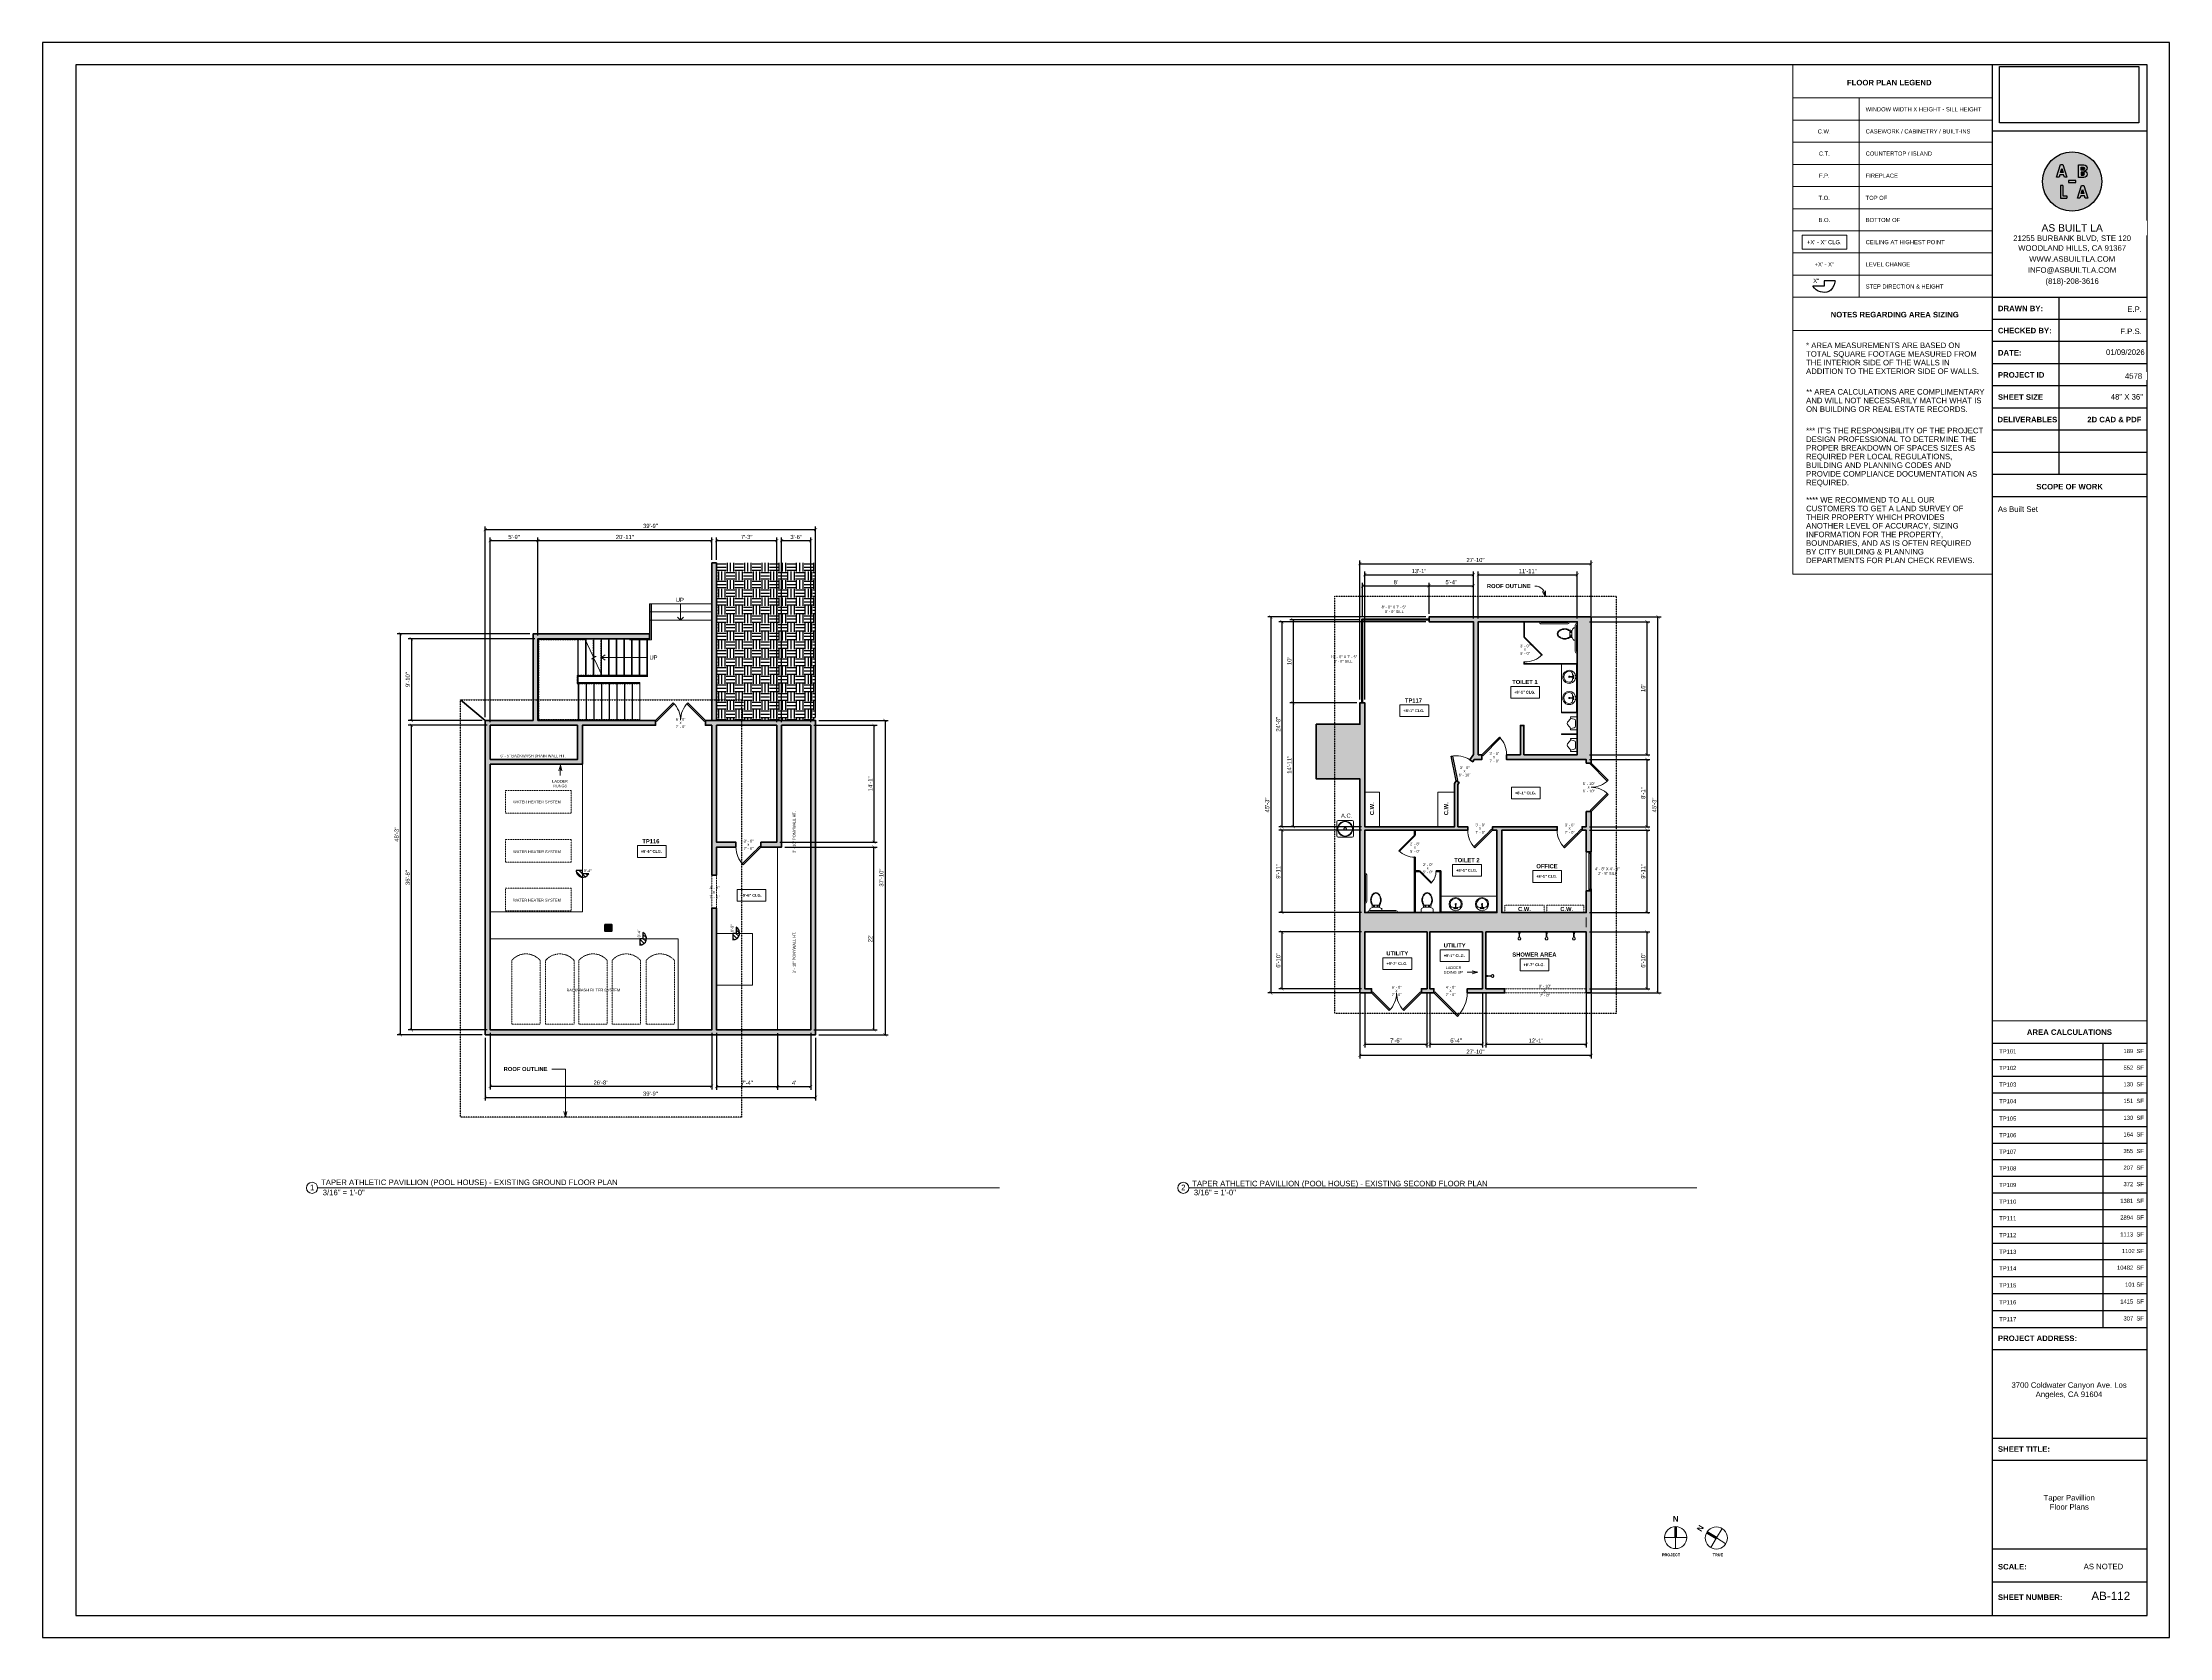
# Model space of a CAD drawing. Header units: inches. Extents: x -2078 to 109118, y -964 to 6385.
# Drawn here: x 54206 to 57278, y 2929 to 5233 of the extents above; entities that cross this region are included whole.
import ezdxf

# ---------------------------------------------------------------- set-up
doc = ezdxf.new("R2010")
doc.units = ezdxf.units.IN
doc.header["$MEASUREMENT"] = 0
doc.set_wipeout_variables(frame=1)
doc.linetypes.add('HIDDEN2', pattern=[0.1875, 0.125, -0.0625])
doc.linetypes.add('Overhead 1_16_', pattern=[0.101562, 0.0625, -0.039062])
for name, color, linetype, lineweight in [('A-ANNO', 2, 'Continuous', 5), ('A-ANNO-DIMS', 1, 'Continuous', 9), ('A-CASE', 4, 'Continuous', 9), ('A-DETAIL-2', 20, 'Continuous', 25), ('A-DETAIL-3', 40, 'Continuous', 15), ('A-DETL-THIN', 151, 'Continuous', 9), ('A-DOOR', 1, 'Continuous', 18), ('A-EQPT', 150, 'Continuous', 9), ('A-FIXT', 150, 'Continuous', 9), ('A-FLOR', 6, 'Continuous', 18), ('A-GLAZ', 2, 'Continuous', 30), ('A-HIDDEN', 2, 'HIDDEN2', 18), ('A-RAILING', 4, 'Continuous', 9), ('A-STRS', 4, 'Continuous', 9), ('A-STRS-MBND', 31, 'Overhead 1_16_', 9), ('A-WALL', 3, 'Continuous', 40), ('A-WINDOWS', 2, 'Continuous', 18), ('S-STRS-MBND', 31, 'Continuous', 9)]:
    doc.layers.add(name, color=color, linetype=linetype, lineweight=lineweight)
doc.layers.add('A-HATCH', color=9, linetype='Continuous')
doc.layers.add('A-TB', color=7, linetype='Continuous')
doc.styles.add('Arial', font='arial.ttf')
doc.styles.add('Arial_1', font='arial.ttf', dxfattribs={"height": 0.0625})
doc.styles.add('Arial_2', font='arial.ttf', dxfattribs={"height": 3})
doc.styles.add('Arial_3', font='arial.ttf', dxfattribs={"height": 0.125})
doc.styles.add('Arial_4', font='arial.ttf', dxfattribs={"height": 3})
doc.styles.add('Arial_6', font='arial.ttf', dxfattribs={"height": 0.09375})
doc.styles.add('Arial_B', font='arialbd.ttf', dxfattribs={"height": 4.5})
doc.styles.add('Arial_B_1', font='arialbd.ttf', dxfattribs={"height": 3})
doc.styles.add('Arial_B_2', font='arialbd.ttf', dxfattribs={"height": 0.125})
doc.styles.add('Arial_B_3', font='arialbd.ttf', dxfattribs={"height": 0.0625})
doc.styles.add('Arial_B_4', font='arialbd.ttf', dxfattribs={"height": 0.0625})
doc.styles.add('JC', font='arial.ttf', dxfattribs={"height": 0.125})
doc.dimstyles.new('JC-DIMS', dxfattribs={"dimtxt": 0.125, "dimasz": 0.09375, "dimexe": 0.09375, "dimexo": 0.09375, "dimgap": 0.046875, "dimtad": 1, "dimdec": 1, "dimzin": 0, "dimdsep": 46, "dimlunit": 4, "dimtxsty": 'JC', "dimblk": 'ARCHTICK', "dimcen": 0.09, "dimclrd": 1, "dimclre": 1, "dimclrt": 256, "dimadec": 0, "dimazin": 0, "dimtfac": 1, "dimtdec": 1, "dimtofl": 0, "dimtmove": 1, "dimatfit": 3, "dimfxl": 1, "dimtolj": 1, "dimtzin": 0, "dimarcsym": 0})
picture_1 = doc.add_image_def('image1.png', size_in_pixel=(151, 61))
pattern_1 = [(135, (55840.0192, 5547.5024), (-2.828427, -2.828427), [])]

# ---------------------------------------------------------------- blocks, each defined once
blk = doc.blocks.new('JC_DOUBLE DOOR - DOUBLE DOOR-1523636-4-1st Floor  - Pool House')
at = {"layer": 'A-DOOR', "lineweight": 30}
for p, q in [((-36, 3.5), (-10.5, 29)), ((-34.6, 2.1), (-36, 3.5)), ((-9.1, 27.5), (-34.6, 2.1)), ((-10.5, 29), (-9.1, 27.5)), ((10.5, 29), (9.1, 27.5)), ((9.1, 27.5), (34.6, 2.1)), ((36, 3.5), (10.5, 29)), ((34.6, 2.1), (36, 3.5))]:
    blk.add_line(p, q, dxfattribs=at)
at = {"layer": 'A-DOOR', "lineweight": 9}
for centre, start, end in [((-36, 3.5), 0, 45), ((36, 3.5), 135, 180)]:
    blk.add_arc(centre, 36, start, end, dxfattribs=at)
blk = doc.blocks.new('JC_OPENING DOOR - OPENING DOOR-1541362-4-1st Floor  - Pool House')
at = {"linetype": 'HIDDEN2'}
for p, q in [((23.7, 3.5), (-24.3, 3.5)), ((-24.3, -3.5), (23.7, -3.5))]:
    blk.add_line(p, q, dxfattribs=at)
for p, q in [((-24.3, 3.5), (-24.3, -3.5)), ((23.7, -3.5), (23.7, 3.5))]:
    blk.add_line(p, q)
blk = doc.blocks.new('JC_DOOR_SINGLE PANEL - SINGLE DOOR-1507412-4-1st Floor  - Pool House')
at = {"layer": 'A-DOOR', "lineweight": 30}
for p, q in [((-8.9, -27.5), (16.6, -2.1)), ((-7.5, -29), (-8.9, -27.5)), ((18, -3.5), (-7.5, -29)), ((16.6, -2.1), (18, -3.5))]:
    blk.add_line(p, q, dxfattribs=at)
at = {"layer": 'A-DOOR', "lineweight": 9}
blk.add_arc((18, -3.5), 36, 180, 225, dxfattribs=at)
blk = doc.blocks.new('Railing - Railing-1532614-4-1st Floor  - Pool House')
at = {"layer": 'A-RAILING', "linetype": 'HIDDEN2'}
for p, q in [((-918.1, -1176.6), (-918.1, -1293.6)), ((-860.3, -1176.6), (-918.1, -1176.6)), ((-918.1, -1176.6), (-918.1, -1293.6)), ((-860.3, -1176.6), (-918.1, -1176.6)), ((-918.1, -1176.6), (-918.1, -1293.6)), ((-860.3, -1176.6), (-918.1, -1176.6)), ((-918.1, -1176.6), (-918.1, -1293.6)), ((-860.3, -1176.6), (-918.1, -1176.6)), ((-918.1, -1176.6), (-918.1, -1293.6)), ((-860.3, -1176.6), (-918.1, -1176.6)), ((-917.1, -1177.6), (-917.1, -1292.6)), ((-860.3, -1177.6), (-917.1, -1177.6)), ((-917.1, -1177.6), (-917.1, -1292.6)), ((-860.3, -1177.6), (-917.1, -1177.6)), ((-917.1, -1177.6), (-917.1, -1292.6)), ((-860.3, -1177.6), (-917.1, -1177.6)), ((-917.1, -1177.6), (-917.1, -1292.6)), ((-860.3, -1177.6), (-917.1, -1177.6)), ((-917.1, -1177.6), (-917.1, -1292.6)), ((-860.3, -1177.6), (-917.1, -1177.6)), ((-850.6, -1176.6), (-860.3, -1176.6)), ((-850.6, -1176.6), (-860.3, -1176.6)), ((-850.6, -1176.6), (-860.3, -1176.6)), ((-850.6, -1176.6), (-860.3, -1176.6)), ((-850.6, -1176.6), (-860.3, -1176.6)), ((-850.1, -1177.6), (-860.3, -1177.6)), ((-850.1, -1177.6), (-860.3, -1177.6)), ((-850.1, -1177.6), (-860.3, -1177.6)), ((-850.1, -1177.6), (-860.3, -1177.6)), ((-850.1, -1177.6), (-860.3, -1177.6)), ((-918.1, -1293.6), (-871.4, -1293.6)), ((-918.1, -1293.6), (-871.4, -1293.6)), ((-918.1, -1293.6), (-871.4, -1293.6)), ((-918.1, -1293.6), (-871.4, -1293.6)), ((-918.1, -1293.6), (-871.4, -1293.6)), ((-917.1, -1292.6), (-871.4, -1292.6)), ((-917.1, -1292.6), (-871.4, -1292.6)), ((-917.1, -1292.6), (-871.4, -1292.6)), ((-917.1, -1292.6), (-871.4, -1292.6)), ((-917.1, -1292.6), (-871.4, -1292.6)), ((-871.4, -1292.6), (-771.5, -1292.6)), ((-871.4, -1292.6), (-771.5, -1292.6)), ((-871.4, -1292.6), (-771.5, -1292.6)), ((-871.4, -1292.6), (-771.5, -1292.6)), ((-871.4, -1292.6), (-771.5, -1292.6)), ((-871.4, -1293.6), (-771.5, -1293.6)), ((-871.4, -1293.6), (-771.5, -1293.6)), ((-871.4, -1293.6), (-771.5, -1293.6)), ((-871.4, -1293.6), (-771.5, -1293.6)), ((-871.4, -1293.6), (-771.5, -1293.6)), ((-771.5, -1292.6), (-771.5, -1293.6)), ((-771.5, -1292.6), (-771.5, -1293.6)), ((-771.5, -1292.6), (-771.5, -1293.6)), ((-771.5, -1292.6), (-771.5, -1293.6)), ((-771.5, -1292.6), (-771.5, -1293.6))]:
    blk.add_line(p, q, dxfattribs=at)
blk = doc.blocks.new('Railing - Railing-1532618-4-1st Floor  - Pool House')
at = {"layer": 'A-RAILING', "linetype": 'HIDDEN2'}
for p, q in [((-861.8, -1229.1), (-861.8, -1240.8)), ((-860.3, -1229.1), (-861.8, -1229.1)), ((-861.8, -1229.1), (-861.8, -1240.8)), ((-860.3, -1229.1), (-861.8, -1229.1)), ((-861.8, -1229.1), (-861.8, -1240.8)), ((-860.3, -1229.1), (-861.8, -1229.1)), ((-861.8, -1229.1), (-861.8, -1240.8)), ((-860.3, -1229.1), (-861.8, -1229.1)), ((-861.8, -1229.1), (-861.8, -1240.8)), ((-860.3, -1229.1), (-861.8, -1229.1)), ((-861.8, -1240.8), (-771.5, -1240.8)), ((-861.8, -1240.8), (-771.5, -1240.8)), ((-861.8, -1240.8), (-771.5, -1240.8)), ((-861.8, -1240.8), (-771.5, -1240.8)), ((-861.8, -1240.8), (-771.5, -1240.8)), ((-860.8, -1230.1), (-860.8, -1239.8)), ((-860.3, -1230.1), (-860.8, -1230.1)), ((-860.8, -1230.1), (-860.8, -1239.8)), ((-860.3, -1230.1), (-860.8, -1230.1)), ((-860.8, -1230.1), (-860.8, -1239.8)), ((-860.3, -1230.1), (-860.8, -1230.1)), ((-860.8, -1230.1), (-860.8, -1239.8)), ((-860.3, -1230.1), (-860.8, -1230.1)), ((-860.8, -1230.1), (-860.8, -1239.8)), ((-860.3, -1230.1), (-860.8, -1230.1)), ((-860.8, -1239.8), (-771.5, -1239.8)), ((-860.8, -1239.8), (-771.5, -1239.8)), ((-860.8, -1239.8), (-771.5, -1239.8)), ((-860.8, -1239.8), (-771.5, -1239.8)), ((-860.8, -1239.8), (-771.5, -1239.8)), ((-826.1, -1229.1), (-860.3, -1229.1)), ((-826.1, -1229.1), (-860.3, -1229.1)), ((-826.1, -1229.1), (-860.3, -1229.1)), ((-826.1, -1229.1), (-860.3, -1229.1)), ((-826.1, -1229.1), (-860.3, -1229.1)), ((-825.6, -1230.1), (-860.3, -1230.1)), ((-825.6, -1230.1), (-860.3, -1230.1)), ((-825.6, -1230.1), (-860.3, -1230.1)), ((-825.6, -1230.1), (-860.3, -1230.1)), ((-825.6, -1230.1), (-860.3, -1230.1)), ((-771.5, -1239.8), (-771.5, -1240.8)), ((-771.5, -1239.8), (-771.5, -1240.8)), ((-771.5, -1239.8), (-771.5, -1240.8)), ((-771.5, -1239.8), (-771.5, -1240.8)), ((-771.5, -1239.8), (-771.5, -1240.8))]:
    blk.add_line(p, q, dxfattribs=at)
blk = doc.blocks.new('Top Rail Type - Top Rail_Internal_-1532628-4-1st Floor  - Pool House')
at = {"layer": 'A-RAILING'}
for p, q in [((-760.3, -1176.4), (-786.3, -1176.4)), ((-786.3, -1177.9), (-760.3, -1177.9)), ((-784.9, -1177.2), (-784.9, -1177))]:
    blk.add_line(p, q, dxfattribs=at)
at = {"layer": 'A-RAILING', "flags": 128}
blk.add_lwpolyline([(-760.3, -1177.1), (-760.3, -1177.1), (-760.3, -1177.2)], dxfattribs=at)
blk = doc.blocks.new('Top Rail Type - Top Rail_Internal_-1532642-4-1st Floor  - Pool House')
at = {"layer": 'A-RAILING'}
for p, q in [((-760.3, -1228.9), (-786.3, -1228.9)), ((-786.3, -1230.4), (-760.3, -1230.4)), ((-784.9, -1229.7), (-784.9, -1229.6))]:
    blk.add_line(p, q, dxfattribs=at)
at = {"layer": 'A-RAILING', "flags": 128}
blk.add_lwpolyline([(-760.3, -1229.6), (-760.3, -1229.6), (-760.3, -1229.7)], dxfattribs=at)
blk = doc.blocks.new('Top Rail Type - Top Rail_Internal_-V2-4-1st Floor  - Pool House')
at = {"layer": 'A-RAILING', "linetype": 'HIDDEN2'}
for p, q in [((-860.5, -1229.6), (-862, -1229.6)), ((-862, -1229.6), (-862, -1241.1)), ((-862, -1241.1), (-771.5, -1241.1)), ((-860.5, -1229.6), (-860.5, -1239.6)), ((-860.5, -1239.6), (-771.5, -1239.6)), ((-860.3, -1230.4), (-860.3, -1228.9)), ((-826.2, -1228.9), (-860.3, -1228.9)), ((-825.5, -1230.4), (-860.3, -1230.4)), ((-771.5, -1239.6), (-771.5, -1241.1))]:
    blk.add_line(p, q, dxfattribs=at)
at = {"layer": 'A-RAILING'}
for p, q in [((-826.2, -1228.9), (-825.5, -1230.4)), ((-760.3, -1228.9), (-826.2, -1228.9)), ((-760.3, -1230.4), (-825.5, -1230.4)), ((-760.3, -1230.4), (-760.3, -1228.9))]:
    blk.add_line(p, q, dxfattribs=at)
blk = doc.blocks.new('Top Rail Type - Top Rail_Internal_-1541675-4-1st Floor  - Pool House')
at = {"layer": 'A-RAILING'}
for p, q in [((-756.3, -1125.8), (-756.3, -1176.4)), ((-755.5, -1125.8), (-755.7, -1125.8)), ((-754.8, -1177.9), (-754.8, -1125.8)), ((-756.3, -1176.4), (-760.3, -1176.4)), ((-760.3, -1177.9), (-754.8, -1177.9))]:
    blk.add_line(p, q, dxfattribs=at)
blk.add_open_spline([(-755.7, -1177), (-755.7, -1177.1), (-755.6, -1177.1), (-755.6, -1177.1), (-755.6, -1177.2), (-755.5, -1177.2), (-755.5, -1177.2)], degree=3, knots=[0.46086968, 0.46086968, 0.46086968, 0.46086968, 0.47916667, 0.5, 0.52083333, 0.53913032, 0.53913032, 0.53913032, 0.53913032], dxfattribs=at)
blk = doc.blocks.new('Top Rail Type - Top Rail_Internal_-V3-4-1st Floor  - Pool House')
at = {"layer": 'A-RAILING'}
for p, q in [((-754.8, -1125.8), (-756.3, -1125.8)), ((-756.3, -1125.8), (-756.3, -1176.4)), ((-754.8, -1125.8), (-754.8, -1177.9)), ((-756.3, -1176.4), (-760.3, -1176.4)), ((-754.8, -1177.9), (-760.3, -1177.9))]:
    blk.add_line(p, q, dxfattribs=at)
blk = doc.blocks.new('_ArchTick')
at = {"color": 0, "linetype": 'ByBlock', "const_width": 0.15}
blk.add_lwpolyline([(-0.5, -0.5), (0.5, 0.5)], dxfattribs=at)
blk = doc.blocks.new('*D2028')
at = {"layer": 'A-ANNO-DIMS', "color": 1, "lineweight": -2, "transparency": 16777216}
for p, q in [((54847.9, 4246.4), (54734.1, 4246.4)), ((54738.6, 3806.4), (54738.6, 4246.4)), ((54847.9, 3806.4), (54734.1, 3806.4))]:
    blk.add_line(p, q, dxfattribs=at)
at = {"layer": 'Defpoints', "color": 0, "transparency": 16777216}
for p in [(54738.6, 4246.4), (54852.4, 4246.4), (54852.4, 3806.4)]:
    blk.add_point(p, dxfattribs=at)
at = {"layer": 'A-ANNO-DIMS', "color": 1, "lineweight": -2, "transparency": 16777216, "xscale": 4.5, "yscale": 4.5, "zscale": 4.5}
for p, rotation in [((54738.6, 4246.4), 90), ((54738.6, 3806.4), 270)]:
    blk.add_blockref('_ArchTick', p, dxfattribs=dict(at, rotation=rotation))
at = {"layer": 'A-ANNO-DIMS', "color": 2, "transparency": 16777216, "insert": (54733.3, 4026.4), "char_height": 6, "width": 0.487, "attachment_point": 5, "rotation": 90, "style": 'JC'}
blk.add_mtext('\\A1;36\'-8"', dxfattribs=at)
blk = doc.blocks.new('*D2030')
at = {"layer": 'A-ANNO-DIMS', "color": 1, "lineweight": -2, "transparency": 16777216}
for p, q in [((54852.4, 3801.9), (54852.4, 3720.4)), ((55172.4, 3801.9), (55172.4, 3720.4)), ((54852.4, 3724.9), (55172.4, 3724.9))]:
    blk.add_line(p, q, dxfattribs=at)
at = {"layer": 'Defpoints', "color": 0, "transparency": 16777216}
for p in [(54852.4, 3806.4), (55172.4, 3806.4), (55172.4, 3724.9)]:
    blk.add_point(p, dxfattribs=at)
at = {"layer": 'A-ANNO-DIMS', "color": 1, "lineweight": -2, "transparency": 16777216, "xscale": 4.5, "yscale": 4.5, "zscale": 4.5, "rotation": 180}
blk.add_blockref('_ArchTick', (54852.4, 3724.9), dxfattribs=at)
at = {"layer": 'A-ANNO-DIMS', "color": 1, "lineweight": -2, "transparency": 16777216, "xscale": 4.5, "yscale": 4.5, "zscale": 4.5}
blk.add_blockref('_ArchTick', (55172.4, 3724.9), dxfattribs=at)
at = {"layer": 'A-ANNO-DIMS', "color": 2, "transparency": 16777216, "insert": (55012.4, 3730.2), "char_height": 6, "width": 0.487, "attachment_point": 5, "style": 'JC'}
blk.add_mtext('\\A1;26\'-8"', dxfattribs=at)
blk = doc.blocks.new('*D2032')
at = {"layer": 'A-ANNO-DIMS', "color": 1, "lineweight": -2, "transparency": 16777216}
for p, q in [((55319.9, 4246.4), (55411.2, 4246.4)), ((55406.7, 4246.4), (55406.7, 4077.4)), ((55270.9, 4077.4), (55411.2, 4077.4))]:
    blk.add_line(p, q, dxfattribs=at)
at = {"layer": 'Defpoints', "color": 0, "transparency": 16777216}
for p in [(55315.4, 4246.4), (55266.4, 4077.4), (55406.7, 4077.4)]:
    blk.add_point(p, dxfattribs=at)
at = {"layer": 'A-ANNO-DIMS', "color": 1, "lineweight": -2, "transparency": 16777216, "xscale": 4.5, "yscale": 4.5, "zscale": 4.5}
for p, rotation in [((55406.7, 4246.4), 90), ((55406.7, 4077.4), 270)]:
    blk.add_blockref('_ArchTick', p, dxfattribs=dict(at, rotation=rotation))
at = {"layer": 'A-ANNO-DIMS', "color": 2, "transparency": 16777216, "insert": (55401.4, 4161.9), "char_height": 6, "width": 0.487, "attachment_point": 5, "rotation": 90, "style": 'JC'}
blk.add_mtext('\\A1;14\'-1"', dxfattribs=at)
blk = doc.blocks.new('*D2034')
at = {"layer": 'A-ANNO-DIMS', "color": 1, "lineweight": -2, "transparency": 16777216}
for p, q in [((55277.9, 4070.4), (55411.2, 4070.4)), ((55406.7, 3806.4), (55406.7, 4070.4)), ((55319.9, 3806.4), (55411.2, 3806.4))]:
    blk.add_line(p, q, dxfattribs=at)
at = {"layer": 'Defpoints', "color": 0, "transparency": 16777216}
for p in [(55273.4, 4070.4), (55406.7, 4070.4), (55315.4, 3806.4)]:
    blk.add_point(p, dxfattribs=at)
at = {"layer": 'A-ANNO-DIMS', "color": 1, "lineweight": -2, "transparency": 16777216, "xscale": 4.5, "yscale": 4.5, "zscale": 4.5}
for p, rotation in [((55406.7, 4070.4), 90), ((55406.7, 3806.4), 270)]:
    blk.add_blockref('_ArchTick', p, dxfattribs=dict(at, rotation=rotation))
at = {"layer": 'A-ANNO-DIMS', "color": 2, "transparency": 16777216, "insert": (55401.4, 3938.4), "char_height": 6, "width": 0.487, "attachment_point": 5, "rotation": 90, "style": 'JC'}
blk.add_mtext("\\A1;22'", dxfattribs=at)
blk = doc.blocks.new('*D2036')
at = {"layer": 'A-ANNO-DIMS', "color": 1, "lineweight": -2, "transparency": 16777216}
for p, q in [((54852.4, 4250.9), (54852.4, 4517.6)), ((54921.4, 4375.9), (54921.4, 4517.6)), ((54852.4, 4513.1), (54921.4, 4513.1))]:
    blk.add_line(p, q, dxfattribs=at)
at = {"layer": 'Defpoints', "color": 0, "transparency": 16777216}
for p in [(54921.4, 4513.1), (54921.4, 4371.4), (54852.4, 4246.4)]:
    blk.add_point(p, dxfattribs=at)
at = {"layer": 'A-ANNO-DIMS', "color": 1, "lineweight": -2, "transparency": 16777216, "xscale": 4.5, "yscale": 4.5, "zscale": 4.5, "rotation": 180}
blk.add_blockref('_ArchTick', (54852.4, 4513.1), dxfattribs=at)
at = {"layer": 'A-ANNO-DIMS', "color": 1, "lineweight": -2, "transparency": 16777216, "xscale": 4.5, "yscale": 4.5, "zscale": 4.5}
blk.add_blockref('_ArchTick', (54921.4, 4513.1), dxfattribs=at)
at = {"layer": 'A-ANNO-DIMS', "color": 2, "transparency": 16777216, "insert": (54886.9, 4518.4), "char_height": 6, "width": 0.401, "attachment_point": 5, "style": 'JC'}
blk.add_mtext('\\A1;5\'-9"', dxfattribs=at)
blk = doc.blocks.new('*D2038')
at = {"layer": 'A-ANNO-DIMS', "color": 1, "lineweight": -2, "transparency": 16777216}
for p, q in [((54921.4, 4375.9), (54921.4, 4517.6)), ((55172.4, 4485.4), (55172.4, 4517.6)), ((54921.4, 4513.1), (55172.4, 4513.1))]:
    blk.add_line(p, q, dxfattribs=at)
at = {"layer": 'Defpoints', "color": 0, "transparency": 16777216}
for p in [(55172.4, 4513.1), (55172.4, 4480.9), (54921.4, 4371.4)]:
    blk.add_point(p, dxfattribs=at)
at = {"layer": 'A-ANNO-DIMS', "color": 1, "lineweight": -2, "transparency": 16777216, "xscale": 4.5, "yscale": 4.5, "zscale": 4.5, "rotation": 180}
blk.add_blockref('_ArchTick', (54921.4, 4513.1), dxfattribs=at)
at = {"layer": 'A-ANNO-DIMS', "color": 1, "lineweight": -2, "transparency": 16777216, "xscale": 4.5, "yscale": 4.5, "zscale": 4.5}
blk.add_blockref('_ArchTick', (55172.4, 4513.1), dxfattribs=at)
at = {"layer": 'A-ANNO-DIMS', "color": 2, "transparency": 16777216, "insert": (55046.9, 4518.4), "char_height": 6, "width": 0.574, "attachment_point": 5, "style": 'JC'}
blk.add_mtext('\\A1;20\'-11"', dxfattribs=at)
blk = doc.blocks.new('*D2040')
at = {"layer": 'A-ANNO-DIMS', "color": 1, "lineweight": -2, "transparency": 16777216}
for p, q in [((55179.4, 4485.4), (55179.4, 4517.6)), ((55266.4, 4250.9), (55266.4, 4517.6)), ((55179.4, 4513.1), (55266.4, 4513.1))]:
    blk.add_line(p, q, dxfattribs=at)
at = {"layer": 'Defpoints', "color": 0, "transparency": 16777216}
for p in [(55266.4, 4513.1), (55179.4, 4480.9), (55266.4, 4246.4)]:
    blk.add_point(p, dxfattribs=at)
at = {"layer": 'A-ANNO-DIMS', "color": 1, "lineweight": -2, "transparency": 16777216, "xscale": 4.5, "yscale": 4.5, "zscale": 4.5, "rotation": 180}
blk.add_blockref('_ArchTick', (55179.4, 4513.1), dxfattribs=at)
at = {"layer": 'A-ANNO-DIMS', "color": 1, "lineweight": -2, "transparency": 16777216, "xscale": 4.5, "yscale": 4.5, "zscale": 4.5}
blk.add_blockref('_ArchTick', (55266.4, 4513.1), dxfattribs=at)
at = {"layer": 'A-ANNO-DIMS', "color": 2, "transparency": 16777216, "insert": (55222.9, 4518.4), "char_height": 6, "width": 0.401, "attachment_point": 5, "style": 'JC'}
blk.add_mtext('\\A1;7\'-3"', dxfattribs=at)
blk = doc.blocks.new('*D2042')
at = {"layer": 'A-ANNO-DIMS', "color": 1, "lineweight": -2, "transparency": 16777216}
for p, q in [((55273.4, 4250.9), (55273.4, 4517.6)), ((55315.4, 4250.9), (55315.4, 4517.6)), ((55273.4, 4513.1), (55315.4, 4513.1))]:
    blk.add_line(p, q, dxfattribs=at)
at = {"layer": 'Defpoints', "color": 0, "transparency": 16777216}
for p in [(55315.4, 4513.1), (55273.4, 4246.4), (55315.4, 4246.4)]:
    blk.add_point(p, dxfattribs=at)
at = {"layer": 'A-ANNO-DIMS', "color": 1, "lineweight": -2, "transparency": 16777216, "xscale": 4.5, "yscale": 4.5, "zscale": 4.5, "rotation": 180}
blk.add_blockref('_ArchTick', (55273.4, 4513.1), dxfattribs=at)
at = {"layer": 'A-ANNO-DIMS', "color": 1, "lineweight": -2, "transparency": 16777216, "xscale": 4.5, "yscale": 4.5, "zscale": 4.5}
blk.add_blockref('_ArchTick', (55315.4, 4513.1), dxfattribs=at)
at = {"layer": 'A-ANNO-DIMS', "color": 2, "transparency": 16777216, "insert": (55294.4, 4518.4), "char_height": 6, "width": 0.401, "attachment_point": 5, "style": 'JC'}
blk.add_mtext('\\A1;3\'-6"', dxfattribs=at)
blk = doc.blocks.new('*D2044')
at = {"layer": 'A-ANNO-DIMS', "color": 1, "lineweight": -2, "transparency": 16777216}
for p, q in [((55179.4, 3801.9), (55179.4, 3720)), ((55267.4, 3801.5), (55267.4, 3720)), ((55179.4, 3724.5), (55267.4, 3724.5))]:
    blk.add_line(p, q, dxfattribs=at)
at = {"layer": 'Defpoints', "color": 0, "transparency": 16777216}
for p in [(55179.4, 3806.4), (55267.4, 3806), (55267.4, 3724.5)]:
    blk.add_point(p, dxfattribs=at)
at = {"layer": 'A-ANNO-DIMS', "color": 1, "lineweight": -2, "transparency": 16777216, "xscale": 4.5, "yscale": 4.5, "zscale": 4.5, "rotation": 180}
blk.add_blockref('_ArchTick', (55179.4, 3724.5), dxfattribs=at)
at = {"layer": 'A-ANNO-DIMS', "color": 1, "lineweight": -2, "transparency": 16777216, "xscale": 4.5, "yscale": 4.5, "zscale": 4.5}
blk.add_blockref('_ArchTick', (55267.4, 3724.5), dxfattribs=at)
at = {"layer": 'A-ANNO-DIMS', "color": 2, "transparency": 16777216, "insert": (55223.4, 3729.8), "char_height": 6, "width": 0.401, "attachment_point": 5, "style": 'JC'}
blk.add_mtext('\\A1;7\'-4"', dxfattribs=at)
blk = doc.blocks.new('*D2046')
at = {"layer": 'A-ANNO-DIMS', "color": 1, "lineweight": -2, "transparency": 16777216}
for p, q in [((55267.4, 3801.5), (55267.4, 3720)), ((55315.4, 3801.9), (55315.4, 3720)), ((55267.4, 3724.5), (55315.4, 3724.5))]:
    blk.add_line(p, q, dxfattribs=at)
at = {"layer": 'Defpoints', "color": 0, "transparency": 16777216}
for p in [(55267.4, 3806), (55315.4, 3806.4), (55315.4, 3724.5)]:
    blk.add_point(p, dxfattribs=at)
at = {"layer": 'A-ANNO-DIMS', "color": 1, "lineweight": -2, "transparency": 16777216, "xscale": 4.5, "yscale": 4.5, "zscale": 4.5, "rotation": 180}
blk.add_blockref('_ArchTick', (55267.4, 3724.5), dxfattribs=at)
at = {"layer": 'A-ANNO-DIMS', "color": 1, "lineweight": -2, "transparency": 16777216, "xscale": 4.5, "yscale": 4.5, "zscale": 4.5}
blk.add_blockref('_ArchTick', (55315.4, 3724.5), dxfattribs=at)
at = {"layer": 'A-ANNO-DIMS', "color": 2, "transparency": 16777216, "insert": (55291.4, 3729.8), "char_height": 6, "width": 0.401, "attachment_point": 5, "style": 'JC'}
blk.add_mtext("\\A1;4'", dxfattribs=at)
blk = doc.blocks.new('*D2048')
at = {"layer": 'A-ANNO-DIMS', "color": 1, "lineweight": -2, "transparency": 16777216}
for p, q in [((54916.9, 4371.4), (54734.1, 4371.4)), ((54738.6, 4371.4), (54738.6, 4253.4)), ((54840.9, 4253.4), (54734.1, 4253.4))]:
    blk.add_line(p, q, dxfattribs=at)
at = {"layer": 'Defpoints', "color": 0, "transparency": 16777216}
for p in [(54921.4, 4371.4), (54738.6, 4253.4), (54845.4, 4253.4)]:
    blk.add_point(p, dxfattribs=at)
at = {"layer": 'A-ANNO-DIMS', "color": 1, "lineweight": -2, "transparency": 16777216, "xscale": 4.5, "yscale": 4.5, "zscale": 4.5}
for p, rotation in [((54738.6, 4371.4), 90), ((54738.6, 4253.4), 270)]:
    blk.add_blockref('_ArchTick', p, dxfattribs=dict(at, rotation=rotation))
at = {"layer": 'A-ANNO-DIMS', "color": 2, "transparency": 16777216, "insert": (54733.3, 4312.4), "char_height": 6, "width": 0.487, "attachment_point": 5, "rotation": 90, "style": 'JC'}
blk.add_mtext('\\A1;9\'-10"', dxfattribs=at)
blk = doc.blocks.new('JC- existing door Tag_quad - JC- existing door Tag_quad-839775-4-1st Floor  - Pool House')
at = {"layer": 'A-ANNO', "insert": (-0.023, 0.038), "char_height": 0.0625, "width": 0.0505, "attachment_point": 1, "style": 'Arial_1', "bg_fill": 3, "box_fill_scale": 1.25, "bg_fill_color": 256, "bg_fill_true_color": 13158600, "bg_fill_transparency": 0}
blk.add_mtext('x', dxfattribs=at)
blk = doc.blocks.new('*D2002')
at = {"layer": 'A-ANNO-DIMS', "color": 1, "lineweight": -2, "transparency": 16777216}
for p, q in [((54909.9, 4378.4), (54718.1, 4378.4)), ((54722.6, 4378.4), (54722.6, 3799.4)), ((54840.9, 3799.4), (54718.1, 3799.4))]:
    blk.add_line(p, q, dxfattribs=at)
at = {"layer": 'Defpoints', "color": 0, "transparency": 16777216}
for p in [(54914.4, 4378.4), (54722.6, 3799.4), (54845.4, 3799.4)]:
    blk.add_point(p, dxfattribs=at)
at = {"layer": 'A-ANNO-DIMS', "color": 1, "lineweight": -2, "transparency": 16777216, "xscale": 4.5, "yscale": 4.5, "zscale": 4.5}
for p, rotation in [((54722.6, 4378.4), 90), ((54722.6, 3799.4), 270)]:
    blk.add_blockref('_ArchTick', p, dxfattribs=dict(at, rotation=rotation))
at = {"layer": 'A-ANNO-DIMS', "color": 2, "transparency": 16777216, "insert": (54717.3, 4088.9), "char_height": 6, "width": 0.487, "attachment_point": 5, "rotation": 90, "style": 'JC'}
blk.add_mtext('\\A1;48\'-3"', dxfattribs=at)
blk = doc.blocks.new('*D2004')
at = {"layer": 'A-ANNO-DIMS', "color": 1, "lineweight": -2, "transparency": 16777216}
for p, q in [((54845.4, 3794.9), (54845.4, 3704.4)), ((55322.4, 3794.9), (55322.4, 3704.4)), ((54845.4, 3708.9), (55322.4, 3708.9))]:
    blk.add_line(p, q, dxfattribs=at)
at = {"layer": 'Defpoints', "color": 0, "transparency": 16777216}
for p in [(54845.4, 3799.4), (55322.4, 3799.4), (55322.4, 3708.9)]:
    blk.add_point(p, dxfattribs=at)
at = {"layer": 'A-ANNO-DIMS', "color": 1, "lineweight": -2, "transparency": 16777216, "xscale": 4.5, "yscale": 4.5, "zscale": 4.5, "rotation": 180}
blk.add_blockref('_ArchTick', (54845.4, 3708.9), dxfattribs=at)
at = {"layer": 'A-ANNO-DIMS', "color": 1, "lineweight": -2, "transparency": 16777216, "xscale": 4.5, "yscale": 4.5, "zscale": 4.5}
blk.add_blockref('_ArchTick', (55322.4, 3708.9), dxfattribs=at)
at = {"layer": 'A-ANNO-DIMS', "color": 2, "transparency": 16777216, "insert": (55083.9, 3714.2), "char_height": 6, "width": 0.487, "attachment_point": 5, "style": 'JC'}
blk.add_mtext('\\A1;39\'-9"', dxfattribs=at)
blk = doc.blocks.new('*D2006')
at = {"layer": 'A-ANNO-DIMS', "color": 1, "lineweight": -2, "transparency": 16777216}
for p, q in [((54845.4, 4257.9), (54845.4, 4533.6)), ((54845.4, 4529.1), (55322.4, 4529.1)), ((55322.4, 4257.9), (55322.4, 4533.6))]:
    blk.add_line(p, q, dxfattribs=at)
at = {"layer": 'Defpoints', "color": 0, "transparency": 16777216}
for p in [(55322.4, 4529.1), (54845.4, 4253.4), (55322.4, 4253.4)]:
    blk.add_point(p, dxfattribs=at)
at = {"layer": 'A-ANNO-DIMS', "color": 1, "lineweight": -2, "transparency": 16777216, "xscale": 4.5, "yscale": 4.5, "zscale": 4.5, "rotation": 180}
blk.add_blockref('_ArchTick', (54845.4, 4529.1), dxfattribs=at)
at = {"layer": 'A-ANNO-DIMS', "color": 1, "lineweight": -2, "transparency": 16777216, "xscale": 4.5, "yscale": 4.5, "zscale": 4.5}
blk.add_blockref('_ArchTick', (55322.4, 4529.1), dxfattribs=at)
at = {"layer": 'A-ANNO-DIMS', "color": 2, "transparency": 16777216, "insert": (55083.9, 4534.4), "char_height": 6, "width": 0.487, "attachment_point": 5, "style": 'JC'}
blk.add_mtext('\\A1;39\'-9"', dxfattribs=at)
blk = doc.blocks.new('*D2008')
at = {"layer": 'A-ANNO-DIMS', "color": 1, "lineweight": -2, "transparency": 16777216}
for p, q in [((55326.9, 4253.4), (55427.2, 4253.4)), ((55422.7, 4253.4), (55422.7, 3799.4)), ((55326.9, 3799.4), (55427.2, 3799.4))]:
    blk.add_line(p, q, dxfattribs=at)
at = {"layer": 'Defpoints', "color": 0, "transparency": 16777216}
for p in [(55322.4, 4253.4), (55322.4, 3799.4), (55422.7, 3799.4)]:
    blk.add_point(p, dxfattribs=at)
at = {"layer": 'A-ANNO-DIMS', "color": 1, "lineweight": -2, "transparency": 16777216, "xscale": 4.5, "yscale": 4.5, "zscale": 4.5}
for p, rotation in [((55422.7, 4253.4), 90), ((55422.7, 3799.4), 270)]:
    blk.add_blockref('_ArchTick', p, dxfattribs=dict(at, rotation=rotation))
at = {"layer": 'A-ANNO-DIMS', "color": 2, "transparency": 16777216, "insert": (55417.4, 4026.4), "char_height": 6, "width": 0.574, "attachment_point": 5, "rotation": 90, "style": 'JC'}
blk.add_mtext('\\A1;37\'-10"', dxfattribs=at)
blk = doc.blocks.new('JC_DOUBLE DOOR - DOUBLE DOOR-1528881-5-2nd Floor - Pool House')
at = {"layer": 'A-DOOR', "lineweight": 30}
for p, q in [((-35, 3.5), (-10.3, 28.2)), ((-33.6, 2.1), (-35, 3.5)), ((-8.8, 26.8), (-33.6, 2.1)), ((-10.3, 28.2), (-8.8, 26.8)), ((10.3, 28.2), (8.8, 26.8)), ((8.8, 26.8), (33.6, 2.1)), ((35, 3.5), (10.3, 28.2)), ((33.6, 2.1), (35, 3.5))]:
    blk.add_line(p, q, dxfattribs=at)
at = {"layer": 'A-DOOR', "lineweight": 9}
for centre, start, end in [((-35, 3.5), 360, 45), ((35, 3.5), 135, 180)]:
    blk.add_arc(centre, 35, start, end, dxfattribs=at)
blk = doc.blocks.new('JC_DOOR_SINGLE PANEL - SINGLE DOOR-1507412-5-2nd Floor - Pool House')
at = {"layer": 'A-DOOR', "lineweight": 30}
for p, q in [((-8.9, -27.5), (16.6, -2.1)), ((-7.5, -29), (-8.9, -27.5)), ((18, -3.5), (-7.5, -29)), ((16.6, -2.1), (18, -3.5))]:
    blk.add_line(p, q, dxfattribs=at)
at = {"layer": 'A-DOOR', "lineweight": 9}
blk.add_arc((18, -3.5), 36, 180, 225, dxfattribs=at)
blk = doc.blocks.new('JC_DOOR_SINGLE PANEL - SINGLE DOOR-1474350-5-2nd Floor - Pool House')
at = {"layer": 'A-DOOR', "lineweight": 30}
for p, q in [((-8.9, -26.5), (16.6, -1.1)), ((-7.5, -28), (-8.9, -26.5)), ((18, -2.5), (-7.5, -28)), ((16.6, -1.1), (18, -2.5))]:
    blk.add_line(p, q, dxfattribs=at)
at = {"layer": 'A-DOOR', "lineweight": 9}
blk.add_arc((18, -2.5), 36, 180, 225, dxfattribs=at)
blk = doc.blocks.new('JC_DOOR_SINGLE PANEL - SINGLE DOOR-1529105-5-2nd Floor - Pool House')
at = {"layer": 'A-DOOR', "lineweight": 30}
for p, q in [((-8.9, -26.5), (16.6, -1.1)), ((-7.5, -28), (-8.9, -26.5)), ((18, -2.5), (-7.5, -28)), ((16.6, -1.1), (18, -2.5))]:
    blk.add_line(p, q, dxfattribs=at)
at = {"layer": 'A-DOOR', "lineweight": 9}
blk.add_arc((18, -2.5), 36, 180, 225, dxfattribs=at)
blk = doc.blocks.new('JC_SINGLE DOOR-NO TRIM - SINGLE DOOR 2-1531494-5-2nd Floor - Pool House')
at = {"layer": 'A-DOOR', "lineweight": 30}
for p, q in [((-6.6, 23.1), (-7.3, 22.4)), ((-7.3, 22.4), (15.3, -0.2)), ((16, 0.5), (-6.6, 23.1)), ((15.3, -0.2), (16, 0.5))]:
    blk.add_line(p, q, dxfattribs=at)
at = {"layer": 'A-DOOR', "lineweight": 9}
blk.add_arc((16, 0.5), 32, 135, 180, dxfattribs=at)
blk = doc.blocks.new('JC_SINGLE DOOR-NO TRIM - SINGLE DOOR 2-1479172-5-2nd Floor - Pool House')
at = {"layer": 'A-DOOR', "lineweight": 30}
for p, q in [((-5, 17.5), (-5.7, 16.8)), ((-5.7, 16.8), (11.3, -0.2)), ((12, 0.5), (-5, 17.5)), ((11.3, -0.2), (12, 0.5))]:
    blk.add_line(p, q, dxfattribs=at)
at = {"layer": 'A-DOOR', "lineweight": 9}
blk.add_arc((12, 0.5), 24, 135, 180, dxfattribs=at)
blk = doc.blocks.new('JC_FIXED WINDOW - MUNTIN - FIXED WINDOW-1530937-5-2nd Floor - Pool House')
at = {"layer": 'A-GLAZ'}
for p, q in [((-28, 3.5), (-28, -3.5)), ((-25.25, 3.5), (-28, 3.5)), ((-27.5, 3.5), (-27.5, 1.75)), ((-27.5, 1.75), (-26.75, 1.75)), ((-25.25, 1.75), (-26.75, 1.75)), ((-26.75, 1.75), (-26.75, 0)), ((-25.25, 3.5), (-25.25, 1.75)), ((25.25, 3.5), (28, 3.5)), ((25.25, 3.5), (25.25, 1.75)), ((25.25, 1.75), (27.5, 1.75)), ((26.75, 1.75), (26.75, 0)), ((27.5, 3.5), (27.5, 1.75)), ((28, 3.5), (28, -3.5)), ((-28, 0), (-26.75, 0)), ((26.75, 0), (28, 0))]:
    blk.add_line(p, q, dxfattribs=at)
at = {"layer": 'A-GLAZ', "lineweight": 9}
for p, q in [((25.25, 3.5), (-25.25, 3.5)), ((26.75, 0), (-26.75, 0))]:
    blk.add_line(p, q, dxfattribs=at)
at = {"layer": 'A-GLAZ', "lineweight": 40}
blk.add_line((-25.25, 2.625), (25.25, 2.625), dxfattribs=at)
at = {"layer": 'A-WINDOWS'}
for p, q in [((28, 3.5), (-28, 3.5)), ((-28, -3.5), (28, -3.5))]:
    blk.add_line(p, q, dxfattribs=at)
blk = doc.blocks.new('JC_OPENING DOOR - OPENING DOOR-1531119-5-2nd Floor - Pool House')
at = {"linetype": 'HIDDEN2'}
for p, q in [((58.7, 3), (-59.3, 3)), ((-59.3, -3), (58.7, -3))]:
    blk.add_line(p, q, dxfattribs=at)
for p, q in [((-59.3, 3), (-59.3, -3)), ((58.7, -3), (58.7, 3))]:
    blk.add_line(p, q)
blk = doc.blocks.new('JC_DOOR_SINGLE PANEL - SINGLE DOOR-1476289-5-2nd Floor - Pool House')
at = {"layer": 'A-DOOR', "lineweight": 30}
for p, q in [((-9.9, 36.9), (-11.4, 35.5)), ((-11.4, 35.5), (22.6, 1.6)), ((24, 3), (-9.9, 36.9)), ((22.6, 1.6), (24, 3))]:
    blk.add_line(p, q, dxfattribs=at)
at = {"layer": 'A-DOOR', "lineweight": 9}
blk.add_arc((24, 3), 48, 135, 180, dxfattribs=at)
blk = doc.blocks.new('JC_DOUBLE DOOR - DOUBLE DOOR-1471729-5-2nd Floor - Pool House')
at = {"layer": 'A-DOOR', "lineweight": 30}
for p, q in [((-36, 3), (-10.5, 28.5)), ((-34.6, 1.6), (-36, 3)), ((-9.1, 27), (-34.6, 1.6)), ((-10.5, 28.5), (-9.1, 27)), ((10.5, 28.5), (9.1, 27)), ((9.1, 27), (34.6, 1.6)), ((36, 3), (10.5, 28.5)), ((34.6, 1.6), (36, 3))]:
    blk.add_line(p, q, dxfattribs=at)
at = {"layer": 'A-DOOR', "lineweight": 9}
for centre, start, end in [((-36, 3), 0, 45), ((36, 3), 135, 180)]:
    blk.add_arc(centre, 36, start, end, dxfattribs=at)
blk = doc.blocks.new('JC_AC - AC-1366823-5-2nd Floor - Pool House')
at = {"layer": 'A-EQPT'}
for p, q in [((-12.125, 10.125), (-12.125, -10.125)), ((10.125, 12.125), (-10.125, 12.125)), ((12.125, -10.125), (12.125, 10.125)), ((-10.125, -12.125), (10.125, -12.125))]:
    blk.add_line(p, q, dxfattribs=at)
for centre, radius, start, end in [((-10.125, 10.125), 2, 90, 180), ((0, 0), 11, 360, 180), ((0, 0), 11, 180, 0), ((0, 0), 10.379, 360, 180), ((0, 0), 10.379, 180, 0), ((0, 0), 2, 360, 180), ((0, 0), 2, 180, 0), ((0, 0), 1.25, 360, 180), ((0, 0), 1.25, 180, 0), ((10.125, 10.125), 2, 0, 90), ((-10.125, -10.125), 2, 180, 270), ((10.125, -10.125), 2, 270, 0)]:
    blk.add_arc(centre, radius, start, end, dxfattribs=at)
blk = doc.blocks.new('Shower Head - Shower Head-911223-5-2nd Floor - Pool House')
at = {"layer": 'A-FIXT'}
for p, q in [((-2.2, 0.2), (-2.2, 0)), ((-2.2, 0.2), (-1, 0.2)), ((-1.7, 9.2), (-0.4, 6.9)), ((-0.4, 6.9), (-1.7, 9.2)), ((-0.4, 0.3), (-1, 0.3)), ((-1, 0.3), (-1, 0)), ((-1, 0.3), (-1, 0)), ((1, 0.3), (-1, 0.3)), ((-1, 0), (1, 0)), ((-1, 0), (1, 0)), ((-0.8, 2.6), (-0.8, 1.4)), ((-0.4, 2.6), (-0.8, 2.6)), ((-0.8, 1.4), (-0.4, 1.4)), ((-0.8, 1.3), (-0.8, 0.7)), ((-0.4, 1.3), (-0.8, 1.3)), ((-0.8, 0.7), (-0.6, 0.7)), ((-0.7, 1.4), (-0.7, 1.3)), ((-0.6, 0.7), (-0.4, 0.7)), ((-0.4, 6.9), (-0.4, 0.3)), ((-0.4, 6.9), (0.4, 6.9)), ((-0.4, 0.3), (-0.4, 6.9)), ((0.4, 6.9), (1.7, 9.2)), ((0.4, 6.9), (1.7, 9.2)), ((0.4, 0.3), (0.4, 6.9)), ((0.4, 0.3), (0.4, 6.9)), ((0.8, 2.6), (0.4, 2.6)), ((0.4, 1.4), (0.8, 1.4)), ((0.8, 1.3), (0.4, 1.3)), ((0.4, 0.7), (0.8, 0.7)), ((1, 0.3), (0.4, 0.3)), ((0.7, 1.3), (0.7, 1.4)), ((0.8, 1.4), (0.8, 2.6)), ((0.8, 0.7), (0.8, 1.3)), ((1, 0), (1, 0.3)), ((1, 0), (1, 0.3)), ((1, 0.2), (2.2, 0.2)), ((2.2, 0), (2.2, 0.2))]:
    blk.add_line(p, q, dxfattribs=at)
at = {"layer": 'A-FIXT', "flags": 128}
for points in [[(-2.2, 0.2), (-2, 0.3), (-1.9, 0.4), (-1.7, 0.4), (-1.6, 0.5), (-1.4, 0.6), (-1.2, 0.6), (-1.1, 0.7), (-0.9, 0.7), (-0.8, 0.7)], [(0.8, 0.7), (0.9, 0.7), (1.1, 0.6), (1.3, 0.6), (1.4, 0.5), (1.6, 0.5), (1.8, 0.4), (1.9, 0.3), (2.1, 0.3), (2.2, 0.2)]]:
    blk.add_lwpolyline(points, dxfattribs=at)
at = {"layer": 'A-FIXT'}
for start_param, end_param in [(1.570796, 3.678358), (5.74642, 7.853982)]:
    blk.add_ellipse((0, 10), major_axis=(1.99, 0), ratio=0.707107, start_param=start_param, end_param=end_param, dxfattribs=at)
for points in [[(0, 11.4), (-0.1, 11.4), (-0.4, 11.3), (-0.8, 11.2), (-1.2, 11.1), (-1.6, 10.8), (-2, 10.4), (-2, 9.9), (-1.9, 9.5), (-1.8, 9.3), (-1.7, 9.2)], [(1.7, 9.2), (1.8, 9.3), (1.9, 9.5), (2, 9.8), (2, 10.1), (1.9, 10.5), (1.5, 10.9), (1, 11.2), (0.4, 11.3), (0.1, 11.4), (0, 11.4)]]:
    blk.add_open_spline(points, degree=3, knots=[0, 0, 0, 0, 0.1, 0.2, 0.3, 0.4, 0.6, 0.8, 0.9, 1, 1, 1, 1], dxfattribs=at)
blk = doc.blocks.new('Shower Head - Shower Head-V4-5-2nd Floor - Pool House')
at = {"layer": 'A-FIXT'}
for p, q in [((-2.2, 0.2), (-2.2, 0)), ((-2.2, 0.2), (-1, 0.2)), ((-1.7, 9.2), (-0.4, 6.9)), ((-0.4, 6.9), (-1.7, 9.2)), ((-0.4, 0.3), (-1, 0.3)), ((-1, 0.3), (-1, 0)), ((-1, 0.3), (-1, 0)), ((1, 0.3), (-1, 0.3)), ((-1, 0), (1, 0)), ((-1, 0), (1, 0)), ((-0.8, 2.6), (-0.8, 1.4)), ((-0.4, 2.6), (-0.8, 2.6)), ((-0.8, 1.4), (-0.4, 1.4)), ((-0.8, 1.3), (-0.8, 0.7)), ((-0.4, 1.3), (-0.8, 1.3)), ((-0.8, 0.7), (-0.6, 0.7)), ((-0.7, 1.4), (-0.7, 1.3)), ((-0.6, 0.7), (-0.4, 0.7)), ((-0.4, 6.9), (-0.4, 0.3)), ((-0.4, 6.9), (0.4, 6.9)), ((-0.4, 0.3), (-0.4, 6.9)), ((0.4, 6.9), (1.7, 9.2)), ((0.4, 6.9), (1.7, 9.2)), ((0.4, 0.3), (0.4, 6.9)), ((0.4, 0.3), (0.4, 6.9)), ((0.8, 2.6), (0.4, 2.6)), ((0.4, 1.4), (0.8, 1.4)), ((0.8, 1.3), (0.4, 1.3)), ((0.4, 0.7), (0.6, 0.7)), ((1, 0.3), (0.4, 0.3)), ((0.6, 0.7), (0.8, 0.7)), ((0.7, 1.3), (0.7, 1.4)), ((0.8, 1.4), (0.8, 2.6)), ((0.8, 0.7), (0.8, 1.3)), ((1, 0), (1, 0.3)), ((1, 0), (1, 0.3)), ((1, 0.2), (2.2, 0.2)), ((2.2, 0), (2.2, 0.2))]:
    blk.add_line(p, q, dxfattribs=at)
at = {"layer": 'A-FIXT', "flags": 128}
for points in [[(-2.2, 0.2), (-2, 0.3), (-1.9, 0.4), (-1.7, 0.4), (-1.6, 0.5), (-1.4, 0.6), (-1.2, 0.6), (-1.1, 0.7), (-0.9, 0.7), (-0.8, 0.7)], [(0.8, 0.7), (0.9, 0.7), (1.1, 0.6), (1.3, 0.6), (1.4, 0.5), (1.6, 0.5), (1.8, 0.4), (1.9, 0.3), (2.1, 0.3), (2.2, 0.2)]]:
    blk.add_lwpolyline(points, dxfattribs=at)
at = {"layer": 'A-FIXT'}
for start_param, end_param in [(1.570796, 3.678358), (5.74642, 7.853982)]:
    blk.add_ellipse((0, 10), major_axis=(1.99, 0), ratio=0.707107, start_param=start_param, end_param=end_param, dxfattribs=at)
for points in [[(0, 11.4), (-0.1, 11.4), (-0.4, 11.3), (-0.8, 11.2), (-1.2, 11.1), (-1.6, 10.8), (-2, 10.4), (-2, 9.9), (-1.9, 9.5), (-1.8, 9.3), (-1.7, 9.2)], [(1.7, 9.2), (1.8, 9.3), (1.9, 9.5), (2, 9.8), (2, 10.1), (1.9, 10.5), (1.5, 10.9), (1, 11.2), (0.4, 11.3), (0.1, 11.4), (0, 11.4)]]:
    blk.add_open_spline(points, degree=3, knots=[0, 0, 0, 0, 0.1, 0.2, 0.3, 0.4, 0.6, 0.8, 0.9, 1, 1, 1, 1], dxfattribs=at)
blk = doc.blocks.new('Shower Head - Shower Head-V5-5-2nd Floor - Pool House')
at = {"layer": 'A-FIXT'}
for p, q in [((-2.2, 0.2), (-2.2, 0)), ((-2.2, 0.2), (-1, 0.2)), ((-1.7, 9.2), (-0.4, 6.9)), ((-0.4, 6.9), (-1.7, 9.2)), ((-0.4, 0.3), (-1, 0.3)), ((-1, 0.3), (-1, 0)), ((-1, 0.3), (-1, 0)), ((1, 0.3), (-1, 0.3)), ((-1, 0), (1, 0)), ((-1, 0), (1, 0)), ((-0.8, 2.6), (-0.8, 1.4)), ((-0.4, 2.6), (-0.8, 2.6)), ((-0.8, 1.4), (-0.4, 1.4)), ((-0.8, 1.3), (-0.8, 0.7)), ((-0.4, 1.3), (-0.8, 1.3)), ((-0.8, 0.7), (-0.6, 0.7)), ((-0.7, 1.4), (-0.7, 1.3)), ((-0.6, 0.7), (-0.4, 0.7)), ((-0.4, 6.9), (-0.4, 0.3)), ((-0.4, 6.9), (0.4, 6.9)), ((-0.4, 0.3), (-0.4, 6.9)), ((0.4, 6.9), (1.7, 9.2)), ((0.4, 6.9), (1.7, 9.2)), ((0.4, 0.3), (0.4, 6.9)), ((0.4, 0.3), (0.4, 6.9)), ((0.8, 2.6), (0.4, 2.6)), ((0.4, 1.4), (0.8, 1.4)), ((0.8, 1.3), (0.4, 1.3)), ((0.4, 0.7), (0.6, 0.7)), ((1, 0.3), (0.4, 0.3)), ((0.6, 0.7), (0.8, 0.7)), ((0.7, 1.3), (0.7, 1.4)), ((0.8, 1.4), (0.8, 2.6)), ((0.8, 0.7), (0.8, 1.3)), ((1, 0), (1, 0.3)), ((1, 0), (1, 0.3)), ((1, 0.2), (2.2, 0.2)), ((2.2, 0), (2.2, 0.2))]:
    blk.add_line(p, q, dxfattribs=at)
at = {"layer": 'A-FIXT', "flags": 128}
for points in [[(-2.2, 0.2), (-2, 0.3), (-1.9, 0.4), (-1.7, 0.4), (-1.6, 0.5), (-1.4, 0.6), (-1.2, 0.6), (-1.1, 0.7), (-0.9, 0.7), (-0.8, 0.7)], [(0.8, 0.7), (0.9, 0.7), (1.1, 0.6), (1.3, 0.6), (1.4, 0.5), (1.6, 0.5), (1.8, 0.4), (1.9, 0.3), (2.1, 0.3), (2.2, 0.2)]]:
    blk.add_lwpolyline(points, dxfattribs=at)
at = {"layer": 'A-FIXT'}
for start_param, end_param in [(1.570796, 3.678358), (5.74642, 7.853982)]:
    blk.add_ellipse((0, 10), major_axis=(1.99, 0), ratio=0.707107, start_param=start_param, end_param=end_param, dxfattribs=at)
for points in [[(0, 11.4), (-0.1, 11.4), (-0.4, 11.3), (-0.8, 11.2), (-1.2, 11.1), (-1.6, 10.8), (-2, 10.4), (-2, 9.9), (-1.9, 9.5), (-1.8, 9.3), (-1.7, 9.2)], [(1.7, 9.2), (1.8, 9.3), (1.9, 9.5), (2, 9.8), (2, 10.1), (1.9, 10.5), (1.5, 10.9), (1, 11.2), (0.4, 11.3), (0.1, 11.4), (0, 11.4)]]:
    blk.add_open_spline(points, degree=3, knots=[0, 0, 0, 0, 0.1, 0.2, 0.3, 0.4, 0.6, 0.8, 0.9, 1, 1, 1, 1], dxfattribs=at)
blk = doc.blocks.new('JC_COUNTERTOP - JC_COUNTERTOP-1574236-5-2nd Floor - Pool House')
at = {"layer": 'A-CASE'}
for p, q in [((0, 23.7), (-81, 23.7)), ((0, 1), (-81, 1))]:
    blk.add_line(p, q, dxfattribs=at)
blk = doc.blocks.new('Sink Vanity-Round - 19_ x 19_-19254-5-2nd Floor - Pool House')
at = {"layer": 'A-FIXT'}
for p, q in [((3.4, 9.7), (3.4, 5.4)), ((4.2, 9.7), (4.2, 5.4))]:
    blk.add_line(p, q, dxfattribs=at)
for centre, radius, start, end in [((3.8, 3.4), 9.5, 90, 270), ((3.8, 3.4), 7.93, 165.3071, 14.6929), ((0.1, 4.1), 4.12, 120.7927, 162.1904), ((3.8, -9.2), 17.8, 91.2067, 109.2086), ((1.8, 9.7), 0.5, 360, 180), ((1.8, 9.7), 0.5, 180, 360), ((3.8, 3.4), 0.813, 360, 180), ((3.8, 3.4), 0.813, 180, 360), ((3.8, 9.7), 0.375, 360, 180), ((3.8, 5.4), 0.375, 180, 360), ((3.8, 3.4), 9.5, 270, 90), ((3.8, -9.2), 17.8, 70.7914, 88.7933), ((5.8, 9.7), 0.5, 360, 180), ((5.8, 9.7), 0.5, 180, 360), ((7.6, 4.1), 4.12, 17.8096, 59.2073)]:
    blk.add_arc(centre, radius, start, end, dxfattribs=at)
blk = doc.blocks.new('JC_COUNTERTOP - JC_COUNTERTOP-1576902-5-2nd Floor - Pool House')
at = {"layer": 'A-CASE'}
for p, q in [((0, 22.9), (-69.6, 22.9)), ((-69.6, 22.9), (-69.6, 1)), ((0, 1), (-69.6, 1)), ((-69.6, 1), (-69.6, 0.1)), ((0, 1), (0, 22.9)), ((0, 0.1), (0, 1))]:
    blk.add_line(p, q, dxfattribs=at)
blk = doc.blocks.new('JC_SINGLE DOOR-NO TRIM - SINGLE DOOR 2-1536177-5-2nd Floor - Pool House')
at = {"layer": 'A-DOOR', "lineweight": 30}
for p, q in [((-8.2, -25.2), (17.3, 0.2)), ((17.3, 0.2), (18, -0.5)), ((-7.5, -26), (-8.2, -25.2)), ((18, -0.5), (-7.5, -26))]:
    blk.add_line(p, q, dxfattribs=at)
at = {"layer": 'A-DOOR', "lineweight": 9}
blk.add_arc((18, -0.5), 36, 180, 225, dxfattribs=at)
blk = doc.blocks.new('BEST_Toilet-Floor_Mount-KOHLER-Cimarron-K-5310 - Not A Type-See Type Catalog-832360-5-2nd Floor - Pool House')
at = {"layer": 'A-FIXT'}
for p, q in [((-8.8, -1), (-8.8, -6)), ((4.2, -11.5), (-4.3, -11.5)), ((4.2, -11.8), (-4.3, -11.8)), ((-3.5, -9.7), (-2, -9.7)), ((-3.5, -9.7), (-3.5, -11.5)), ((-2, -11.5), (-2, -9.7)), ((2, -9.7), (3.5, -9.7)), ((2, -9.7), (2, -11.5)), ((3.5, -11.5), (3.5, -9.7)), ((8.8, -6), (8.8, -1))]:
    blk.add_line(p, q, dxfattribs=at)
for centre, radius, start, end in [((-3.2, -1.6), 7.1, 217.5906, 254.5518), ((3.3, -18.8), 10.9, 157.4214, 190.5786), ((6.8, -18.7), 14.4, 188.417, 209.583), ((-3.3, -16.1), 3.75, 141.6816, 157.4214), ((-7.7, -12.7), 1.75, 321.6816, 345.6648), ((-51, -1.6), 46.5, 345.6648, 349.205), ((3.6, -20.6), 10.7, 209.583, 230.417), ((-23.4, -6.9), 18.4, 349.205, 354.9347), ((0.8, 24), 33, 259.7563, 268.6223), ((-4.3, -11.8), 0.299, 90, 175.6962), ((0.1, -24.8), 5.17, 230.417, 269.359), ((-0.8, 24), 33, 271.3777, 280.2437), ((-0.1, -24.8), 5.17, 270.641, 309.583), ((-3.6, -20.6), 10.7, 309.583, 330.417), ((4.2, -11.8), 0.299, 4.3025, 90), ((3.2, -1.6), 7.1, 285.4482, 322.4094), ((23.4, -6.9), 18.4, 185.0653, 190.795), ((51, -1.6), 46.5, 190.795, 194.3352), ((-6.8, -18.7), 14.4, 330.417, 351.583), ((7.7, -12.7), 1.75, 194.3352, 218.3184), ((3.3, -16.1), 3.75, 22.5786, 38.3184), ((-3.3, -18.8), 10.9, 349.4214, 22.5786)]:
    blk.add_arc(centre, radius, start, end, dxfattribs=at)
for centre, major_axis, ratio, start_param, end_param in [((2.5, -19.1), (-5.56, 7.41), 0.998758, 0.685563, 1.075947), ((10.2, -18), (-7.4, 15.3), 0.996871, 1.268614, 1.423842), ((10.5, -21.2), (-5.7, 16.6), 0.997479, 0.891055, 0.994325), ((5, -19.6), (-6.32, 9.77), 0.999003, 1.302763, 1.707421), ((14.8, -22.7), (-6.7, 21), 0.99726, 0.748253, 0.914402), ((-4.3, -11.9), (-0.144, 0), 0.998055, 4.719691, 5.772222), ((5.4, -19.3), (-8.84, 8.28), 0.998783, 1.463765, 1.511024), ((-5.5, -19.3), (8.86, 8.26), 0.998854, 4.77451, 4.823535), ((-5.1, -19.6), (6.48, 9.66), 0.999368, 4.593631, 4.996279), ((4.2, -11.9), (0.144, 0), 0.99807, 0.508647, 1.561187), ((-14.8, -22.7), (5.5, 21.4), 0.996876, 5.312572, 5.478562), ((-10.6, -21.2), (5.4, 16.7), 0.997344, 5.270344, 5.373801), ((-10.2, -18), (7.5, 15.3), 0.997058, 4.86643, 5.021783), ((-2.6, -19.1), (5.48, 7.47), 0.998725, 5.196526, 5.58692)]:
    blk.add_ellipse(centre, major_axis=major_axis, ratio=ratio, start_param=start_param, end_param=end_param, dxfattribs=at)
for points in [[(-6.7, -16.9), (-6.8, -17.5), (-7, -18.7), (-6.9, -19.9), (-6.8, -20.5)], [(-6.8, -20.5), (-6.8, -21), (-6.6, -21.8), (-6.4, -22.7), (-6.2, -23.1)], [(-6.1, -15.1), (-6.2, -15.4), (-6.4, -16), (-6.6, -16.6), (-6.7, -16.9)], [(-6.2, -23.1), (-6, -23.9), (-5.3, -25.4), (-4.4, -26.7), (-3.9, -27.3)], [(-4.6, -11.8), (-4.9, -12.3), (-5.5, -13.4), (-5.9, -14.5), (-6.1, -15.1)], [(-3.9, -27.3), (-3.8, -27.4), (-3.7, -27.5), (-3.6, -27.6), (-3.5, -27.7)], [(3.9, -27.3), (4.4, -26.7), (5.3, -25.4), (5.9, -23.9), (6.2, -23.1)], [(6.1, -15.1), (5.9, -14.5), (5.4, -13.4), (4.8, -12.3), (4.5, -11.8)], [(6.6, -16.9), (6.5, -16.6), (6.4, -16), (6.2, -15.4), (6.1, -15.1)], [(6.2, -23.1), (6.3, -22.7), (6.5, -21.8), (6.7, -21), (6.8, -20.5)], [(6.8, -20.5), (6.9, -19.9), (6.9, -18.7), (6.8, -17.5), (6.6, -16.9)]]:
    blk.add_open_spline(points, degree=3, dxfattribs=at)
for points, knots in [([(-3.5, -27.7), (-3.3, -27.9), (-2.9, -28.3), (-2.1, -28.8), (-0.9, -29.2), (0.4, -29.2), (1.3, -29), (2.1, -28.8), (2.6, -28.5), (3, -28.1), (3.3, -27.9), (3.5, -27.7)], [0, 0, 0, 0, 0.1, 0.2, 0.4, 0.55, 0.7, 0.775, 0.85, 0.925, 1, 1, 1, 1]), ([(-3.4, -27.6), (-3.2, -27.8), (-2.8, -28.1), (-2.2, -28.5), (-1.5, -28.8), (-0.5, -29), (0.7, -29), (1.9, -28.6), (2.8, -28.1), (3.1, -27.8), (3.3, -27.6)], [0, 0, 0, 0, 0.1, 0.2, 0.3, 0.4, 0.6, 0.8, 0.9, 1, 1, 1, 1]), ([(3.5, -27.7), (3.5, -27.6), (3.7, -27.5), (3.8, -27.3), (3.9, -27.3)], [-1.50814179, -1.50814179, -1.50814179, -1.50814179, -1.48416303, -1.45965057, -1.45965057, -1.45965057, -1.45965057])]:
    blk.add_open_spline(points, degree=3, knots=knots, dxfattribs=at)
blk = doc.blocks.new('BEST_Toilet-Floor_Mount-KOHLER-Cimarron-K-5310 - Not A Type-See Type Catalog-V6-5-2nd Floor - Pool House')
at = {"layer": 'A-FIXT'}
for p, q in [((-8.8, -1), (-8.8, -1.8)), ((-8.8, -3.8), (-8.8, -6)), ((4.2, -11.5), (-4.3, -11.5)), ((4.2, -11.8), (-4.3, -11.8)), ((-3.5, -9.7), (-2, -9.7)), ((-3.5, -9.7), (-3.5, -11.5)), ((-2, -11.5), (-2, -9.7)), ((2, -9.7), (3.5, -9.7)), ((2, -9.7), (2, -11.5)), ((3.5, -11.5), (3.5, -9.7)), ((8.8, -1.8), (8.8, -1)), ((8.8, -6), (8.8, -3.8))]:
    blk.add_line(p, q, dxfattribs=at)
for centre, radius, start, end in [((-3.2, -1.6), 7.1, 217.5906, 254.5518), ((3.3, -18.8), 10.9, 157.4214, 190.5786), ((6.8, -18.7), 14.4, 188.417, 209.583), ((-3.3, -16.1), 3.75, 141.6816, 157.4214), ((-7.7, -12.7), 1.75, 321.6816, 345.6648), ((-51, -1.6), 46.5, 345.6648, 349.205), ((3.6, -20.6), 10.7, 209.583, 230.417), ((-23.4, -6.9), 18.4, 349.205, 354.9347), ((0.8, 24), 33, 259.7563, 268.6223), ((-4.3, -11.8), 0.299, 90, 175.6962), ((0.1, -24.8), 5.17, 230.417, 269.359), ((-0.8, 24), 33, 271.3777, 280.2437), ((-0.1, -24.8), 5.17, 270.641, 309.583), ((-3.6, -20.6), 10.7, 309.583, 330.417), ((4.2, -11.8), 0.299, 4.3025, 90), ((3.2, -1.6), 7.1, 285.4482, 322.4094), ((23.4, -6.9), 18.4, 185.0653, 190.795), ((51, -1.6), 46.5, 190.795, 194.3352), ((-6.8, -18.7), 14.4, 330.417, 351.583), ((7.7, -12.7), 1.75, 194.3352, 218.3184), ((3.3, -16.1), 3.75, 22.5786, 38.3184), ((-3.3, -18.8), 10.9, 349.4214, 22.5786)]:
    blk.add_arc(centre, radius, start, end, dxfattribs=at)
for centre, major_axis, ratio, start_param, end_param in [((2.5, -19.1), (-5.56, 7.41), 0.998758, 0.685563, 1.075947), ((10.2, -18), (-7.4, 15.3), 0.996871, 1.268614, 1.423842), ((10.5, -21.2), (-5.7, 16.6), 0.997479, 0.891055, 0.994325), ((5, -19.6), (-6.32, 9.77), 0.999003, 1.302763, 1.707421), ((14.8, -22.7), (-6.7, 21), 0.99726, 0.748253, 0.914402), ((-4.3, -11.9), (-0.144, 0), 0.998055, 4.719691, 5.772222), ((5.4, -19.3), (-8.84, 8.28), 0.998783, 1.463765, 1.511024), ((-5.5, -19.3), (8.86, 8.26), 0.998854, 4.77451, 4.823535), ((-5.1, -19.6), (6.48, 9.66), 0.999368, 4.593631, 4.996279), ((4.2, -11.9), (0.144, 0), 0.99807, 0.508647, 1.561187), ((-14.8, -22.7), (5.5, 21.4), 0.996876, 5.312572, 5.478562), ((-10.6, -21.2), (5.4, 16.7), 0.997344, 5.270344, 5.373801), ((-10.2, -18), (7.5, 15.3), 0.997058, 4.86643, 5.021783), ((-2.6, -19.1), (5.48, 7.47), 0.998725, 5.196526, 5.58692)]:
    blk.add_ellipse(centre, major_axis=major_axis, ratio=ratio, start_param=start_param, end_param=end_param, dxfattribs=at)
for points in [[(-6.7, -16.9), (-6.8, -17.5), (-7, -18.7), (-6.9, -19.9), (-6.8, -20.5)], [(-6.8, -20.5), (-6.8, -21), (-6.6, -21.8), (-6.4, -22.7), (-6.2, -23.1)], [(-6.1, -15.1), (-6.2, -15.4), (-6.4, -16), (-6.6, -16.6), (-6.7, -16.9)], [(-6.2, -23.1), (-6, -23.9), (-5.3, -25.4), (-4.4, -26.7), (-3.9, -27.3)], [(-4.6, -11.8), (-4.9, -12.3), (-5.5, -13.4), (-5.9, -14.5), (-6.1, -15.1)], [(-3.9, -27.3), (-3.8, -27.4), (-3.7, -27.5), (-3.6, -27.6), (-3.5, -27.7)], [(3.9, -27.3), (4.4, -26.7), (5.3, -25.4), (5.9, -23.9), (6.2, -23.1)], [(6.1, -15.1), (5.9, -14.5), (5.4, -13.4), (4.8, -12.3), (4.5, -11.8)], [(6.6, -16.9), (6.5, -16.6), (6.4, -16), (6.2, -15.4), (6.1, -15.1)], [(6.2, -23.1), (6.3, -22.7), (6.5, -21.8), (6.7, -21), (6.8, -20.5)], [(6.8, -20.5), (6.9, -19.9), (6.9, -18.7), (6.8, -17.5), (6.6, -16.9)]]:
    blk.add_open_spline(points, degree=3, dxfattribs=at)
for points, knots in [([(-3.5, -27.7), (-3.3, -27.9), (-2.9, -28.3), (-2.1, -28.8), (-0.9, -29.2), (0.4, -29.2), (1.3, -29), (2.1, -28.8), (2.6, -28.5), (3, -28.1), (3.3, -27.9), (3.5, -27.7)], [0, 0, 0, 0, 0.1, 0.2, 0.4, 0.55, 0.7, 0.775, 0.85, 0.925, 1, 1, 1, 1]), ([(-3.4, -27.6), (-3.2, -27.8), (-2.8, -28.1), (-2.2, -28.5), (-1.5, -28.8), (-0.5, -29), (0.7, -29), (1.9, -28.6), (2.8, -28.1), (3.1, -27.8), (3.3, -27.6)], [0, 0, 0, 0, 0.1, 0.2, 0.3, 0.4, 0.6, 0.8, 0.9, 1, 1, 1, 1]), ([(3.5, -27.7), (3.5, -27.6), (3.7, -27.5), (3.8, -27.3), (3.9, -27.3)], [-1.50814179, -1.50814179, -1.50814179, -1.50814179, -1.48416303, -1.45965057, -1.45965057, -1.45965057, -1.45965057])]:
    blk.add_open_spline(points, degree=3, knots=knots, dxfattribs=at)
blk = doc.blocks.new('BEST_Toilet-Floor_Mount-KOHLER-Cimarron-K-5310 - Not A Type-See Type Catalog-V7-5-2nd Floor - Pool House')
at = {"layer": 'A-FIXT'}
for p, q in [((-8.8, -1), (-8.8, -1.9)), ((-8.8, -3.9), (-8.8, -6)), ((4.2, -11.5), (-4.3, -11.5)), ((4.2, -11.8), (-4.3, -11.8)), ((-3.5, -9.7), (-2, -9.7)), ((-3.5, -9.7), (-3.5, -11.5)), ((-2, -11.5), (-2, -9.7)), ((2, -9.7), (3.5, -9.7)), ((2, -9.7), (2, -11.5)), ((3.5, -11.5), (3.5, -9.7)), ((8.8, -1.9), (8.8, -1)), ((8.8, -6), (8.8, -3.9))]:
    blk.add_line(p, q, dxfattribs=at)
for centre, radius, start, end in [((-3.2, -1.6), 7.1, 217.5906, 254.5518), ((3.3, -18.8), 10.9, 157.4214, 190.5786), ((6.8, -18.7), 14.4, 188.417, 209.583), ((-3.3, -16.1), 3.75, 141.6816, 157.4214), ((-7.7, -12.7), 1.75, 321.6816, 345.6648), ((-51, -1.6), 46.5, 345.6648, 349.205), ((3.6, -20.6), 10.7, 209.583, 230.417), ((-23.4, -6.9), 18.4, 349.205, 354.9347), ((0.8, 24), 33, 259.7563, 268.6223), ((-4.3, -11.8), 0.299, 90, 175.6962), ((0.1, -24.8), 5.17, 230.417, 269.359), ((-0.8, 24), 33, 271.3777, 280.2437), ((-0.1, -24.8), 5.17, 270.641, 309.583), ((-3.6, -20.6), 10.7, 309.583, 330.417), ((4.2, -11.8), 0.299, 4.3025, 90), ((3.2, -1.6), 7.1, 285.4482, 322.4094), ((23.4, -6.9), 18.4, 185.0653, 190.795), ((51, -1.6), 46.5, 190.795, 194.3352), ((-6.8, -18.7), 14.4, 330.417, 351.583), ((7.7, -12.7), 1.75, 194.3352, 218.3184), ((3.3, -16.1), 3.75, 22.5786, 38.3184), ((-3.3, -18.8), 10.9, 349.4214, 22.5786)]:
    blk.add_arc(centre, radius, start, end, dxfattribs=at)
for centre, major_axis, ratio, start_param, end_param in [((2.5, -19.1), (-5.56, 7.41), 0.998758, 0.685563, 1.075947), ((10.2, -18), (-7.4, 15.3), 0.996871, 1.268614, 1.423842), ((10.5, -21.2), (-5.7, 16.6), 0.997479, 0.891055, 0.994325), ((5, -19.6), (-6.32, 9.77), 0.999003, 1.302763, 1.707421), ((14.8, -22.7), (-6.7, 21), 0.99726, 0.748253, 0.914402), ((-4.3, -11.9), (-0.144, 0), 0.998055, 4.719691, 5.772222), ((5.4, -19.3), (-8.84, 8.28), 0.998783, 1.463765, 1.511024), ((-5.5, -19.3), (8.86, 8.26), 0.998854, 4.77451, 4.823535), ((-5.1, -19.6), (6.48, 9.66), 0.999368, 4.593631, 4.996279), ((4.2, -11.9), (0.144, 0), 0.99807, 0.508647, 1.561187), ((-14.8, -22.7), (5.5, 21.4), 0.996876, 5.312572, 5.478562), ((-10.6, -21.2), (5.4, 16.7), 0.997344, 5.270344, 5.373801), ((-10.2, -18), (7.5, 15.3), 0.997058, 4.86643, 5.021783), ((-2.6, -19.1), (5.48, 7.47), 0.998725, 5.196526, 5.58692)]:
    blk.add_ellipse(centre, major_axis=major_axis, ratio=ratio, start_param=start_param, end_param=end_param, dxfattribs=at)
for points in [[(-6.7, -16.9), (-6.8, -17.5), (-7, -18.7), (-6.9, -19.9), (-6.8, -20.5)], [(-6.8, -20.5), (-6.8, -21), (-6.6, -21.8), (-6.4, -22.7), (-6.2, -23.1)], [(-6.1, -15.1), (-6.2, -15.4), (-6.4, -16), (-6.6, -16.6), (-6.7, -16.9)], [(-6.2, -23.1), (-6, -23.9), (-5.3, -25.4), (-4.4, -26.7), (-3.9, -27.3)], [(-4.6, -11.8), (-4.9, -12.3), (-5.5, -13.4), (-5.9, -14.5), (-6.1, -15.1)], [(-3.9, -27.3), (-3.8, -27.4), (-3.7, -27.5), (-3.6, -27.6), (-3.5, -27.7)], [(3.9, -27.3), (4.4, -26.7), (5.3, -25.4), (5.9, -23.9), (6.2, -23.1)], [(6.1, -15.1), (5.9, -14.5), (5.4, -13.4), (4.8, -12.3), (4.5, -11.8)], [(6.6, -16.9), (6.5, -16.6), (6.4, -16), (6.2, -15.4), (6.1, -15.1)], [(6.2, -23.1), (6.3, -22.7), (6.5, -21.8), (6.7, -21), (6.8, -20.5)], [(6.8, -20.5), (6.9, -19.9), (6.9, -18.7), (6.8, -17.5), (6.6, -16.9)]]:
    blk.add_open_spline(points, degree=3, dxfattribs=at)
for points, knots in [([(-3.5, -27.7), (-3.3, -27.9), (-2.9, -28.3), (-2.1, -28.8), (-0.9, -29.2), (0.4, -29.2), (1.3, -29), (2.1, -28.8), (2.6, -28.5), (3, -28.1), (3.3, -27.9), (3.5, -27.7)], [0, 0, 0, 0, 0.1, 0.2, 0.4, 0.55, 0.7, 0.775, 0.85, 0.925, 1, 1, 1, 1]), ([(-3.4, -27.6), (-3.2, -27.8), (-2.8, -28.1), (-2.2, -28.5), (-1.5, -28.8), (-0.5, -29), (0.7, -29), (1.9, -28.6), (2.8, -28.1), (3.1, -27.8), (3.3, -27.6)], [0, 0, 0, 0, 0.1, 0.2, 0.3, 0.4, 0.6, 0.8, 0.9, 1, 1, 1, 1]), ([(3.5, -27.7), (3.5, -27.6), (3.7, -27.5), (3.8, -27.3), (3.9, -27.3)], [-1.50814179, -1.50814179, -1.50814179, -1.50814179, -1.48416303, -1.45965057, -1.45965057, -1.45965057, -1.45965057])]:
    blk.add_open_spline(points, degree=3, knots=knots, dxfattribs=at)
blk = doc.blocks.new('*D2084')
at = {"layer": 'A-ANNO-DIMS', "color": 1, "lineweight": -2, "transparency": 16777216}
for p, q in [((56111, 3947.8), (55991.5, 3947.8)), ((55996, 3947.8), (55996, 3865.8)), ((56111, 3865.8), (55991.5, 3865.8))]:
    blk.add_line(p, q, dxfattribs=at)
at = {"layer": 'Defpoints', "color": 0, "transparency": 16777216}
for p in [(56115.5, 3947.8), (55996, 3865.8), (56115.5, 3865.8)]:
    blk.add_point(p, dxfattribs=at)
at = {"layer": 'A-ANNO-DIMS', "color": 1, "lineweight": -2, "transparency": 16777216, "xscale": 4.5, "yscale": 4.5, "zscale": 4.5}
for p, rotation in [((55996, 3947.8), 90), ((55996, 3865.8), 270)]:
    blk.add_blockref('_ArchTick', p, dxfattribs=dict(at, rotation=rotation))
at = {"layer": 'A-ANNO-DIMS', "color": 2, "transparency": 16777216, "insert": (55990.7, 3906.8), "char_height": 6, "width": 0.487, "attachment_point": 5, "rotation": 90, "style": 'JC'}
blk.add_mtext('\\A1;6\'-10"', dxfattribs=at)
blk = doc.blocks.new('*D2086')
at = {"layer": 'A-ANNO-DIMS', "color": 1, "lineweight": -2, "transparency": 16777216}
for p, q in [((56111, 4094.9), (55991.5, 4094.9)), ((55996, 4094.9), (55996, 3975.9)), ((56111, 3975.9), (55991.5, 3975.9))]:
    blk.add_line(p, q, dxfattribs=at)
at = {"layer": 'Defpoints', "color": 0, "transparency": 16777216}
for p in [(56115.5, 4094.9), (55996, 3975.9), (56115.5, 3975.9)]:
    blk.add_point(p, dxfattribs=at)
at = {"layer": 'A-ANNO-DIMS', "color": 1, "lineweight": -2, "transparency": 16777216, "xscale": 4.5, "yscale": 4.5, "zscale": 4.5}
for p, rotation in [((55996, 4094.9), 90), ((55996, 3975.9), 270)]:
    blk.add_blockref('_ArchTick', p, dxfattribs=dict(at, rotation=rotation))
at = {"layer": 'A-ANNO-DIMS', "color": 2, "transparency": 16777216, "insert": (55990.7, 4035.4), "char_height": 6, "width": 0.487, "attachment_point": 5, "rotation": 90, "style": 'JC'}
blk.add_mtext('\\A1;9\'-11"', dxfattribs=at)
blk = doc.blocks.new('*D2088')
at = {"layer": 'A-ANNO-DIMS', "color": 1, "lineweight": -2, "transparency": 16777216}
for p, q in [((56204, 4395.9), (55991.5, 4395.9)), ((55996, 4395.9), (55996, 4099.9)), ((56111, 4099.9), (55991.5, 4099.9))]:
    blk.add_line(p, q, dxfattribs=at)
at = {"layer": 'Defpoints', "color": 0, "transparency": 16777216}
for p in [(56208.5, 4395.9), (55996, 4099.9), (56115.5, 4099.9)]:
    blk.add_point(p, dxfattribs=at)
at = {"layer": 'A-ANNO-DIMS', "color": 1, "lineweight": -2, "transparency": 16777216, "xscale": 4.5, "yscale": 4.5, "zscale": 4.5}
for p, rotation in [((55996, 4395.9), 90), ((55996, 4099.9), 270)]:
    blk.add_blockref('_ArchTick', p, dxfattribs=dict(at, rotation=rotation))
at = {"layer": 'A-ANNO-DIMS', "color": 2, "transparency": 16777216, "insert": (55990.7, 4247.9), "char_height": 6, "width": 0.487, "attachment_point": 5, "rotation": 90, "style": 'JC'}
blk.add_mtext('\\A1;24\'-8"', dxfattribs=at)
blk = doc.blocks.new('*D2090')
at = {"layer": 'A-ANNO-DIMS', "color": 1, "lineweight": -2, "transparency": 16777216}
for p, q in [((56115.5, 4283.4), (56115.5, 4468.3)), ((56115.5, 4463.8), (56272.5, 4463.8)), ((56272.5, 4400.4), (56272.5, 4468.3))]:
    blk.add_line(p, q, dxfattribs=at)
at = {"layer": 'Defpoints', "color": 0, "transparency": 16777216}
for p in [(56272.5, 4463.8), (56272.5, 4395.9), (56115.5, 4278.9)]:
    blk.add_point(p, dxfattribs=at)
at = {"layer": 'A-ANNO-DIMS', "color": 1, "lineweight": -2, "transparency": 16777216, "xscale": 4.5, "yscale": 4.5, "zscale": 4.5, "rotation": 180}
blk.add_blockref('_ArchTick', (56115.5, 4463.8), dxfattribs=at)
at = {"layer": 'A-ANNO-DIMS', "color": 1, "lineweight": -2, "transparency": 16777216, "xscale": 4.5, "yscale": 4.5, "zscale": 4.5}
blk.add_blockref('_ArchTick', (56272.5, 4463.8), dxfattribs=at)
at = {"layer": 'A-ANNO-DIMS', "color": 2, "transparency": 16777216, "insert": (56194, 4469.1), "char_height": 6, "width": 0.487, "attachment_point": 5, "style": 'JC'}
blk.add_mtext('\\A1;13\'-1"', dxfattribs=at)
blk = doc.blocks.new('*D2092')
at = {"layer": 'A-ANNO-DIMS', "color": 1, "lineweight": -2, "transparency": 16777216}
for p, q in [((56279.5, 4400.4), (56279.5, 4468.3)), ((56279.5, 4463.8), (56422.5, 4463.8)), ((56422.5, 4400.4), (56422.5, 4468.3))]:
    blk.add_line(p, q, dxfattribs=at)
at = {"layer": 'Defpoints', "color": 0, "transparency": 16777216}
for p in [(56422.5, 4463.8), (56279.5, 4395.9), (56422.5, 4395.9)]:
    blk.add_point(p, dxfattribs=at)
at = {"layer": 'A-ANNO-DIMS', "color": 1, "lineweight": -2, "transparency": 16777216, "xscale": 4.5, "yscale": 4.5, "zscale": 4.5, "rotation": 180}
blk.add_blockref('_ArchTick', (56279.5, 4463.8), dxfattribs=at)
at = {"layer": 'A-ANNO-DIMS', "color": 1, "lineweight": -2, "transparency": 16777216, "xscale": 4.5, "yscale": 4.5, "zscale": 4.5}
blk.add_blockref('_ArchTick', (56422.5, 4463.8), dxfattribs=at)
at = {"layer": 'A-ANNO-DIMS', "color": 2, "transparency": 16777216, "insert": (56351, 4469), "char_height": 6, "width": 0.574, "attachment_point": 5, "style": 'JC'}
blk.add_mtext('\\A1;11\'-11"', dxfattribs=at)
blk = doc.blocks.new('*D2094')
at = {"layer": 'A-ANNO-DIMS', "color": 1, "lineweight": -2, "transparency": 16777216}
for p, q in [((56108.5, 4283.4), (56108.5, 4484.3)), ((56108.5, 4479.8), (56442.5, 4479.8)), ((56442.5, 4403.9), (56442.5, 4484.3))]:
    blk.add_line(p, q, dxfattribs=at)
at = {"layer": 'Defpoints', "color": 0, "transparency": 16777216}
for p in [(56442.5, 4479.8), (56442.5, 4399.4), (56108.5, 4278.9)]:
    blk.add_point(p, dxfattribs=at)
at = {"layer": 'A-ANNO-DIMS', "color": 1, "lineweight": -2, "transparency": 16777216, "xscale": 4.5, "yscale": 4.5, "zscale": 4.5, "rotation": 180}
blk.add_blockref('_ArchTick', (56108.5, 4479.8), dxfattribs=at)
at = {"layer": 'A-ANNO-DIMS', "color": 1, "lineweight": -2, "transparency": 16777216, "xscale": 4.5, "yscale": 4.5, "zscale": 4.5}
blk.add_blockref('_ArchTick', (56442.5, 4479.8), dxfattribs=at)
at = {"layer": 'A-ANNO-DIMS', "color": 2, "transparency": 16777216, "insert": (56275.5, 4485.1), "char_height": 6, "width": 0.574, "attachment_point": 5, "style": 'JC'}
blk.add_mtext('\\A1;27\'-10"', dxfattribs=at)
blk = doc.blocks.new('*D2096')
at = {"layer": 'A-ANNO-DIMS', "color": 1, "lineweight": -2, "transparency": 16777216}
for p, q in [((56204, 4402.9), (55975.5, 4402.9)), ((55980, 4402.9), (55980, 3859.8)), ((56107.5, 3859.8), (55975.5, 3859.8))]:
    blk.add_line(p, q, dxfattribs=at)
at = {"layer": 'Defpoints', "color": 0, "transparency": 16777216}
for p in [(56208.5, 4402.9), (55980, 3859.8), (56112, 3859.8)]:
    blk.add_point(p, dxfattribs=at)
at = {"layer": 'A-ANNO-DIMS', "color": 1, "lineweight": -2, "transparency": 16777216, "xscale": 4.5, "yscale": 4.5, "zscale": 4.5}
for p, rotation in [((55980, 4402.9), 90), ((55980, 3859.8), 270)]:
    blk.add_blockref('_ArchTick', p, dxfattribs=dict(at, rotation=rotation))
at = {"layer": 'A-ANNO-DIMS', "color": 2, "transparency": 16777216, "insert": (55974.7, 4131.3), "char_height": 6, "width": 0.487, "attachment_point": 5, "rotation": 90, "style": 'JC'}
blk.add_mtext('\\A1;45\'-3"', dxfattribs=at)
blk = doc.blocks.new('*D2098')
at = {"layer": 'A-ANNO-DIMS', "color": 1, "lineweight": -2, "transparency": 16777216}
for p, q in [((56104, 4278.9), (56007.5, 4278.9)), ((56012, 4278.9), (56012, 4099.9)), ((56111, 4099.9), (56007.5, 4099.9))]:
    blk.add_line(p, q, dxfattribs=at)
at = {"layer": 'Defpoints', "color": 0, "transparency": 16777216}
for p in [(56108.5, 4278.9), (56012, 4099.9), (56115.5, 4099.9)]:
    blk.add_point(p, dxfattribs=at)
at = {"layer": 'A-ANNO-DIMS', "color": 1, "lineweight": -2, "transparency": 16777216, "xscale": 4.5, "yscale": 4.5, "zscale": 4.5}
for p, rotation in [((56012, 4278.9), 90), ((56012, 4099.9), 270)]:
    blk.add_blockref('_ArchTick', p, dxfattribs=dict(at, rotation=rotation))
at = {"layer": 'A-ANNO-DIMS', "color": 2, "transparency": 16777216, "insert": (56006.7, 4189.4), "char_height": 6, "width": 0.574, "attachment_point": 5, "rotation": 90, "style": 'JC'}
blk.add_mtext('\\A1;14\'-11"', dxfattribs=at)
blk = doc.blocks.new('*D2100')
at = {"layer": 'A-ANNO-DIMS', "color": 1, "lineweight": -2, "transparency": 16777216}
for p, q in [((56107.5, 4398.9), (56007.5, 4398.9)), ((56012, 4398.9), (56012, 4278.9)), ((56104, 4278.9), (56007.5, 4278.9))]:
    blk.add_line(p, q, dxfattribs=at)
at = {"layer": 'Defpoints', "color": 0, "transparency": 16777216}
for p in [(56112, 4398.9), (56012, 4278.9), (56108.5, 4278.9)]:
    blk.add_point(p, dxfattribs=at)
at = {"layer": 'A-ANNO-DIMS', "color": 1, "lineweight": -2, "transparency": 16777216, "xscale": 4.5, "yscale": 4.5, "zscale": 4.5}
for p, rotation in [((56012, 4398.9), 90), ((56012, 4278.9), 270)]:
    blk.add_blockref('_ArchTick', p, dxfattribs=dict(at, rotation=rotation))
at = {"layer": 'A-ANNO-DIMS', "color": 2, "transparency": 16777216, "insert": (56006.7, 4338.9), "char_height": 6, "width": 0.487, "attachment_point": 5, "rotation": 90, "style": 'JC'}
blk.add_mtext("\\A1;10'", dxfattribs=at)
blk = doc.blocks.new('*D2102')
at = {"layer": 'A-ANNO-DIMS', "color": 1, "lineweight": -2, "transparency": 16777216}
for p, q in [((56208.5, 4407.4), (56208.5, 4452.3)), ((56208.5, 4447.8), (56272.5, 4447.8)), ((56272.5, 4400.4), (56272.5, 4452.3))]:
    blk.add_line(p, q, dxfattribs=at)
at = {"layer": 'Defpoints', "color": 0, "transparency": 16777216}
for p in [(56272.5, 4447.8), (56208.5, 4402.9), (56272.5, 4395.9)]:
    blk.add_point(p, dxfattribs=at)
at = {"layer": 'A-ANNO-DIMS', "color": 1, "lineweight": -2, "transparency": 16777216, "xscale": 4.5, "yscale": 4.5, "zscale": 4.5, "rotation": 180}
blk.add_blockref('_ArchTick', (56208.5, 4447.8), dxfattribs=at)
at = {"layer": 'A-ANNO-DIMS', "color": 1, "lineweight": -2, "transparency": 16777216, "xscale": 4.5, "yscale": 4.5, "zscale": 4.5}
blk.add_blockref('_ArchTick', (56272.5, 4447.8), dxfattribs=at)
at = {"layer": 'A-ANNO-DIMS', "color": 2, "transparency": 16777216, "insert": (56240.5, 4453.1), "char_height": 6, "width": 0.401, "attachment_point": 5, "style": 'JC'}
blk.add_mtext('\\A1;5\'-4"', dxfattribs=at)
blk = doc.blocks.new('*D2104')
at = {"layer": 'A-ANNO-DIMS', "color": 1, "lineweight": -2, "transparency": 16777216}
for p, q in [((56112.5, 4403.4), (56112.5, 4452.3)), ((56112.5, 4447.8), (56208.5, 4447.8)), ((56208.5, 4407.4), (56208.5, 4452.3))]:
    blk.add_line(p, q, dxfattribs=at)
at = {"layer": 'Defpoints', "color": 0, "transparency": 16777216}
for p in [(56208.5, 4447.8), (56112.5, 4398.9), (56208.5, 4402.9)]:
    blk.add_point(p, dxfattribs=at)
at = {"layer": 'A-ANNO-DIMS', "color": 1, "lineweight": -2, "transparency": 16777216, "xscale": 4.5, "yscale": 4.5, "zscale": 4.5, "rotation": 180}
blk.add_blockref('_ArchTick', (56112.5, 4447.8), dxfattribs=at)
at = {"layer": 'A-ANNO-DIMS', "color": 1, "lineweight": -2, "transparency": 16777216, "xscale": 4.5, "yscale": 4.5, "zscale": 4.5}
blk.add_blockref('_ArchTick', (56208.5, 4447.8), dxfattribs=at)
at = {"layer": 'A-ANNO-DIMS', "color": 2, "transparency": 16777216, "insert": (56160.5, 4453.1), "char_height": 6, "width": 0.401, "attachment_point": 5, "style": 'JC'}
blk.add_mtext("\\A1;8'", dxfattribs=at)
blk = doc.blocks.new('JC- existing door Tag_quad - JC- existing door Tag_quad-839775-5-2nd Floor - Pool House')
at = {"layer": 'A-ANNO', "insert": (-0.023, 0.038), "char_height": 0.0625, "width": 0.0505, "attachment_point": 1, "style": 'Arial_1', "bg_fill": 3, "box_fill_scale": 1.25, "bg_fill_color": 256, "bg_fill_true_color": 13158600, "bg_fill_transparency": 0}
blk.add_mtext('x', dxfattribs=at)
blk = doc.blocks.new('*D2010')
at = {"layer": 'A-ANNO-DIMS', "color": 1, "lineweight": -2, "transparency": 16777216}
for p, q in [((56115.5, 3858.3), (56115.5, 3781.1)), ((56205.5, 3858.3), (56205.5, 3781.1)), ((56115.5, 3785.6), (56205.5, 3785.6))]:
    blk.add_line(p, q, dxfattribs=at)
at = {"layer": 'Defpoints', "color": 0, "transparency": 16777216}
for p in [(56115.5, 3862.8), (56205.5, 3862.8), (56205.5, 3785.6)]:
    blk.add_point(p, dxfattribs=at)
at = {"layer": 'A-ANNO-DIMS', "color": 1, "lineweight": -2, "transparency": 16777216, "xscale": 4.5, "yscale": 4.5, "zscale": 4.5, "rotation": 180}
blk.add_blockref('_ArchTick', (56115.5, 3785.6), dxfattribs=at)
at = {"layer": 'A-ANNO-DIMS', "color": 1, "lineweight": -2, "transparency": 16777216, "xscale": 4.5, "yscale": 4.5, "zscale": 4.5}
blk.add_blockref('_ArchTick', (56205.5, 3785.6), dxfattribs=at)
at = {"layer": 'A-ANNO-DIMS', "color": 2, "transparency": 16777216, "insert": (56160.5, 3790.9), "char_height": 6, "width": 0.401, "attachment_point": 5, "style": 'JC'}
blk.add_mtext('\\A1;7\'-6"', dxfattribs=at)
blk = doc.blocks.new('*D2012')
at = {"layer": 'A-ANNO-DIMS', "color": 1, "lineweight": -2, "transparency": 16777216}
for p, q in [((56209.5, 3858.3), (56209.5, 3781.1)), ((56285.5, 3858.3), (56285.5, 3781.1)), ((56209.5, 3785.6), (56285.5, 3785.6))]:
    blk.add_line(p, q, dxfattribs=at)
at = {"layer": 'Defpoints', "color": 0, "transparency": 16777216}
for p in [(56209.5, 3862.8), (56285.5, 3862.8), (56285.5, 3785.6)]:
    blk.add_point(p, dxfattribs=at)
at = {"layer": 'A-ANNO-DIMS', "color": 1, "lineweight": -2, "transparency": 16777216, "xscale": 4.5, "yscale": 4.5, "zscale": 4.5, "rotation": 180}
blk.add_blockref('_ArchTick', (56209.5, 3785.6), dxfattribs=at)
at = {"layer": 'A-ANNO-DIMS', "color": 1, "lineweight": -2, "transparency": 16777216, "xscale": 4.5, "yscale": 4.5, "zscale": 4.5}
blk.add_blockref('_ArchTick', (56285.5, 3785.6), dxfattribs=at)
at = {"layer": 'A-ANNO-DIMS', "color": 2, "transparency": 16777216, "insert": (56247.5, 3790.9), "char_height": 6, "width": 0.401, "attachment_point": 5, "style": 'JC'}
blk.add_mtext('\\A1;6\'-4"', dxfattribs=at)
blk = doc.blocks.new('*D2014')
at = {"layer": 'A-ANNO-DIMS', "color": 1, "lineweight": -2, "transparency": 16777216}
for p, q in [((56290.5, 3858.3), (56290.5, 3781.1)), ((56435.5, 3858.3), (56435.5, 3781.1)), ((56290.5, 3785.6), (56435.5, 3785.6))]:
    blk.add_line(p, q, dxfattribs=at)
at = {"layer": 'Defpoints', "color": 0, "transparency": 16777216}
for p in [(56290.5, 3862.8), (56435.5, 3862.8), (56435.5, 3785.6)]:
    blk.add_point(p, dxfattribs=at)
at = {"layer": 'A-ANNO-DIMS', "color": 1, "lineweight": -2, "transparency": 16777216, "xscale": 4.5, "yscale": 4.5, "zscale": 4.5, "rotation": 180}
blk.add_blockref('_ArchTick', (56290.5, 3785.6), dxfattribs=at)
at = {"layer": 'A-ANNO-DIMS', "color": 1, "lineweight": -2, "transparency": 16777216, "xscale": 4.5, "yscale": 4.5, "zscale": 4.5}
blk.add_blockref('_ArchTick', (56435.5, 3785.6), dxfattribs=at)
at = {"layer": 'A-ANNO-DIMS', "color": 2, "transparency": 16777216, "insert": (56363, 3790.9), "char_height": 6, "width": 0.487, "attachment_point": 5, "style": 'JC'}
blk.add_mtext('\\A1;12\'-1"', dxfattribs=at)
blk = doc.blocks.new('*D2016')
at = {"layer": 'A-ANNO-DIMS', "color": 1, "lineweight": -2, "transparency": 16777216}
for p, q in [((56440, 3947.8), (56527.6, 3947.8)), ((56523.1, 3947.8), (56523.1, 3865.8)), ((56440, 3865.8), (56527.6, 3865.8))]:
    blk.add_line(p, q, dxfattribs=at)
at = {"layer": 'Defpoints', "color": 0, "transparency": 16777216}
for p in [(56435.5, 3947.8), (56435.5, 3865.8), (56523.1, 3865.8)]:
    blk.add_point(p, dxfattribs=at)
at = {"layer": 'A-ANNO-DIMS', "color": 1, "lineweight": -2, "transparency": 16777216, "xscale": 4.5, "yscale": 4.5, "zscale": 4.5}
for p, rotation in [((56523.1, 3947.8), 90), ((56523.1, 3865.8), 270)]:
    blk.add_blockref('_ArchTick', p, dxfattribs=dict(at, rotation=rotation))
at = {"layer": 'A-ANNO-DIMS', "color": 2, "transparency": 16777216, "insert": (56517.8, 3906.8), "char_height": 6, "width": 0.487, "attachment_point": 5, "rotation": 90, "style": 'JC'}
blk.add_mtext('\\A1;6\'-10"', dxfattribs=at)
blk = doc.blocks.new('*D2018')
at = {"layer": 'A-ANNO-DIMS', "color": 1, "lineweight": -2, "transparency": 16777216}
for p, q in [((56440, 4094.9), (56527.6, 4094.9)), ((56523.1, 4094.9), (56523.1, 3975.9)), ((56440, 3975.9), (56527.6, 3975.9))]:
    blk.add_line(p, q, dxfattribs=at)
at = {"layer": 'Defpoints', "color": 0, "transparency": 16777216}
for p in [(56435.5, 4094.9), (56435.5, 3975.9), (56523.1, 3975.9)]:
    blk.add_point(p, dxfattribs=at)
at = {"layer": 'A-ANNO-DIMS', "color": 1, "lineweight": -2, "transparency": 16777216, "xscale": 4.5, "yscale": 4.5, "zscale": 4.5}
for p, rotation in [((56523.1, 4094.9), 90), ((56523.1, 3975.9), 270)]:
    blk.add_blockref('_ArchTick', p, dxfattribs=dict(at, rotation=rotation))
at = {"layer": 'A-ANNO-DIMS', "color": 2, "transparency": 16777216, "insert": (56517.8, 4035.4), "char_height": 6, "width": 0.487, "attachment_point": 5, "rotation": 90, "style": 'JC'}
blk.add_mtext('\\A1;9\'-11"', dxfattribs=at)
blk = doc.blocks.new('*D2020')
at = {"layer": 'A-ANNO-DIMS', "color": 1, "lineweight": -2, "transparency": 16777216}
for p, q in [((56440, 4196.9), (56527.6, 4196.9)), ((56523.1, 4196.9), (56523.1, 4099.9)), ((56440, 4099.9), (56527.6, 4099.9))]:
    blk.add_line(p, q, dxfattribs=at)
at = {"layer": 'Defpoints', "color": 0, "transparency": 16777216}
for p in [(56435.5, 4196.9), (56435.5, 4099.9), (56523.1, 4099.9)]:
    blk.add_point(p, dxfattribs=at)
at = {"layer": 'A-ANNO-DIMS', "color": 1, "lineweight": -2, "transparency": 16777216, "xscale": 4.5, "yscale": 4.5, "zscale": 4.5}
for p, rotation in [((56523.1, 4196.9), 90), ((56523.1, 4099.9), 270)]:
    blk.add_blockref('_ArchTick', p, dxfattribs=dict(at, rotation=rotation))
at = {"layer": 'A-ANNO-DIMS', "color": 2, "transparency": 16777216, "insert": (56517.8, 4148.4), "char_height": 6, "width": 0.401, "attachment_point": 5, "rotation": 90, "style": 'JC'}
blk.add_mtext('\\A1;8\'-1"', dxfattribs=at)
blk = doc.blocks.new('*D2022')
at = {"layer": 'A-ANNO-DIMS', "color": 1, "lineweight": -2, "transparency": 16777216}
for p, q in [((56440, 4395.9), (56527.6, 4395.9)), ((56523.1, 4395.9), (56523.1, 4203.9)), ((56440, 4203.9), (56527.6, 4203.9))]:
    blk.add_line(p, q, dxfattribs=at)
at = {"layer": 'Defpoints', "color": 0, "transparency": 16777216}
for p in [(56435.5, 4395.9), (56435.5, 4203.9), (56523.1, 4203.9)]:
    blk.add_point(p, dxfattribs=at)
at = {"layer": 'A-ANNO-DIMS', "color": 1, "lineweight": -2, "transparency": 16777216, "xscale": 4.5, "yscale": 4.5, "zscale": 4.5}
for p, rotation in [((56523.1, 4395.9), 90), ((56523.1, 4203.9), 270)]:
    blk.add_blockref('_ArchTick', p, dxfattribs=dict(at, rotation=rotation))
at = {"layer": 'A-ANNO-DIMS', "color": 2, "transparency": 16777216, "insert": (56517.8, 4299.9), "char_height": 6, "width": 0.487, "attachment_point": 5, "rotation": 90, "style": 'JC'}
blk.add_mtext("\\A1;16'", dxfattribs=at)
blk = doc.blocks.new('*D2024')
at = {"layer": 'A-ANNO-DIMS', "color": 1, "lineweight": -2, "transparency": 16777216}
for p, q in [((56443.5, 4402.9), (56543.6, 4402.9)), ((56539.1, 3859.8), (56539.1, 4402.9)), ((56443.5, 3859.8), (56543.6, 3859.8))]:
    blk.add_line(p, q, dxfattribs=at)
at = {"layer": 'Defpoints', "color": 0, "transparency": 16777216}
for p in [(56439, 4402.9), (56539.1, 4402.9), (56439, 3859.8)]:
    blk.add_point(p, dxfattribs=at)
at = {"layer": 'A-ANNO-DIMS', "color": 1, "lineweight": -2, "transparency": 16777216, "xscale": 4.5, "yscale": 4.5, "zscale": 4.5}
for p, rotation in [((56539.1, 4402.9), 90), ((56539.1, 3859.8), 270)]:
    blk.add_blockref('_ArchTick', p, dxfattribs=dict(at, rotation=rotation))
at = {"layer": 'A-ANNO-DIMS', "color": 2, "transparency": 16777216, "insert": (56533.8, 4131.3), "char_height": 6, "width": 0.487, "attachment_point": 5, "rotation": 90, "style": 'JC'}
blk.add_mtext('\\A1;45\'-3"', dxfattribs=at)
blk = doc.blocks.new('*D2026')
at = {"layer": 'A-ANNO-DIMS', "color": 1, "lineweight": -2, "transparency": 16777216}
for p, q in [((56108.5, 3858.3), (56108.5, 3765.1)), ((56442.5, 3858.3), (56442.5, 3765.1)), ((56108.5, 3769.6), (56442.5, 3769.6))]:
    blk.add_line(p, q, dxfattribs=at)
at = {"layer": 'Defpoints', "color": 0, "transparency": 16777216}
for p in [(56108.5, 3862.8), (56442.5, 3862.8), (56442.5, 3769.6)]:
    blk.add_point(p, dxfattribs=at)
at = {"layer": 'A-ANNO-DIMS', "color": 1, "lineweight": -2, "transparency": 16777216, "xscale": 4.5, "yscale": 4.5, "zscale": 4.5, "rotation": 180}
blk.add_blockref('_ArchTick', (56108.5, 3769.6), dxfattribs=at)
at = {"layer": 'A-ANNO-DIMS', "color": 1, "lineweight": -2, "transparency": 16777216, "xscale": 4.5, "yscale": 4.5, "zscale": 4.5}
blk.add_blockref('_ArchTick', (56442.5, 3769.6), dxfattribs=at)
at = {"layer": 'A-ANNO-DIMS', "color": 2, "transparency": 16777216, "insert": (56275.5, 3774.9), "char_height": 6, "width": 0.574, "attachment_point": 5, "style": 'JC'}
blk.add_mtext('\\A1;27\'-10"', dxfattribs=at)
blk = doc.blocks.new('JC_TB_48x36 - JC_TB_4836-1441736-Floor Plans')
at = {"layer": 'A-TB'}
for p, q in [((-0.003, 24.012), (-0.003, -11.988)), ((47.997, 24.012), (-0.003, 24.012)), ((47.997, -11.988), (47.997, 24.012)), ((0.747, 23.512), (0.747, -11.488)), ((47.497, 23.512), (0.747, 23.512)), ((47.497, 15.262), (43.997, 15.262)), ((47.497, 14.762), (43.997, 14.762)), ((43.997, -9.988), (47.497, -9.988)), ((47.497, -10.738), (43.997, -10.738)), ((0.747, -11.488), (47.497, -11.488)), ((-0.003, -11.988), (47.997, -11.988))]:
    blk.add_line(p, q, dxfattribs=at)
at = {"layer": 'A-TB', "char_height": 0.125, "attachment_point": 1, "bg_fill": 3, "box_fill_scale": 1.25, "bg_fill_color": 256, "bg_fill_true_color": 13158600, "bg_fill_transparency": 0}
for s, insert, width, style in [('DRAWN BY:', (44.126, 18.073), 1.22463, 'Arial_B_2'), ('CHECKED BY:', (44.126, 17.573), 1.4645, 'Arial_B_2'), ('DATE:', (44.126, 17.073), 0.63441, 'Arial_B_2'), ('PROJECT ID', (44.126, 16.573), 1.26566, 'Arial_B_2'), ('SHEET SIZE', (44.126, 16.073), 1.23725, 'Arial_B_2'), ('48" X 36"', (46.673, 16.078), 0.87428, 'Arial_3'), ('SCOPE OF WORK', (44.992, 14.05), 1.82747, 'Arial_B_2'), ('PROJECT ADDRESS:', (44.126, -5.172), 2.14941, 'Arial_B_2'), ('SHEET TITLE:', (44.126, -7.672), 1.42031, 'Arial_B_2'), ('SCALE:', (44.126, -10.328), 0.77959, 'Arial_B_2'), ('AS NOTED', (46.061, -10.323), 1.08259, 'Arial_3'), ('SHEET NUMBER:', (44.126, -11.016), 1.76434, 'Arial_B_2')]:
    blk.add_mtext(s, dxfattribs=dict(at, insert=insert, width=width, style=style))
at = {"layer": 'A-TB'}
for p, q in [((43.997, 23.512), (43.997, -11.488)), ((47.497, -11.488), (47.497, 23.512)), ((47.497, 18.262), (43.997, 18.262)), ((45.497, 18.262), (45.497, 14.262)), ((47.497, 17.762), (43.997, 17.762)), ((47.497, 17.262), (43.997, 17.262)), ((47.497, 16.762), (43.997, 16.762)), ((47.497, 16.262), (43.997, 16.262)), ((47.497, 15.762), (43.997, 15.762)), ((47.497, 14.262), (43.997, 14.262)), ((47.497, 13.762), (43.997, 13.762)), ((43.997, -4.988), (47.497, -4.988)), ((43.997, -5.488), (47.497, -5.488)), ((43.997, -7.488), (47.497, -7.488)), ((43.997, -7.988), (47.497, -7.988))]:
    blk.add_line(p, q, dxfattribs=at)
blk = doc.blocks.new('Viewport - View Title-2281-Floor Plans')
at = {"layer": 'A-ANNO'}
for start, end in [(0, 180), (180, 360)]:
    blk.add_arc((-0.125, 0), 0.125, start, end, dxfattribs=at)
blk = doc.blocks.new('Logo - ABLA - CAD Format')
at = {"layer": 'A-HATCH', "true_color": 0xc9ee63}
h = blk.add_hatch(color=71, dxfattribs=at)
h.dxf.hatch_style = 1
h.paths.add_polyline_path([(-0.71, 0.89), (-0.79, 0.62), (-0.62, 0.62)], flags=0)
h.paths.add_polyline_path([(0.6, 0.78), (0.74, 0.78, 1), (0.74, 0.98), (0.6, 0.98)], flags=0)
h.paths.add_polyline_path([(0.6, 0.44), (0.74, 0.44, 1), (0.74, 0.63), (0.6, 0.63)], flags=0)
h.paths.add_polyline_path([(0.62, -0.8), (0.79, -0.8), (0.71, -0.53)], flags=0)
h.paths.add_polyline_path([(-2, 0, 1), (2, 0, 1)])
h.paths.add_polyline_path([(0.8, 0.28), (0.44, 0.28), (0.44, 1.13), (0.8, 1.13, -1), (0.8, 0.71, -1)], flags=16)
h.paths.add_polyline_path([(0.74, 0.44), (0.6, 0.44), (0.6, 0.63), (0.74, 0.63, -1)], flags=0)
h.paths.add_polyline_path([(0.79, -0.27), (1.05, -1.12), (0.89, -1.12), (0.84, -0.96), (0.58, -0.96), (0.53, -1.12), (0.37, -1.12), (0.63, -0.27)], flags=16)
h.paths.add_polyline_path([(0.74, 0.78), (0.6, 0.78), (0.6, 0.98), (0.74, 0.98, -1)], flags=0)
h.paths.add_polyline_path([(0.71, -0.53), (0.79, -0.8), (0.62, -0.8)], flags=0)
h.paths.add_polyline_path([(0.25, 0.06), (0.25, -0.06), (-0.25, -0.06), (-0.25, 0.06)], flags=16)
h.paths.add_polyline_path([(-0.37, 0.3), (-0.53, 0.3), (-0.58, 0.46), (-0.84, 0.46), (-0.89, 0.3), (-1.05, 0.3), (-0.79, 1.15), (-0.63, 1.15)], flags=16)
h.paths.add_polyline_path([(-0.63, -0.27), (-0.63, -0.96), (-0.37, -0.96), (-0.37, -1.12), (-0.79, -1.12), (-0.79, -0.27)], flags=16)
h.paths.add_polyline_path([(-0.62, 0.62), (-0.79, 0.62), (-0.71, 0.89)], flags=0)
at = {"layer": 'A-HATCH'}
h = blk.add_hatch(color=250, dxfattribs=at)
h.dxf.hatch_style = 1
h.paths.add_polyline_path([(-0.63, 1.15), (-0.79, 1.15), (-1.05, 0.3), (-0.89, 0.3), (-0.84, 0.46), (-0.58, 0.46), (-0.53, 0.3), (-0.37, 0.3)])
h.paths.add_polyline_path([(-0.62, 0.62), (-0.79, 0.62), (-0.71, 0.89)], flags=16)
h.paths.add_polyline_path([(0.44, 0.28), (0.8, 0.28, 1), (0.8, 0.71, 1), (0.8, 1.13), (0.44, 1.13)])
h.paths.add_polyline_path([(0.6, 0.44), (0.6, 0.63), (0.74, 0.63, -1), (0.74, 0.44)], flags=16)
h.paths.add_polyline_path([(0.6, 0.78), (0.6, 0.98), (0.74, 0.98, -1), (0.74, 0.78)], flags=16)
h.paths.add_polyline_path([(0.37, -1.12), (0.53, -1.12), (0.58, -0.96), (0.84, -0.96), (0.89, -1.12), (1.05, -1.12), (0.79, -0.27), (0.63, -0.27)])
h.paths.add_polyline_path([(0.71, -0.53), (0.79, -0.8), (0.62, -0.8)], flags=16)
h.paths.add_polyline_path([(0.25, -0.06), (0.25, 0.06), (-0.25, 0.06), (-0.25, -0.06)])
h.paths.add_polyline_path([(-0.79, -1.12), (-0.37, -1.12), (-0.37, -0.96), (-0.63, -0.96), (-0.63, -0.27), (-0.79, -0.27)])
at = {"layer": 'A-HATCH', "true_color": 0xc9ee63}
h = blk.add_hatch(color=71, dxfattribs=at)
h.dxf.hatch_style = 1
h.paths.add_polyline_path([(-0.71, 0.89), (-0.79, 0.62), (-0.62, 0.62)])
h.paths.add_polyline_path([(0.74, 0.78, 1), (0.74, 0.98), (0.6, 0.98), (0.6, 0.78)])
h.paths.add_polyline_path([(0.6, 0.63), (0.6, 0.44), (0.74, 0.44, 1), (0.74, 0.63)])
h.paths.add_polyline_path([(0.62, -0.8), (0.79, -0.8), (0.71, -0.53)])
blk.add_circle((0, 0), 2)
at = {"layer": 'A-HATCH', "color": 250}
for points in [[(-0.63, 1.15), (-0.37, 0.3), (-0.53, 0.3), (-0.58, 0.46), (-0.84, 0.46), (-0.89, 0.3), (-1.05, 0.3), (-0.79, 1.15)], [(-0.71, 0.89), (-0.62, 0.62), (-0.79, 0.62)], [(0.25, 0.06), (-0.25, 0.06), (-0.25, -0.06), (0.25, -0.06)], [(0.79, -0.27), (1.05, -1.12), (0.89, -1.12), (0.84, -0.96), (0.58, -0.96), (0.53, -1.12), (0.37, -1.12), (0.63, -0.27)], [(0.71, -0.53), (0.79, -0.8), (0.62, -0.8)]]:
    blk.add_lwpolyline(points, close=True, dxfattribs=at)
for points in [[(0.8, 0.71, -1), (0.8, 0.28), (0.44, 0.28), (0.44, 1.13), (0.8, 1.13, -1)], [(0.6, 0.98), (0.74, 0.98, -1), (0.74, 0.78), (0.6, 0.78)], [(0.6, 0.44), (0.74, 0.44, 1), (0.74, 0.63), (0.6, 0.63)]]:
    blk.add_lwpolyline(points, format="xyb", close=True, dxfattribs=at)
for points in [[(-0.79, -0.27), (-0.79, -1.12), (-0.37, -1.12)], [(-0.63, -0.27), (-0.79, -0.27)], [(-0.63, -0.27), (-0.63, -0.96), (-0.37, -0.96)], [(-0.37, -0.96), (-0.37, -1.12)]]:
    blk.add_lwpolyline(points, dxfattribs=at)
blk = doc.blocks.new('TB-INFO-ABLA')
blk.add_wipeout([(168, 180), (168, 0), (0, 0), (0, 180)])
blk.add_wipeout([(168, 180), (168, 0), (0, 0), (0, 180)])
at = {"xscale": 16, "yscale": 16, "zscale": 16}
blk.add_blockref('Logo - ABLA - CAD Format', (86.6, 125.4), dxfattribs=at)
at = {"char_height": 6, "width": 168.619, "attachment_point": 2, "style": 'JC', "bg_fill": 2}
for s, insert in [('21255 BURBANK BLVD, STE 120', (86.6, 67)), ('(818)-208-3616', (86.6, 20.5))]:
    blk.add_mtext(s, dxfattribs=dict(at, insert=insert))
for s, insert in [('WOODLAND HILLS, CA 91367', (86.6, 56.4)), ('INFO@ASBUILTLA.COM', (86.6, 32.5))]:
    blk.add_mtext(s, dxfattribs=dict(at, insert=insert))
at = {"insert": (86.6, 44.5), "char_height": 6, "width": 168.619, "attachment_point": 2, "style": 'JC', "bg_fill": 2}
blk.add_mtext('WWW.ASBUILTLA.COM', dxfattribs=at)
blk.add_lwpolyline([(168, 180), (0, 180), (0, 0), (168, 0)], close=True)
at = {"insert": (86.6, 75.1), "char_height": 8, "width": 154.347, "attachment_point": 5, "style": 'JC', "bg_fill": 2}
blk.add_mtext('AS BUILT LA ', dxfattribs=at)
blk = doc.blocks.new('north arrow - north arrow-1258243-Floor Plans')
at = {"layer": 'A-ANNO'}
h = blk.add_hatch(color=256, dxfattribs=at)
edge = h.paths.add_edge_path()
edge.add_line((0.031, 0), (-0.031, 0))
edge.add_line((-0.031, 0), (-0.031, 0.248))
edge.add_arc((0, 0), 0.25, 82.8192, 97.1808, ccw=False)
edge.add_line((0.031, 0.248), (0.031, 0))
at = {"layer": 'A-ANNO', "lineweight": 20}
for q in [(-0.25, 0), (0.25, 0), (0, -0.25)]:
    blk.add_line((0, 0), q, dxfattribs=at)
at = {"layer": 'A-ANNO'}
blk.add_circle((0, 0), 0.25, dxfattribs=at)
at = {"layer": 'A-ANNO', "insert": (-0.062, 0.486), "char_height": 0.125, "width": 0.1515, "attachment_point": 1, "style": 'Arial_B_2', "bg_fill": 3, "box_fill_scale": 1.25, "bg_fill_color": 256, "bg_fill_true_color": 13158600, "bg_fill_transparency": 0}
blk.add_mtext('\\fArial|b1|i0|c0|p34|;N', dxfattribs=at)

msp = doc.modelspace()

# ---------------------------------------------------------------- hatches: boundary and pattern name
at = {"layer": 'A-HATCH'}
h = msp.add_hatch(color=256, dxfattribs=at)
h.dxf.hatch_style = 1
h.paths.add_polyline_path([(55179.42, 4480.874), (55172.42, 4480.874), (55172.42, 4283.374), (55179.42, 4283.374)])
h.paths.add_polyline_path([(55179.42, 4283.374), (55172.42, 4283.374), (55172.42, 4253.374), (55179.42, 4253.374)])
h = msp.add_hatch(dxfattribs=at)
h.set_pattern_fill('EARTH', color=256, scale=50, style=0)
h.set_pattern_definition([(0, (43293.471, 32.751), (12.5, 12.5), [12.5, -12.5]), (0, (43293.471, 37.438), (12.5, 12.5), [12.5, -12.5]), (0, (43293.471, 42.126), (12.5, 12.5), [12.5, -12.5]), (90, (43295.034, 43.688), (-12.5, 12.5), [12.5, -12.5]), (90, (43299.721, 43.688), (-12.5, 12.5), [12.5, -12.5]), (90, (43304.409, 43.688), (-12.5, 12.5), [12.5, -12.5])])
h.paths.add_polyline_path([(55322.403, 4253.374), (55322.403, 4480.874), (55179.42, 4480.874), (55179.42, 4253.374)])
h = msp.add_hatch(dxfattribs=at)
h.set_pattern_fill('FP_3', color=256, scale=64, style=0, pattern_type=2)
h.set_pattern_definition(pattern_1)
h.paths.add_polyline_path([(54985.926, 4026.85), (54988.046, 4027.023), (54990.076, 4027.657), (54991.919, 4028.719), (54993.485, 4030.159), (54994.697, 4031.907), (54985.62, 4031.907), (54985.62, 4036.529), (54976.543, 4036.529), (54976.772, 4034.415), (54977.459, 4032.401), (54978.569, 4030.587), (54980.049, 4029.06), (54981.828, 4027.893), (54983.819, 4027.145)])
h = msp.add_hatch(dxfattribs=at)
h.set_pattern_fill('FP_3', color=256, scale=64, style=0, pattern_type=2)
h.set_pattern_definition(pattern_1)
h.paths.add_polyline_path([(55068.512, 3928.908), (55070.626, 3929.137), (55072.64, 3929.823), (55074.454, 3930.934), (55075.981, 3932.414), (55077.148, 3934.193), (55077.896, 3936.184), (55078.191, 3938.291), (55078.018, 3940.411), (55077.384, 3942.441), (55076.322, 3944.284), (55074.882, 3945.85), (55073.134, 3947.062), (55073.134, 3937.985), (55068.512, 3937.985)])
h = msp.add_hatch(dxfattribs=at)
h.set_pattern_fill('FP_3', color=256, scale=64, style=0, pattern_type=2)
h.set_pattern_definition(pattern_1)
h.paths.add_polyline_path([(55203.032, 3936.553), (55205.146, 3936.782), (55207.16, 3937.468), (55208.974, 3938.579), (55210.502, 3940.059), (55211.668, 3941.838), (55212.416, 3943.829), (55212.711, 3945.935), (55212.538, 3948.055), (55211.904, 3950.086), (55210.842, 3951.929), (55209.402, 3953.494), (55207.654, 3954.707), (55207.654, 3945.63), (55203.032, 3945.63)])

# ---------------------------------------------------------------- linework, layer by layer
at = {"layer": 'A-ANNO', "color": 250}
for p, q in [((56361.633, 4447.504), (56361.463, 4447.504)), ((56263.773, 3889.516), (56263.605, 3889.516))]:
    msp.add_line(p, q, dxfattribs=at)
at = {"layer": 'A-ANNO'}
for p, q in [((56376.513, 4432.336), (56372.436, 4439.545)), ((56376.513, 4432.336), (56376.586, 4440.618)), ((55127.42, 4398.174), (55123.177, 4402.417)), ((55127.42, 4398.174), (55127.42, 4421.674)), ((55127.42, 4398.174), (55131.662, 4402.417)), ((55024.149, 4344.12), (55013.045, 4344.12)), ((55035.253, 4344.12), (55024.149, 4344.12)), ((55046.357, 4344.12), (55035.253, 4344.12)), ((55057.461, 4344.12), (55046.357, 4344.12)), ((55068.566, 4344.12), (55057.461, 4344.12)), ((55079.67, 4344.12), (55068.566, 4344.12)), ((54953.861, 4188.619), (54951.644, 4180.639)), ((54953.861, 4188.619), (54953.726, 4173.933)), ((54953.861, 4188.619), (54955.931, 4180.599)), ((56278.709, 3889.702), (56263.773, 3889.516)), ((56278.709, 3889.702), (56270.683, 3891.746)), ((56278.709, 3889.702), (56270.736, 3887.459)), ((54941.468, 3749.81), (54941.297, 3749.81)), ((54961.131, 3749.81), (54941.468, 3749.81)), ((54961.131, 3680.389), (54961.131, 3749.81)), ((54961.131, 3680.389), (54958.988, 3688.389)), ((54961.131, 3680.389), (54963.275, 3688.389))]:
    msp.add_line(p, q, dxfattribs=at)
at = {"layer": 'A-ANNO', "flags": 128}
for points in [[(56326.428, 4302.628), (56368.164, 4302.628), (56368.164, 4285.559), (56326.428, 4285.559)], [(56166.194, 4275.927), (56207.93, 4275.927), (56207.93, 4258.858), (56166.194, 4258.858)], [(56327.443, 4157.002), (56369.179, 4157.002), (56369.179, 4139.933), (56327.443, 4139.933)], [(55064.98, 4072.57), (55106.716, 4072.57), (55106.716, 4055.502), (55064.98, 4055.502)], [(56242.581, 4045.289), (56284.317, 4045.289), (56284.317, 4028.221), (56242.581, 4028.221)], [(56358.154, 4036.553), (56399.89, 4036.553), (56399.89, 4019.484), (56358.154, 4019.484)], [(55209.013, 4009.206), (55250.749, 4009.206), (55250.749, 3992.138), (55209.013, 3992.138)], [(56141.848, 3910.594), (56183.584, 3910.594), (56183.584, 3893.526), (56141.848, 3893.526)], [(56224.737, 3922.107), (56266.473, 3922.107), (56266.473, 3905.038), (56224.737, 3905.038)], [(56339.861, 3908.867), (56381.597, 3908.867), (56381.597, 3891.799), (56339.861, 3891.799)]]:
    msp.add_lwpolyline(points, close=True, dxfattribs=at)
at = {"layer": 'A-ANNO'}
msp.add_arc((56361.633, 4432.622), 14.882, 358.90035, 90, dxfattribs=at)
at = {"layer": 'A-DETAIL-2'}
for p, q in [((54985.62, 4036.529), (54976.543, 4036.529)), ((54985.62, 4031.907), (54985.62, 4036.529)), ((54994.697, 4031.907), (54985.62, 4031.907)), ((55068.512, 3937.985), (55068.512, 3928.908)), ((55073.134, 3937.985), (55068.512, 3937.985)), ((55073.134, 3947.062), (55073.134, 3937.985)), ((55203.032, 3945.63), (55203.032, 3936.553)), ((55207.654, 3945.63), (55203.032, 3945.63)), ((55207.654, 3954.707), (55207.654, 3945.63))]:
    msp.add_line(p, q, dxfattribs=at)
for centre, start, end in [((54986.203, 4036.505), 179.856577, 331.571263), ((55068.536, 3938.568), 269.856577, 61.571263), ((55203.056, 3946.212), 269.856577, 61.571263)]:
    msp.add_arc(centre, 9.659, start, end, dxfattribs=at)
at = {"layer": 'A-DETAIL-3', "lineweight": 9}
for p, q in [((56115.531, 4149.738), (56137.086, 4149.738)), ((56137.086, 4149.738), (56137.086, 4099.853)), ((56221.335, 4149.738), (56221.335, 4099.853)), ((56221.335, 4149.738), (56245.531, 4149.738)), ((55267.389, 4070.429), (55267.389, 3806.004)), ((55179.42, 3871.195), (55179.42, 3945.63))]:
    msp.add_line(p, q, dxfattribs=at)
at = {"layer": 'A-DETL-THIN'}
for p, q in [((56369.937, 4395.853), (56367.941, 4395.853)), ((56408.308, 4394.937), (56370.804, 4394.937)), ((56411.025, 4395.853), (56409.025, 4395.853)), ((56409.025, 4395.853), (56409.025, 4395.654)), ((56411.025, 4395.195), (56411.025, 4395.853)), ((56422.531, 4391.678), (56422.531, 4393.674)), ((56370.686, 4392.937), (56408.767, 4392.937)), ((56419.616, 4390.929), (56419.616, 4352.848)), ((56421.616, 4353.307), (56421.616, 4390.811)), ((56421.874, 4350.59), (56422.531, 4350.59)), ((56422.531, 4352.59), (56422.333, 4352.59)), ((56422.531, 4350.59), (56422.531, 4352.59)), ((55179.42, 4253.374), (55322.403, 4253.374)), ((56399.781, 4265.29), (56422.531, 4265.29)), ((56399.781, 4264.29), (56399.781, 4265.29)), ((56422.531, 4264.29), (56399.781, 4264.29)), ((56399.781, 4233.895), (56422.531, 4233.895)), ((56399.781, 4232.895), (56399.781, 4233.895)), ((56422.531, 4232.895), (56399.781, 4232.895)), ((56116.188, 4032.415), (56115.531, 4032.415)), ((56115.531, 4032.415), (56115.531, 4030.415)), ((56115.531, 4030.415), (56115.729, 4030.415)), ((56116.447, 4029.697), (56116.447, 3992.193)), ((56118.447, 3992.076), (56118.447, 4030.156)), ((56115.531, 3991.327), (56115.531, 3989.331)), ((56120.075, 3976.438), (56120.075, 3975.781)), ((56120.075, 3975.781), (56122.075, 3975.781)), ((56122.075, 3975.781), (56122.075, 3975.979)), ((56160.414, 3978.696), (56122.334, 3978.696)), ((56122.793, 3976.696), (56160.297, 3976.696)), ((56161.163, 3975.781), (56163.159, 3975.781)), ((56435.531, 3954.824), (56435.531, 3968.853))]:
    msp.add_line(p, q, dxfattribs=at)
for centre, radius, start, end in [((56370.686, 4395.687), 2.75, 176.553669, 270), ((56370.804, 4395.805), 0.868, 176.843832, 270), ((56408.308, 4395.654), 0.717, 270, 0), ((56408.767, 4395.195), 2.258, 270, 0), ((56422.366, 4390.929), 2.75, 86.553669, 180), ((56422.483, 4390.811), 0.868, 86.843832, 180), ((56421.874, 4352.848), 2.258, 180, 270), ((56422.333, 4353.307), 0.717, 180, 270), ((56115.729, 4029.697), 0.717, 0, 90), ((56116.188, 4030.156), 2.258, 0, 90), ((56115.579, 3992.193), 0.868, 266.843832, 0), ((56115.697, 3992.076), 2.75, 266.553669, 0), ((56122.334, 3976.438), 2.258, 90, 180), ((56122.793, 3975.979), 0.717, 90, 180), ((56160.297, 3975.829), 0.868, 356.843832, 90), ((56160.414, 3975.946), 2.75, 356.553669, 90)]:
    msp.add_arc(centre, radius, start, end, dxfattribs=at)
at = {"layer": 'A-FIXT'}
for p, q in [((56413.489, 4256.395), (56408.458, 4250.807)), ((56408.458, 4247.462), (56413.489, 4241.874)), ((56412.776, 4257.908), (56413.489, 4256.395)), ((56413.489, 4241.874), (56412.944, 4240.718)), ((56422.462, 4258.621), (56413.229, 4258.621)), ((56413.489, 4256.395), (56418.31, 4255.37)), ((56413.489, 4241.874), (56418.31, 4242.899)), ((56413.623, 4239.648), (56422.462, 4239.648)), ((56420.201, 4253.036), (56420.201, 4245.234)), ((56422.462, 4239.648), (56422.462, 4258.621)), ((56413.489, 4225.145), (56408.458, 4219.557)), ((56408.458, 4216.212), (56413.489, 4210.624)), ((56412.776, 4226.658), (56413.489, 4225.145)), ((56413.489, 4210.624), (56412.944, 4209.468)), ((56422.462, 4227.371), (56413.229, 4227.371)), ((56413.489, 4225.145), (56418.31, 4224.12)), ((56413.489, 4210.624), (56418.31, 4211.649)), ((56420.201, 4221.786), (56420.201, 4213.984)), ((56422.462, 4208.398), (56422.462, 4227.371)), ((56413.623, 4208.398), (56422.462, 4208.398))]:
    msp.add_line(p, q, dxfattribs=at)
for centre, radius, start, end in [((56410.316, 4249.135), 2.5, 138, 222), ((56413.229, 4258.121), 0.5, 90, 205.224652), ((56413.623, 4240.398), 0.75, 154.775348, 270), ((56417.814, 4253.036), 2.387, 0, 78), ((56417.814, 4245.234), 2.387, 282, 0), ((56410.316, 4217.885), 2.5, 138, 222), ((56413.229, 4226.871), 0.5, 90, 205.224652), ((56413.623, 4209.148), 0.75, 154.775348, 270), ((56417.814, 4221.786), 2.387, 0, 78), ((56417.814, 4213.984), 2.387, 282, 0)]:
    msp.add_arc(centre, radius, start, end, dxfattribs=at)
at = {"layer": 'A-FLOR'}
for p, q in [((55083.67, 4398.174), (55082.42, 4398.174)), ((55082.42, 4398.174), (55082.42, 4378.374))]:
    msp.add_line(p, q, dxfattribs=at)
at = {"layer": 'A-HIDDEN'}
for p, q in [((56317.8, 3986.391), (56374.954, 3986.391)), ((56317.8, 3975.853), (56317.8, 3986.391)), ((56374.954, 3975.853), (56317.8, 3975.853)), ((56374.954, 3986.391), (56374.954, 3975.853)), ((56378.55, 3986.391), (56431.954, 3986.391)), ((56378.55, 3975.853), (56378.55, 3986.391)), ((56431.954, 3975.853), (56378.55, 3975.853)), ((56431.954, 3986.391), (56431.954, 3975.853))]:
    msp.add_line(p, q, dxfattribs=at)
at = {"layer": 'A-RAILING'}
for p, q in [((54978.982, 4316.867), (54978.982, 4371.374)), ((54979.732, 4316.867), (54979.732, 4371.374)), ((54979.732, 4371.374), (54979.732, 4316.867)), ((54990.086, 4316.867), (54990.086, 4369.542)), ((54990.836, 4371.374), (54990.836, 4316.592)), ((54990.836, 4316.867), (54990.836, 4367.933)), ((55001.941, 4371.649), (55001.941, 4316.867)), ((55013.045, 4371.649), (55013.045, 4316.867)), ((55013.045, 4320.307), (55013.045, 4369.624)), ((55023.399, 4318.617), (55023.399, 4369.624)), ((55024.149, 4371.374), (55024.149, 4316.592)), ((55024.149, 4318.617), (55024.149, 4369.624)), ((55034.503, 4318.617), (55034.503, 4369.624)), ((55035.253, 4371.374), (55035.253, 4316.592)), ((55035.253, 4318.617), (55035.253, 4369.624)), ((55045.607, 4318.617), (55045.607, 4369.624)), ((55046.357, 4371.374), (55046.357, 4316.592)), ((55046.357, 4318.617), (55046.357, 4369.624)), ((55056.711, 4318.617), (55056.711, 4369.624)), ((55057.461, 4371.374), (55057.461, 4316.592)), ((55057.461, 4318.617), (55057.461, 4369.624)), ((55067.816, 4318.617), (55067.816, 4369.624)), ((55068.566, 4371.374), (55068.566, 4316.592)), ((55068.566, 4318.617), (55068.566, 4369.624)), ((55078.92, 4318.617), (55078.92, 4369.624)), ((55079.67, 4371.374), (55079.67, 4316.592)), ((55079.67, 4318.617), (55079.67, 4369.624)), ((55001.191, 4343.771), (55001.191, 4346.713)), ((55001.191, 4316.867), (55001.191, 4341.892)), ((55001.941, 4316.867), (55001.941, 4341.71)), ((54979.732, 4316.867), (54979.732, 4308.156)), ((55014.649, 4316.867), (54979.732, 4316.867)), ((55079.67, 4316.867), (54979.732, 4316.867)), ((54979.732, 4308.156), (55068.566, 4308.156)), ((54979.732, 4308.156), (54979.732, 4253.374)), ((54979.732, 4308.156), (54979.732, 4253.374)), ((54979.732, 4308.156), (55068.566, 4308.156)), ((54980.482, 4308.156), (54980.482, 4253.374)), ((54990.836, 4308.156), (54990.836, 4253.374)), ((54990.836, 4308.156), (54990.836, 4253.374)), ((54991.586, 4308.156), (54991.586, 4253.374)), ((55001.941, 4308.156), (55001.941, 4253.374)), ((55001.941, 4308.156), (55001.941, 4253.374)), ((55002.691, 4308.156), (55002.691, 4253.374)), ((55012.295, 4316.867), (55012.295, 4321.916)), ((55013.045, 4316.867), (55013.045, 4320.307)), ((55013.045, 4308.156), (55013.045, 4253.374)), ((55013.045, 4308.156), (55013.045, 4253.374)), ((55013.795, 4308.156), (55013.795, 4253.374)), ((55024.149, 4316.867), (55014.649, 4316.867)), ((55023.399, 4316.867), (55023.399, 4317.117)), ((55024.149, 4316.867), (55024.149, 4317.117)), ((55035.253, 4316.867), (55024.149, 4316.867)), ((55024.149, 4308.156), (55024.149, 4253.374)), ((55024.149, 4308.156), (55024.149, 4253.374)), ((55024.899, 4308.156), (55024.899, 4253.374)), ((55034.503, 4316.867), (55034.503, 4317.117)), ((55035.253, 4316.867), (55035.253, 4317.117)), ((55046.357, 4316.867), (55035.253, 4316.867)), ((55035.253, 4308.156), (55035.253, 4253.374)), ((55035.253, 4308.156), (55035.253, 4253.374)), ((55036.003, 4308.156), (55036.003, 4253.374)), ((55045.607, 4316.867), (55045.607, 4317.117)), ((55046.357, 4316.867), (55046.357, 4317.117)), ((55057.461, 4316.867), (55046.357, 4316.867)), ((55046.357, 4308.156), (55046.357, 4253.374)), ((55046.357, 4308.156), (55046.357, 4253.374)), ((55047.107, 4308.156), (55047.107, 4253.374)), ((55056.711, 4316.867), (55056.711, 4317.117)), ((55057.461, 4316.867), (55057.461, 4317.117)), ((55068.566, 4316.867), (55057.461, 4316.867)), ((55057.461, 4308.156), (55057.461, 4253.374)), ((55057.461, 4308.156), (55057.461, 4253.374)), ((55058.211, 4308.156), (55058.211, 4253.374)), ((55067.816, 4316.867), (55067.816, 4317.117)), ((55068.566, 4316.867), (55068.566, 4317.117)), ((55079.67, 4316.867), (55068.566, 4316.867)), ((55068.566, 4308.156), (55068.566, 4253.374)), ((55068.566, 4308.156), (55068.566, 4253.374)), ((55078.92, 4316.867), (55078.92, 4317.117)), ((55079.67, 4316.867), (55079.67, 4317.117))]:
    msp.add_line(p, q, dxfattribs=at)
at = {"layer": 'A-STRS', "lineweight": 9}
for p, q in [((55082.42, 4421.674), (55172.42, 4421.674)), ((55082.42, 4421.674), (55082.42, 4371.557)), ((55082.42, 4410.046), (55172.42, 4410.046)), ((55082.42, 4398.174), (55172.42, 4398.174))]:
    msp.add_line(p, q, dxfattribs=at)
at = {"layer": 'A-STRS'}
for p, q in [((55172.42, 4398.174), (55085.17, 4398.174)), ((54990.836, 4371.374), (54989.232, 4371.374)), ((54990.836, 4371.124), (54990.836, 4371.374)), ((54990.836, 4367.933), (54990.836, 4369.624)), ((55001.941, 4371.124), (55001.941, 4371.374)), ((55001.941, 4346.531), (55001.941, 4369.624)), ((55013.045, 4371.124), (55013.045, 4371.374)), ((55024.149, 4371.124), (55024.149, 4371.374)), ((55035.253, 4371.124), (55035.253, 4371.374)), ((55046.357, 4371.124), (55046.357, 4371.374)), ((55057.461, 4371.124), (55057.461, 4371.374)), ((55068.566, 4371.124), (55068.566, 4371.374)), ((55079.67, 4371.124), (55079.67, 4371.374)), ((55001.941, 4341.71), (55001.941, 4344.12))]:
    msp.add_line(p, q, dxfattribs=at)
at = {"layer": 'A-STRS', "linetype": 'HIDDEN2'}
for p, q in [((54990.086, 4371.124), (54990.086, 4371.374)), ((54990.086, 4369.542), (54990.086, 4369.624)), ((55001.191, 4371.124), (55001.191, 4371.374)), ((55001.191, 4346.713), (55001.191, 4369.624)), ((55012.295, 4371.124), (55012.295, 4371.374)), ((55012.295, 4321.916), (55012.295, 4369.624)), ((55023.399, 4371.124), (55023.399, 4371.374)), ((55034.503, 4371.124), (55034.503, 4371.374)), ((55045.607, 4371.124), (55045.607, 4371.374)), ((55056.711, 4371.124), (55056.711, 4371.374)), ((55067.816, 4371.124), (55067.816, 4371.374)), ((55078.92, 4371.124), (55078.92, 4371.374)), ((55001.191, 4341.892), (55001.191, 4343.771))]:
    msp.add_line(p, q, dxfattribs=at)
at = {"layer": 'A-STRS-MBND'}
for p, q in [((54921.42, 4364.13), (54921.42, 4253.374)), ((55001.941, 4344.12), (55001.941, 4346.531)), ((54921.42, 4253.374), (55068.566, 4253.374))]:
    msp.add_line(p, q, dxfattribs=at)
at = {"layer": 'A-WALL', "lineweight": 60}
for p, q in [((55179.42, 4480.874), (55172.42, 4480.874)), ((55172.42, 4480.874), (55172.42, 4253.374))]:
    msp.add_line(p, q, dxfattribs=at)
at = {"layer": 'A-WALL'}
msp.add_line((55179.42, 4480.874), (55179.42, 4253.374), dxfattribs=at)
at = {"layer": 'S-STRS-MBND'}
for p, q in [((54989.232, 4371.374), (55000.673, 4346.839)), ((55005.339, 4345.705), (54998.542, 4342.536)), ((54998.542, 4342.536), (55003.208, 4341.401)), ((55000.673, 4346.839), (55005.339, 4345.705)), ((55003.208, 4341.401), (55014.649, 4316.867))]:
    msp.add_line(p, q, dxfattribs=at)

# ---------------------------------------------------------------- block references
at = {"layer": 'A-CASE', "rotation": 89.9999999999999}
msp.add_blockref('JC_COUNTERTOP - JC_COUNTERTOP-1576902-5-2nd Floor - Pool House', (56422.606, 4334.853), dxfattribs=at)
at = {"layer": 'A-CASE'}
msp.add_blockref('JC_COUNTERTOP - JC_COUNTERTOP-1574236-5-2nd Floor - Pool House', (56306.531, 3975.853), dxfattribs=at)
at = {"layer": 'A-DOOR', "rotation": 89.99999999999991}
msp.add_blockref('JC_OPENING DOOR - OPENING DOOR-1541362-4-1st Floor  - Pool House', (55175.92, 4006.327), dxfattribs=at)
at = {"layer": 'A-DOOR'}
msp.add_blockref('JC_OPENING DOOR - OPENING DOOR-1531119-5-2nd Floor - Pool House', (56376.854, 3862.824), dxfattribs=at)
at = {"layer": 'A-EQPT'}
msp.add_blockref('JC_AC - AC-1366823-5-2nd Floor - Pool House', (56087.334, 4096.776), dxfattribs=at)
at = {"layer": 'A-FIXT'}
for name, p, rotation in [('BEST_Toilet-Floor_Mount-KOHLER-Cimarron-K-5310 - Not A Type-See Type Catalog-V7-5-2nd Floor - Pool House', (56423.531, 4378.348), 269.9999999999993), ('Sink Vanity-Round - 19_ x 19_-19254-5-2nd Floor - Pool House', (56407.58, 4320.229), 269.9999999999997), ('Sink Vanity-Round - 19_ x 19_-19254-5-2nd Floor - Pool House', (56407.58, 4289.624), 269.9999999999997), ('BEST_Toilet-Floor_Mount-KOHLER-Cimarron-K-5310 - Not A Type-See Type Catalog-V6-5-2nd Floor - Pool House', (56131.705, 3974.853), 180), ('BEST_Toilet-Floor_Mount-KOHLER-Cimarron-K-5310 - Not A Type-See Type Catalog-832360-5-2nd Floor - Pool House', (56205.705, 3974.853), 180), ('Sink Vanity-Round - 19_ x 19_-19254-5-2nd Floor - Pool House', (56250.731, 3991.466), 180), ('Sink Vanity-Round - 19_ x 19_-19254-5-2nd Floor - Pool House', (56288.836, 3991.466), 180), ('Shower Head - Shower Head-V4-5-2nd Floor - Pool House', (56338.942, 3947.824), 180), ('Shower Head - Shower Head-V4-5-2nd Floor - Pool House', (56378.192, 3947.824), 180), ('Shower Head - Shower Head-911223-5-2nd Floor - Pool House', (56417.692, 3947.824), 180), ('Shower Head - Shower Head-V5-5-2nd Floor - Pool House', (56290.523, 3884.211), 269.9999999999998)]:
    msp.add_blockref(name, p, dxfattribs=dict(at, rotation=rotation))
at = {"layer": 'A-RAILING'}
for name in ['Top Rail Type - Top Rail_Internal_-1541675-4-1st Floor  - Pool House', 'Top Rail Type - Top Rail_Internal_-V3-4-1st Floor  - Pool House', 'Railing - Railing-1532614-4-1st Floor  - Pool House', 'Top Rail Type - Top Rail_Internal_-1532628-4-1st Floor  - Pool House', 'Top Rail Type - Top Rail_Internal_-V2-4-1st Floor  - Pool House', 'Railing - Railing-1532618-4-1st Floor  - Pool House', 'Top Rail Type - Top Rail_Internal_-1532642-4-1st Floor  - Pool House']:
    msp.add_blockref(name, (55840.019, 5547.502), dxfattribs=at)
at = {"layer": 'A-WINDOWS', "rotation": 270}
msp.add_blockref('JC_FIXED WINDOW - MUNTIN - FIXED WINDOW-1530937-5-2nd Floor - Pool House', (56439.031, 4035.353), dxfattribs=at)

# ---------------------------------------------------------------- texts
at = {"layer": 'A-ANNO', "lineweight": 50, "char_height": 8, "attachment_point": 1}
for s, insert, width, style in [('FLOOR PLAN LEGEND', (56812.011, 5178.754), 147.46, 'Arial_B_3'), ('NOTES REGARDING AREA SIZING', (56788.529, 4843.628), 221.998, 'Arial_B_3'), ('* AREA MEASUREMENTS ARE BASED ON ', (56753.029, 4799.303), 273.508, 'Arial_4'), ('ADDITION TO THE EXTERIOR SIDE OF WALLS.', (56753.029, 4761.803), 303.202, 'Arial_4'), ('TOTAL SQUARE FOOTAGE MEASURED FROM ', (56753.029, 4786.803), 302.394, 'Arial_4'), ('THE INTERIOR SIDE OF THE WALLS IN ', (56753.029, 4774.303), 256.136, 'Arial_4'), ('** AREA CALCULATIONS ARE COMPLIMENTARY ', (56753.029, 4732.106), 315.928, 'Arial_4'), ('AND WILL NOT NECESSARILY MATCH WHAT IS ', (56753.029, 4719.606), 312.09, 'Arial_4'), ('ON BUILDING OR REAL ESTATE RECORDS.', (56753.029, 4707.106), 283.002, 'Arial_4'), ('*** IT', (56753.029, 4676.108), 31.714, 'Arial_4'), ('’', (56779.196, 4676.108), 3.03, 'Arial_4'), ('S THE RESPONSIBILITY OF THE PROJECT ', (56781.696, 4676.108), 279.972, 'Arial_4'), ('DESIGN PROFESSIONAL TO DETERMINE THE ', (56753.029, 4663.608), 301.99, 'Arial_4'), ('PROPER BREAKDOWN OF SPACES SIZES AS ', (56753.029, 4651.108), 300.98, 'Arial_4'), ('REQUIRED PER LOCAL REGULATIONS, ', (56753.029, 4638.608), 259.57, 'Arial_4'), ('BUILDING AND PLANNING CODES AND ', (56753.029, 4626.108), 257.146, 'Arial_4'), ('PROVIDE COMPLIANCE DOCUMENTATION AS ', (56753.029, 4613.608), 303, 'Arial_4'), ('REQUIRED.', (56753.029, 4601.108), 75.144, 'Arial_4'), ('**** WE RECOMMEND TO ALL OUR ', (56753.029, 4576.111), 228.866, 'Arial_4'), ('THEIR PROPERTY WHICH PROVIDES ', (56753.029, 4551.111), 246.844, 'Arial_4'), ('CUSTOMERS TO GET A LAND SURVEY OF ', (56753.029, 4563.611), 279.366, 'Arial_4'), ('ANOTHER LEVEL OF ACCURACY, SIZING ', (56753.029, 4538.611), 271.084, 'Arial_4'), ('INFORMATION FOR THE PROPERTY, ', (56753.029, 4526.111), 243.814, 'Arial_4'), ('BOUNDARIES, AND AS IS OFTEN REQUIRED ', (56753.029, 4513.611), 293.102, 'Arial_4'), ('BY CITY BUILDING & PLANNING ', (56753.029, 4501.111), 210.282, 'Arial_4'), ('DEPARTMENTS FOR PLAN CHECK REVIEWS.', (56753.029, 4488.611), 295.728, 'Arial_4')]:
    msp.add_mtext(s, dxfattribs=dict(at, insert=insert, width=width, style=style))
at = {"layer": 'A-ANNO', "attachment_point": 1}
for s, insert, char_height, width, style in [('WINDOW WIDTH X HEIGHT - SILL HEIGHT', (56839.088, 5139.28), 6, 205.232, 'Arial_6'), ('C.W.', (56769.829, 5107.28), 6, 23.23, 'Arial_6'), ('CASEWORK / CABINETRY / BUILT-INS', (56839.088, 5107.28), 6, 185.436, 'Arial_6'), ('C.T.', (56771.495, 5075.28), 6, 19.392, 'Arial_6'), ('COUNTERTOP / ISLAND', (56839.088, 5075.28), 6, 117.766, 'Arial_6'), ('F.P.', (56771.662, 5043.28), 6, 18.786, 'Arial_6'), ('FIREPLACE', (56839.088, 5043.28), 6, 56.964, 'Arial_6'), ('T.O.', (56771.162, 5011.28), 6, 19.998, 'Arial_6'), ('TOP OF', (56839.088, 5011.28), 6, 38.38, 'Arial_6'), ('B.O.', (56770.995, 4979.28), 6, 20.604, 'Arial_6'), ('BOTTOM OF ', (56839.088, 4979.28), 6, 64.236, 'Arial_6'), ('+X\' - X" CLG.', (56754.335, 4947.28), 6, 61.004, 'Arial_6'), ('CEILING AT HIGHEST POINT', (56839.088, 4947.28), 6, 139.38, 'Arial_6'), ('+X\' - X"', (56765.329, 4915.28), 6, 34.138, 'Arial_6'), ('LEVEL CHANGE', (56839.088, 4915.28), 6, 78.982, 'Arial_6'), ('X"', (56763.413, 4891.438), 6, 10.302, 'Arial_6'), ('STEP DIRECTION & HEIGHT', (56839.088, 4883.28), 6, 137.36, 'Arial_6'), ('UP', (55120.567, 4430.517), 6, 14.342, 'Arial'), ('ROOF OUTLINE', (56292.009, 4450.504), 6, 77.972, 'Arial_B'), ('8\' - 0" X 7\' - 5"', (56139.986, 4419.177), 4, 44.642, 'Arial_2'), ('   0\' - 0" SILL', (56139.986, 4412.511), 4, 40.198, 'Arial_2'), ('10\' - 0" X 7\' - 5"', (56066.154, 4347.345), 4, 48.48, 'Arial_2'), ('   0\' - 0" SILL', (56066.154, 4340.679), 4, 40.198, 'Arial_2'), ('TOILET 1', (56328.592, 4311.933), 6, 45.248, 'Arial_B'), ('TP117', (56173.613, 4285.232), 6, 107.464, 'Arial_B'), ('+8\'-1" CLG.', (56331.548, 4296.174), 4, 37.976, 'Arial_B_1'), ('+8\'-1" CLG.', (56171.314, 4269.473), 4, 37.976, 'Arial_B_1'), ('6\' - 5" BACKWASH DRAIN WALL HT.', (54867.325, 4204.161), 4, 119.18, 'Arial_2'), ('LADDER', (54941.972, 4167.48), 4, 28.28, 'Arial_2'), ('RUNGS', (54943.305, 4160.813), 4, 25.25, 'Arial_2'), ('+8\'-1" CLG.', (56332.563, 4150.548), 4, 37.976, 'Arial_B_1'), ('WATER HEATER SYSTEM', (54885.574, 4137.685), 4, 86.86, 'Arial_2'), ('A.C.', (56081.329, 4118.863), 6, 19.998, 'Arial'), ('WATER HEATER SYSTEM', (54885.574, 4065.685), 4, 86.86, 'Arial_2'), ('+9\'-6" CLG.', (55070.1, 4066.117), 4, 37.976, 'Arial_B_1'), ('TP116', (55072.185, 4081.876), 6, 105.848, 'Arial_B'), ('0\'-4" ', (54987.785, 4038.239), 4, 15.958, 'Arial_2'), ('TOILET 2', (56244.745, 4054.595), 6, 45.248, 'Arial_B'), ('+8\'-1" CLG.', (56247.701, 4038.836), 4, 37.976, 'Arial_B_1'), ('+8\'-1" CLG.', (56363.274, 4030.099), 4, 37.976, 'Arial_B_1'), ('OFFICE ', (56363.475, 4045.859), 6, 39.188, 'Arial_B'), ('4\' - 8" X 4\' - 8"', (56448.243, 4040.975), 4, 44.642, 'Arial_2'), ('2\' - 5" SILL', (56452.576, 4034.308), 4, 34.138, 'Arial_2'), ('WATER HEATER SYSTEM', (54885.574, 3995.685), 4, 86.86, 'Arial_2'), ('4\' - 0"', (55169.223, 4013.661), 4, 17.978, 'Arial_2'), ('7\' - 5"', (55169.223, 4000.328), 4, 17.978, 'Arial_2'), ('   X', (55169.223, 4006.995), 4, 10.706, 'Arial_2'), ('+9\'-6" CLG.', (55214.133, 4002.753), 4, 37.976, 'Arial_B_1'), ('C.W.', (56336.988, 3983.976), 6, 22.624, 'Arial_B'), ('C.W.', (56397.988, 3983.976), 6, 22.624, 'Arial_B'), ('+8\'-7" CLG.', (56146.968, 3904.141), 4, 37.976, 'Arial_B_1'), ('UTILITY', (56146.758, 3919.9), 6, 38.582, 'Arial_B'), ('+8\'-7" CLG.', (56229.857, 3915.653), 4, 37.976, 'Arial_B_1'), ('UTILITY ', (56229.642, 3931.412), 6, 40.198, 'Arial_B'), ('SHOWER AREA', (56328.683, 3918.173), 6, 77.568, 'Arial_B'), ('+8\'-7" CLG.', (56344.981, 3902.414), 4, 37.976, 'Arial_B_1'), ('GOING UP', (56229.651, 3891.516), 4, 34.946, 'Arial_2'), ('LADDER', (56232.485, 3898.183), 4, 28.28, 'Arial_2'), ('9\' - 10"', (56367.127, 3871.495), 4, 21.816, 'Arial_2'), ('BACKWASH FILTER SYSTEM', (54962.949, 3865.83), 4, 97.162, 'Arial_2'), (' 7\' - 0"', (56367.127, 3858.162), 4, 19.998, 'Arial_2'), ('    X', (56367.127, 3864.829), 4, 12.726, 'Arial_2'), ('ROOF OUTLINE', (54871.844, 3752.81), 6, 77.972, 'Arial_B'), ('1', (54592.196, 3582.711), 8, 7.474, 'Arial_3'), ('TAPER ATHLETIC PAVILLION (POOL HOUSE) - EXISTING GROUND FLOOR PLAN', (54608.149, 3590.185), 8, 475.20746, 'Arial_3'), (' 3/16" = 1\'-0"', (54607.459, 3575.483), 8, 77.366, 'Arial_3'), ('2', (55850.461, 3582.711), 8, 7.474, 'Arial_3'), ('TAPER ATHLETIC PAVILLION (POOL HOUSE) - EXISTING SECOND FLOOR PLAN', (55866.415, 3588.379), 8, 428.05448, 'Arial_3'), (' 3/16" = 1\'-0"', (55865.724, 3575.483), 8, 77.366, 'Arial_3'), ('PROJECT', (56544.764, 3049.996), 4, 32.724, 'Arial_B_4'), ('TRUE', (56618.082, 3049.996), 4, 18.988, 'Arial_B_4')]:
    msp.add_mtext(s, dxfattribs=dict(at, insert=insert, char_height=char_height, width=width, style=style))
at = {"layer": 'A-ANNO', "char_height": 4, "attachment_point": 1, "style": 'Arial_2', "bg_fill": 3, "box_fill_scale": 1.25, "bg_fill_color": 256, "bg_fill_true_color": 13158600, "bg_fill_transparency": 0}
for s, insert, width in [('3\' - 0"', (56340.146, 4362.99), 17.978), ('6\' - 0"', (55120.534, 4257.011), 17.978), ('3\' - 0"', (56252.848, 4187.125), 17.978), ('3\' - 0"', (56295.646, 4207.49), 17.978), ('5\' - 10"', (56430.571, 4163.99), 21.816), ('3\' - 0"', (56275.395, 4104.49), 17.978), ('3\' - 0"', (56404.646, 4104.49), 17.978), ('3\' - 0"', (55218.534, 4081.011), 17.978), ('2\' - 8"', (56181.146, 4076.99), 17.978), ('6\' - 0"', (56154.646, 3869.961), 17.978), ('4\' - 0"', (56232.646, 3869.961), 17.978)]:
    msp.add_mtext(s, dxfattribs=dict(at, insert=insert, width=width))
at = {"layer": 'A-ANNO', "insert": (55082.461, 4347.201), "char_height": 6, "width": 13.90064, "attachment_point": 1, "line_spacing_factor": 0.941778, "style": 'Arial'}
msp.add_mtext('UP', dxfattribs=at)
at = {"layer": 'A-ANNO', "attachment_point": 1, "rotation": 90}
for s, insert, char_height, width, style in [('3\' - 10" PONYWALL HT.', (55289.514, 4061.985), 4, 76.558, 'Arial_2'), ('C.W.', (56123.129, 4116.545), 6, 22.624, 'Arial_B'), ('C.W.', (56230.129, 4116.545), 6, 22.624, 'Arial_B'), ('0\'-4" ', (55065.385, 3940.028), 4, 15.958, 'Arial_2'), ('0\'-9" ', (55199.905, 3947.673), 4, 15.958, 'Arial_2'), ('3\' - 10" PONYWALL HT.', (55289.514, 3887.985), 4, 76.558, 'Arial_2')]:
    msp.add_mtext(s, dxfattribs=dict(at, insert=insert, char_height=char_height, width=width, style=style))
at = {"layer": 'A-TB', "attachment_point": 1, "bg_fill": 3, "box_fill_scale": 1.25, "bg_fill_color": 256, "bg_fill_true_color": 13158600, "bg_fill_transparency": 0}
for s, insert, char_height, width, style in [('E.P.', (57216.899, 4851.482), 8, 25.856, 'Arial_3'), ('F.P.S.', (57206.896, 4819.482), 8, 37.976, 'Arial_3'), ('As Built Set', (57030.12, 4562.649), 8, 70.498, 'Arial_3'), ('AB-112', (57165.12, 2994.751), 12, 67.872, 'Arial_4')]:
    msp.add_mtext(s, dxfattribs=dict(at, insert=insert, char_height=char_height, width=width, style=style))

# ---------------------------------------------------------------- dimensions: what is measured, and where the dimension line sits
at = {"layer": 'A-ANNO-DIMS'}
for base, p1, p2, picture, middle in [((54921.42, 4513.11), (54852.42, 4246.374), (54921.42, 4371.374), '*D2036', (54886.92, 4518.424)), ((55172.42, 4513.11), (54921.42, 4371.374), (55172.42, 4480.874), '*D2038', (55046.92, 4518.424)), ((55266.42, 4513.11), (55179.42, 4480.874), (55266.42, 4246.374), '*D2040', (55222.92, 4518.426)), ((55315.403, 4513.11), (55273.42, 4246.374), (55315.403, 4246.374), '*D2042', (55294.412, 4518.426)), ((56208.531, 4447.775), (56112.531, 4398.853), (56208.531, 4402.853), '*D2104', (56160.531, 4453.088)), ((56272.531, 4463.775), (56115.531, 4278.853), (56272.531, 4395.853), '*D2090', (56194.031, 4469.09)), ((56272.531, 4447.775), (56208.531, 4402.853), (56272.531, 4395.853), '*D2102', (56240.531, 4453.076)), ((56422.531, 4463.775), (56279.531, 4395.853), (56422.531, 4395.853), '*D2092', (56351.031, 4469.037)), ((56435.531, 3785.611), (56290.531, 3862.824), (56435.531, 3862.824), '*D2014', (56363.031, 3790.873)), ((55322.403, 3708.874), (54845.42, 3799.374), (55322.403, 3799.374), '*D2004', (55083.912, 3714.19)), ((55172.42, 3724.874), (54852.42, 3806.374), (55172.42, 3806.374), '*D2030', (55012.42, 3730.188)), ((55267.389, 3724.504), (55179.42, 3806.374), (55267.389, 3806.004), '*D2044', (55223.404, 3729.754)), ((55315.403, 3724.504), (55267.389, 3806.004), (55315.403, 3806.374), '*D2046', (55291.396, 3729.754))]:
    dim = msp.add_linear_dim(base=base, p1=p1, p2=p2, dimstyle='JC-DIMS', override={"dimclrt": 2}, dxfattribs=at)
    dim.commit()
    dim.dimension.update_dxf_attribs({"geometry": picture, "text_midpoint": middle})
for base, p1, p2, picture, middle in [((55995.998, 4099.853), (56208.531, 4395.853), (56115.531, 4099.853), '*D2088', (55990.684, 4247.853)), ((56011.998, 4278.853), (56112.031, 4398.853), (56108.531, 4278.853), '*D2100', (56006.684, 4338.853)), ((56523.15, 4203.853), (56435.531, 4395.853), (56435.531, 4203.853), '*D2022', (56517.836, 4299.853)), ((54722.598, 3799.374), (54914.42, 4378.374), (54845.42, 3799.374), '*D2002', (54717.283, 4088.874)), ((54738.598, 4253.374), (54921.42, 4371.374), (54845.42, 4253.374), '*D2048', (54733.285, 4312.374)), ((56011.998, 4099.853), (56108.531, 4278.853), (56115.531, 4099.853), '*D2098', (56006.736, 4189.353)), ((54738.598, 4246.374), (54852.42, 3806.374), (54852.42, 4246.374), '*D2028', (54733.283, 4026.374)), ((55406.698, 4077.374), (55315.403, 4246.374), (55266.42, 4077.374), '*D2032', (55401.436, 4161.874)), ((55422.698, 3799.374), (55322.403, 4253.374), (55322.403, 3799.374), '*D2008', (55417.383, 4026.374)), ((55995.998, 3975.853), (56115.531, 4094.853), (56115.531, 3975.853), '*D2086', (55990.684, 4035.353)), ((55406.698, 4070.374), (55315.403, 3806.374), (55273.42, 4070.374), '*D2034', (55401.436, 3938.374)), ((55995.998, 3865.824), (56115.531, 3947.824), (56115.531, 3865.824), '*D2084', (55990.684, 3906.824)), ((56523.15, 3865.824), (56435.531, 3947.824), (56435.531, 3865.824), '*D2016', (56517.836, 3906.824))]:
    dim = msp.add_linear_dim(base=base, p1=p1, p2=p2, angle=90, dimstyle='JC-DIMS', override={"dimclrt": 2}, dxfattribs=at)
    dim.commit()
    dim.dimension.update_dxf_attribs({"geometry": picture, "text_midpoint": middle})

# ---------------------------------------------------------------- next in the draw order: linework, layer by layer
at = {"layer": 'A-DETL-THIN'}
for p, q in [((56345.531, 4373.853), (56345.531, 4395.853)), ((56346.531, 4395.853), (56346.531, 4373.853)), ((56345.531, 4373.853), (56346.531, 4373.853))]:
    msp.add_line(p, q, dxfattribs=at)
at = {"layer": 'A-DETL-THIN', "lineweight": 60}
for p, q in [((56187.531, 4094.853), (56187.531, 4087.853)), ((56187.531, 4087.853), (56188.531, 4087.853)), ((56188.531, 4087.853), (56188.531, 4094.853))]:
    msp.add_line(p, q, dxfattribs=at)

# ---------------------------------------------------------------- next in the draw order: texts
at = {"layer": 'A-ANNO', "char_height": 4, "attachment_point": 1, "style": 'Arial_2', "bg_fill": 3, "box_fill_scale": 1.25, "bg_fill_color": 256, "bg_fill_true_color": 13158600, "bg_fill_transparency": 0}
for s, insert, width in [('5\' - 0"', (56340.146, 4352.308), 17.978), ('7\' - 0"', (55120.534, 4246.33), 17.978), ('7\' - 0"', (56295.646, 4196.808), 17.978), ('6\' - 10"', (56251.273, 4176.443), 21.816), ('6\' - 10"', (56430.571, 4153.308), 21.816), ('7\' - 0"', (56275.395, 4093.808), 17.978), ('7\' - 0"', (56404.646, 4093.808), 17.978), ('7\' - 0"', (55218.534, 4070.33), 17.978), ('5\' - 0"', (56181.146, 4066.308), 17.978), ('7\' - 0"', (56154.646, 3859.279), 17.978), ('7\' - 0"', (56232.646, 3859.279), 17.978)]:
    msp.add_mtext(s, dxfattribs=dict(at, insert=insert, width=width))

# ---------------------------------------------------------------- next in the draw order: linework, layer by layer
at = {"layer": 'A-DETL-THIN'}
for p, q in [((56345.531, 4334.853), (56345.531, 4337.853)), ((56346.531, 4337.853), (56345.531, 4337.853)), ((56422.531, 4334.853), (56345.531, 4334.853)), ((56346.531, 4337.853), (56346.531, 4335.853)), ((56346.531, 4335.853), (56422.531, 4335.853))]:
    msp.add_line(p, q, dxfattribs=at)

# ---------------------------------------------------------------- next in the draw order: block references
at = {"layer": 'A-DOOR'}
for name, p, rotation in [('JC_SINGLE DOOR-NO TRIM - SINGLE DOOR 2-1536177-5-2nd Floor - Pool House', (56346.031, 4355.853), 89.99999999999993), ('JC_DOOR_SINGLE PANEL - SINGLE DOOR-1529105-5-2nd Floor - Pool House', (56259.733, 4179.988), 236.9999999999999), ('JC_DOOR_SINGLE PANEL - SINGLE DOOR-1507412-5-2nd Floor - Pool House', (56302.531, 4200.353), 180), ('JC_DOUBLE DOOR - DOUBLE DOOR-1528881-5-2nd Floor - Pool House', (56439.031, 4156.853), 270), ('JC_DOUBLE DOOR - DOUBLE DOOR-1471729-5-2nd Floor - Pool House', (56161.531, 3862.824), 180), ('JC_DOOR_SINGLE PANEL - SINGLE DOOR-1476289-5-2nd Floor - Pool House', (56239.531, 3862.824), 180)]:
    msp.add_blockref(name, p, dxfattribs=dict(at, rotation=rotation))
for name, p in [('JC_DOUBLE DOOR - DOUBLE DOOR-1523636-4-1st Floor  - Pool House', (55127.42, 4249.874)), ('JC_DOOR_SINGLE PANEL - SINGLE DOOR-1474350-5-2nd Floor - Pool House', (56282.281, 4097.353)), ('JC_DOOR_SINGLE PANEL - SINGLE DOOR-1474350-5-2nd Floor - Pool House', (56411.531, 4097.353)), ('JC_DOOR_SINGLE PANEL - SINGLE DOOR-1507412-4-1st Floor  - Pool House', (55225.42, 4073.874))]:
    msp.add_blockref(name, p, dxfattribs=at)

# ---------------------------------------------------------------- next in the draw order: texts
at = {"layer": 'A-ANNO', "insert": (56199.646, 4046.99), "char_height": 4, "width": 17.978, "attachment_point": 1, "style": 'Arial_2', "bg_fill": 3, "box_fill_scale": 1.25, "bg_fill_color": 256, "bg_fill_true_color": 13158600, "bg_fill_transparency": 0}
msp.add_mtext('2\' - 0"', dxfattribs=at)

# ---------------------------------------------------------------- next in the draw order: dimensions: what is measured, and where the dimension line sits
at = {"layer": 'A-ANNO-DIMS'}
dim = msp.add_linear_dim(base=(56442.531, 4479.775), p1=(56108.531, 4278.853), p2=(56442.531, 4399.353), dimstyle='JC-DIMS', override={"dimclrt": 2}, dxfattribs=at)
dim.commit()
dim.dimension.update_dxf_attribs({"geometry": '*D2094', "text_midpoint": (56275.531, 4485.088)})
dim = msp.add_linear_dim(base=(56523.15, 3975.853), p1=(56435.531, 4094.853), p2=(56435.531, 3975.853), angle=90, dimstyle='JC-DIMS', override={"dimclrt": 2}, dxfattribs=at)
dim.commit()
dim.dimension.update_dxf_attribs({"geometry": '*D2018', "text_midpoint": (56517.836, 4035.353)})

# ---------------------------------------------------------------- next in the draw order: linework, layer by layer
at = {"layer": 'A-DETL-THIN', "lineweight": 60}
msp.add_line((56188.531, 4055.853), (56187.531, 4055.853), dxfattribs=at)

# ---------------------------------------------------------------- next in the draw order: block references
at = {"layer": 'A-ANNO', "xscale": 64, "yscale": 64, "zscale": 64}
for name, p in [('JC- existing door Tag_quad - JC- existing door Tag_quad-839775-5-2nd Floor - Pool House', (56347.031, 4355.853)), ('JC- existing door Tag_quad - JC- existing door Tag_quad-839775-4-1st Floor  - Pool House', (55127.42, 4249.874)), ('JC- existing door Tag_quad - JC- existing door Tag_quad-839775-5-2nd Floor - Pool House', (56259.733, 4179.988)), ('JC- existing door Tag_quad - JC- existing door Tag_quad-839775-5-2nd Floor - Pool House', (56302.531, 4200.353)), ('JC- existing door Tag_quad - JC- existing door Tag_quad-839775-5-2nd Floor - Pool House', (56439.031, 4156.853)), ('JC- existing door Tag_quad - JC- existing door Tag_quad-839775-5-2nd Floor - Pool House', (56282.281, 4097.353)), ('JC- existing door Tag_quad - JC- existing door Tag_quad-839775-5-2nd Floor - Pool House', (56411.531, 4097.353)), ('JC- existing door Tag_quad - JC- existing door Tag_quad-839775-4-1st Floor  - Pool House', (55225.42, 4073.874)), ('JC- existing door Tag_quad - JC- existing door Tag_quad-839775-5-2nd Floor - Pool House', (56239.531, 3862.824))]:
    msp.add_blockref(name, p, dxfattribs=at)
at = {"layer": 'A-DOOR', "rotation": 89.99999999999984}
msp.add_blockref('JC_SINGLE DOOR-NO TRIM - SINGLE DOOR 2-1531494-5-2nd Floor - Pool House', (56188.031, 4071.853), dxfattribs=at)

# ---------------------------------------------------------------- next in the draw order: texts
at = {"layer": 'A-ANNO', "insert": (56199.646, 4036.308), "char_height": 4, "width": 17.978, "attachment_point": 1, "style": 'Arial_2', "bg_fill": 3, "box_fill_scale": 1.25, "bg_fill_color": 256, "bg_fill_true_color": 13158600, "bg_fill_transparency": 0}
msp.add_mtext('5\' - 0"', dxfattribs=at)

# ---------------------------------------------------------------- next in the draw order: linework, layer by layer
at = {"layer": 'A-DETL-THIN', "lineweight": 60}
for p, q in [((56187.531, 4055.853), (56187.531, 3975.853)), ((56188.531, 4036.353), (56188.531, 4055.853)), ((56194.531, 4036.353), (56188.531, 4036.353)), ((56188.531, 4035.353), (56194.531, 4035.353)), ((56188.531, 3975.853), (56188.531, 4035.353)), ((56194.531, 4035.353), (56194.531, 4036.353)), ((56225.531, 4036.353), (56218.531, 4036.353)), ((56218.531, 4036.353), (56218.531, 4035.353)), ((56218.531, 4035.353), (56224.531, 4035.353)), ((56224.531, 4035.353), (56224.531, 3975.853)), ((56225.531, 3975.853), (56225.531, 4036.353))]:
    msp.add_line(p, q, dxfattribs=at)

# ---------------------------------------------------------------- next in the draw order: block references
at = {"layer": 'A-DOOR', "rotation": 180}
msp.add_blockref('JC_SINGLE DOOR-NO TRIM - SINGLE DOOR 2-1479172-5-2nd Floor - Pool House', (56206.531, 4035.853), dxfattribs=at)

# ---------------------------------------------------------------- next in the draw order: dimensions: what is measured, and where the dimension line sits
at = {"layer": 'A-ANNO-DIMS'}
for base, p1, p2, picture, middle in [((55322.403, 4529.11), (54845.42, 4253.374), (55322.403, 4253.374), '*D2006', (55083.912, 4534.426)), ((56285.531, 3785.611), (56209.531, 3862.824), (56285.531, 3862.824), '*D2012', (56247.531, 3790.924))]:
    dim = msp.add_linear_dim(base=base, p1=p1, p2=p2, dimstyle='JC-DIMS', override={"dimclrt": 2}, dxfattribs=at)
    dim.commit()
    dim.dimension.update_dxf_attribs({"geometry": picture, "text_midpoint": middle})
for base, p1, p2, picture, middle in [((55979.998, 3859.824), (56208.531, 4402.853), (56112.031, 3859.824), '*D2096', (55974.682, 4131.338)), ((56539.15, 4402.853), (56439.031, 3859.824), (56439.031, 4402.853), '*D2024', (56533.834, 4131.338)), ((56523.15, 4099.853), (56435.531, 4196.853), (56435.531, 4099.853), '*D2020', (56517.836, 4148.353))]:
    dim = msp.add_linear_dim(base=base, p1=p1, p2=p2, angle=90, dimstyle='JC-DIMS', override={"dimclrt": 2}, dxfattribs=at)
    dim.commit()
    dim.dimension.update_dxf_attribs({"geometry": picture, "text_midpoint": middle})

# ---------------------------------------------------------------- next in the draw order: block references
at = {"layer": 'A-ANNO', "xscale": 64, "yscale": 64, "zscale": 64}
for p in [(56188.031, 4069.853), (56206.531, 4039.853), (56161.531, 3862.824)]:
    msp.add_blockref('JC- existing door Tag_quad - JC- existing door Tag_quad-839775-5-2nd Floor - Pool House', p, dxfattribs=at)

# ---------------------------------------------------------------- next in the draw order: dimensions: what is measured, and where the dimension line sits
at = {"layer": 'A-ANNO-DIMS'}
for base, p1, p2, picture, middle in [((56442.531, 3769.611), (56108.531, 3862.824), (56442.531, 3862.824), '*D2026', (56275.531, 3774.924)), ((56205.531, 3785.611), (56115.531, 3862.824), (56205.531, 3862.824), '*D2010', (56160.531, 3790.924))]:
    dim = msp.add_linear_dim(base=base, p1=p1, p2=p2, dimstyle='JC-DIMS', override={"dimclrt": 2}, dxfattribs=at)
    dim.commit()
    dim.dimension.update_dxf_attribs({"geometry": picture, "text_midpoint": middle})

# ---------------------------------------------------------------- next in the draw order: block references
at = {"layer": 'A-TB', "xscale": 64, "yscale": 64, "zscale": 64}
msp.add_blockref('JC_TB_48x36 - JC_TB_4836-1441736-Floor Plans', (54206.08, 3695.863), dxfattribs=at)

# ---------------------------------------------------------------- next in the draw order: hatches: boundary and pattern name
at = {"layer": 'A-HATCH'}
h = msp.add_hatch(color=256, dxfattribs=at)
h.dxf.hatch_style = 1
h.paths.add_polyline_path([(56340.531, 4203.853), (56320.531, 4203.853), (56320.531, 4196.853), (56435.531, 4196.853), (56435.531, 4191.853), (56442.531, 4191.853), (56442.531, 4402.853), (56208.531, 4402.853), (56208.531, 4399.853), (56208.531, 4398.853), (56208.531, 4395.853), (56272.531, 4395.853), (56272.531, 4204.285), (56267.44, 4196.445), (56271.633, 4193.722), (56273.667, 4196.853), (56284.531, 4196.853), (56284.531, 4203.853), (56279.531, 4203.853), (56279.531, 4395.853), (56422.531, 4395.853), (56422.531, 4203.853), (56345.531, 4203.853), (56345.531, 4246.103), (56340.531, 4246.103)])
h = msp.add_hatch(color=256, dxfattribs=at)
h.dxf.hatch_style = 1
h.paths.add_polyline_path([(54921.42, 4253.374), (54921.42, 4371.374), (54989.232, 4371.374), (55082.42, 4371.374), (55082.42, 4378.374), (54914.42, 4378.374), (54914.42, 4253.374), (54845.42, 4253.374), (54845.42, 3799.374), (55322.403, 3799.374), (55322.403, 4253.374), (55163.42, 4253.374), (55163.42, 4246.374), (55172.42, 4246.374), (55172.42, 4030.004), (55179.42, 4030.004), (55179.42, 4070.374), (55207.42, 4070.374), (55207.42, 4077.374), (55179.42, 4077.374), (55179.42, 4246.374), (55266.42, 4246.374), (55266.42, 4077.374), (55243.42, 4077.374), (55243.42, 4070.374), (55273.42, 4070.374), (55273.42, 4246.374), (55315.403, 4246.374), (55315.403, 3806.374), (55179.42, 3806.374), (55179.42, 3982.004), (55172.42, 3982.004), (55172.42, 3806.374), (54852.42, 3806.374), (54852.42, 4189.993), (54985.62, 4189.993), (54985.62, 4246.374), (55091.42, 4246.374), (55091.42, 4253.374)])
h.paths.add_polyline_path([(54978.62, 4246.374), (54978.62, 4196.993), (54852.42, 4196.993), (54852.42, 4246.374)], flags=16)
h = msp.add_hatch(color=256, dxfattribs=at)
h.dxf.hatch_style = 1
h.paths.add_polyline_path([(56108.531, 3859.824), (56125.531, 3859.824), (56125.531, 3865.824), (56115.531, 3865.824), (56115.531, 3947.824), (56205.531, 3947.824), (56205.531, 3865.824), (56197.531, 3865.824), (56197.531, 3859.824), (56215.531, 3859.824), (56215.531, 3865.824), (56209.531, 3865.824), (56209.531, 3947.824), (56285.531, 3947.824), (56285.531, 3865.824), (56263.531, 3865.824), (56263.531, 3859.824), (56317.531, 3859.824), (56317.531, 3865.824), (56290.531, 3865.824), (56290.531, 3947.824), (56435.531, 3947.824), (56435.531, 3859.824), (56442.531, 3859.824), (56442.531, 4007.353), (56435.531, 4007.353), (56435.531, 3975.853), (56313.531, 3975.853), (56313.531, 4094.853), (56393.531, 4094.853), (56393.531, 4099.853), (56300.281, 4099.853), (56300.281, 4094.853), (56306.531, 4094.853), (56306.531, 3975.853), (56115.531, 3975.853), (56115.531, 4094.853), (56264.281, 4094.853), (56264.281, 4099.853), (56250.281, 4099.853), (56250.281, 4160.842), (56252.026, 4163.53), (56247.833, 4166.253), (56245.281, 4162.323), (56245.281, 4099.853), (56115.531, 4099.853), (56115.531, 4278.853), (56112.531, 4278.853), (56111.531, 4278.853), (56108.531, 4278.853), (56108.531, 4247.853), (56045.531, 4247.853), (56045.531, 4168.853), (56108.531, 4168.853)])
h = msp.add_hatch(color=256, dxfattribs=at)
h.dxf.hatch_style = 1
h.paths.add_polyline_path([(56435.531, 4121.853), (56435.531, 4099.853), (56429.531, 4099.853), (56429.531, 4094.853), (56435.531, 4094.853), (56435.531, 4063.353), (56442.531, 4063.353), (56442.531, 4121.853)])
h = msp.add_hatch(color=256, dxfattribs=at)
h.dxf.hatch_style = 1
h.paths.add_polyline_path([(55028.041, 3958.754), (55018.041, 3958.754), (55018.041, 3948.754), (55028.041, 3948.754)])

# ---------------------------------------------------------------- next in the draw order: linework, layer by layer
at = {"layer": 'A-ANNO'}
for q in [(55018.431, 4348.024), (55018.431, 4340.217)]:
    msp.add_line((55013.045, 4344.12), q, dxfattribs=at)
at = {"layer": 'A-ANNO', "lineweight": 9}
for p, q in [((54603.2, 3578.173), (55588.144, 3578.173)), ((55861.466, 3578.173), (56595.47, 3578.173))]:
    msp.add_line(p, q, dxfattribs=at)
at = {"layer": 'A-ANNO', "flags": 128}
msp.add_lwpolyline([(56747.382, 4954.233), (56811.68, 4954.233), (56811.68, 4934.317), (56747.382, 4934.317)], close=True, dxfattribs=at)
at = {"layer": 'A-DETAIL-2'}
for p, q in [((56794.992, 4888.555), (56778.992, 4888.555)), ((56778.992, 4888.555), (56778.992, 4880.724)), ((56778.992, 4880.724), (56762.992, 4880.724)), ((57021.88, 3787.397), (57245.88, 3787.397)), ((57181.88, 3787.397), (57181.88, 3376.663)), ((57021.88, 3763.397), (57245.88, 3763.397)), ((57021.88, 3739.397), (57245.88, 3739.397)), ((57021.88, 3715.397), (57245.88, 3715.397)), ((57021.88, 3690.941), (57245.88, 3690.941)), ((57021.88, 3666.941), (57245.88, 3666.941)), ((57021.88, 3642.941), (57245.88, 3642.941)), ((57021.88, 3618.941), (57245.88, 3618.941)), ((57021.88, 3594.941), (57245.88, 3594.941)), ((57021.88, 3570.941), (57245.88, 3570.941)), ((57021.88, 3570.941), (57245.88, 3570.941)), ((57021.88, 3546.941), (57245.88, 3546.941)), ((57021.88, 3522.486), (57245.88, 3522.486)), ((57021.88, 3498.486), (57245.88, 3498.486)), ((57021.88, 3498.486), (57245.88, 3498.486)), ((57021.88, 3474.486), (57245.88, 3474.486)), ((57021.88, 3450.03), (57245.88, 3450.03)), ((57021.88, 3425.574), (57245.88, 3425.574)), ((57021.88, 3401.119), (57245.88, 3401.119)), ((57021.88, 3376.663), (57245.88, 3376.663))]:
    msp.add_line(p, q, dxfattribs=at)
msp.add_open_spline([(56794.992, 4888.555), (56791.497, 4870.574), (56773.793, 4870.574), (56765.552, 4875.974), (56762.992, 4880.724)], degree=3, knots=[0, 0, 0, 0, 0.0199103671, 0.0342127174, 0.0342127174, 0.0342127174, 0.0342127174], dxfattribs=at)
at = {"layer": 'A-DETAIL-3', "lineweight": 9}
for p, q in [((56733.88, 5200.663), (56733.88, 4864.663)), ((56733.88, 5200.663), (56733.88, 4464.663)), ((57021.88, 5152.663), (56733.88, 5152.663)), ((56829.88, 5152.663), (56829.88, 4864.663)), ((57021.88, 5120.663), (56733.88, 5120.663)), ((56733.88, 4864.663), (56733.88, 4464.663)), ((56733.88, 4816.663), (57021.88, 4816.663)), ((56733.88, 4464.663), (57021.88, 4464.663)), ((57245.88, 3819.397), (57021.88, 3819.397)), ((57021.88, 3819.397), (57021.88, 3376.663)), ((57245.88, 3376.663), (57245.88, 3819.397))]:
    msp.add_line(p, q, dxfattribs=at)
for points in [[(54985.62, 4189.993), (54985.62, 3977.05), (54852.42, 3977.05)], [(54852.42, 3937.985), (55123.815, 3937.985), (55123.815, 3806.374)], [(55179.42, 3945.63), (55231.23, 3945.63), (55231.23, 3871.195), (55179.42, 3871.195)]]:
    msp.add_lwpolyline(points, dxfattribs=at)
at = {"layer": 'A-GLAZ', "lineweight": 60}
for points in [[(56208.531, 4399.853), (56111.531, 4399.853), (56111.531, 4278.853)], [(56112.531, 4278.853), (56112.531, 4398.853), (56208.531, 4398.853)]]:
    msp.add_lwpolyline(points, dxfattribs=at)
at = {"layer": 'A-HIDDEN', "lineweight": 30}
for points in [[(56478.531, 4432.853), (56478.531, 3829.824), (56072.531, 3829.824), (56072.531, 4432.853)], [(55215.42, 3680.345), (54809.42, 3680.345), (54809.42, 4283.374), (55215.42, 4283.374)]]:
    msp.add_lwpolyline(points, close=True, dxfattribs=at)
at = {"layer": 'A-HIDDEN'}
for points in [[(54969.166, 4119.292), (54874.34, 4119.292), (54874.34, 4151.982), (54969.166, 4151.982)], [(54874.34, 4081.148), (54969.166, 4081.148), (54969.166, 4048.458), (54874.34, 4048.458)], [(54874.34, 3978.458), (54874.34, 4011.148), (54969.166, 4011.148), (54969.166, 3978.458)]]:
    msp.add_lwpolyline(points, close=True, dxfattribs=at)
for points in [[(54883.52, 3814.478), (54924.52, 3814.478), (54924.52, 3906.728, 0.45885958), (54883.52, 3906.728)], [(54932.52, 3814.478), (54973.52, 3814.478), (54973.52, 3906.728, 0.45885958), (54932.52, 3906.728)], [(54980.52, 3814.478), (55021.52, 3814.478), (55021.52, 3906.728, 0.45885958), (54980.52, 3906.728)], [(55028.52, 3814.478), (55069.52, 3814.478), (55069.52, 3906.728, 0.45885958), (55028.52, 3906.728)], [(55077.52, 3814.478), (55118.52, 3814.478), (55118.52, 3906.728, 0.45885958), (55077.52, 3906.728)]]:
    msp.add_lwpolyline(points, format="xyb", close=True, dxfattribs=at)
at = {"layer": 'A-WALL'}
msp.add_line((54845.42, 4253.374), (54809.42, 4283.374), dxfattribs=at)
for points in [[(56340.531, 4203.853), (56320.531, 4203.853), (56320.531, 4196.853), (56435.531, 4196.853), (56435.531, 4191.853), (56442.531, 4191.853), (56442.531, 4402.853), (56208.531, 4402.853), (56208.531, 4399.853), (56208.531, 4398.853), (56208.531, 4395.853), (56272.531, 4395.853), (56272.531, 4204.285), (56267.44, 4196.445), (56271.633, 4193.722), (56273.667, 4196.853), (56284.531, 4196.853), (56284.531, 4203.853), (56279.531, 4203.853), (56279.531, 4395.853), (56422.531, 4395.853), (56422.531, 4203.853), (56345.531, 4203.853), (56345.531, 4246.103), (56340.531, 4246.103)], [(56435.531, 4121.853), (56435.531, 4099.853), (56429.531, 4099.853), (56429.531, 4094.853), (56435.531, 4094.853), (56435.531, 4063.353), (56442.531, 4063.353), (56442.531, 4121.853)], [(55018.041, 3958.754), (55028.041, 3958.754), (55028.041, 3948.754), (55018.041, 3948.754)]]:
    msp.add_lwpolyline(points, close=True, dxfattribs=at)
at = {"layer": 'A-WALL', "lineweight": 60}
msp.add_lwpolyline([(54989.232, 4371.374), (55082.42, 4371.374), (55082.42, 4378.374), (54914.42, 4378.374), (54914.42, 4253.374), (54845.42, 4253.374), (54845.42, 3799.374), (55322.403, 3799.374), (55322.403, 4253.374), (55163.42, 4253.374), (55163.42, 4246.374), (55172.42, 4246.374), (55172.42, 4030.004), (55179.42, 4030.004), (55179.42, 4070.374), (55207.42, 4070.374), (55207.42, 4077.374), (55179.42, 4077.374), (55179.42, 4246.374), (55266.42, 4246.374), (55266.42, 4077.374), (55243.42, 4077.374), (55243.42, 4070.374), (55273.42, 4070.374), (55273.42, 4246.374), (55315.403, 4246.374), (55315.403, 3806.374), (55179.42, 3806.374), (55179.42, 3982.004), (55172.42, 3982.004), (55172.42, 3806.374), (54852.42, 3806.374), (54852.42, 4189.993), (54985.62, 4189.993), (54985.62, 4246.374), (55091.42, 4246.374), (55091.42, 4253.374), (54921.42, 4253.374), (54921.42, 4371.374), (54989.232, 4371.374)], dxfattribs=at)
for points in [[(56108.531, 3859.824), (56125.531, 3859.824), (56125.531, 3865.824), (56115.531, 3865.824), (56115.531, 3947.824), (56205.531, 3947.824), (56205.531, 3865.824), (56197.531, 3865.824), (56197.531, 3859.824), (56215.531, 3859.824), (56215.531, 3865.824), (56209.531, 3865.824), (56209.531, 3947.824), (56285.531, 3947.824), (56285.531, 3865.824), (56263.531, 3865.824), (56263.531, 3859.824), (56317.531, 3859.824), (56317.531, 3865.824), (56290.531, 3865.824), (56290.531, 3947.824), (56435.531, 3947.824), (56435.531, 3859.824), (56442.531, 3859.824), (56442.531, 4007.353), (56435.531, 4007.353), (56435.531, 3975.853), (56313.531, 3975.853), (56313.531, 4094.853), (56393.531, 4094.853), (56393.531, 4099.853), (56300.281, 4099.853), (56300.281, 4094.853), (56306.531, 4094.853), (56306.531, 3975.853), (56115.531, 3975.853), (56115.531, 4094.853), (56264.281, 4094.853), (56264.281, 4099.853), (56250.281, 4099.853), (56250.281, 4160.842), (56252.026, 4163.53), (56247.833, 4166.253), (56245.281, 4162.323), (56245.281, 4099.853), (56115.531, 4099.853), (56115.531, 4278.853), (56112.531, 4278.853), (56111.531, 4278.853), (56108.531, 4278.853), (56108.531, 4247.853), (56045.531, 4247.853), (56045.531, 4168.853), (56108.531, 4168.853)], [(54978.62, 4246.374), (54978.62, 4196.993), (54852.42, 4196.993), (54852.42, 4246.374)]]:
    msp.add_lwpolyline(points, close=True, dxfattribs=at)

# ---------------------------------------------------------------- next in the draw order: block references
at = {"xscale": 1.333333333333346, "yscale": 1.333333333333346, "zscale": 1.333333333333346}
msp.add_blockref('TB-INFO-ABLA', (57021.88, 4864.663), dxfattribs=at)
at = {"layer": 'A-ANNO', "xscale": 64, "yscale": 64, "zscale": 64}
for name, p in [('Viewport - View Title-2281-Floor Plans', (54603.2, 3578.173)), ('Viewport - View Title-2281-Floor Plans', (55861.466, 3578.173)), ('north arrow - north arrow-1258243-Floor Plans', (56564.56, 3073.002))]:
    msp.add_blockref(name, p, dxfattribs=at)

# ---------------------------------------------------------------- next in the draw order: texts
at = {"layer": 'A-ANNO', "lineweight": 50, "char_height": 8, "attachment_point": 1}
for s, insert, width, style in [('DELIVERABLES', (57029.482, 4691.974), 93.93, 'Arial_B_2'), ('2D CAD & PDF', (57159.17, 4691.974), 93.93, 'Arial_B_2'), ('AREA CALCULATIONS', (57071.882, 3807.115), 145.844, 'Arial_B_3')]:
    msp.add_mtext(s, dxfattribs=dict(at, insert=insert, width=width, style=style))
at = {"layer": 'A-ANNO', "char_height": 6, "attachment_point": 1, "style": 'Arial_6'}
for s, insert, width in [('189  SF', (57211.481, 3778.802), 35.754), ('TP101', (57031.998, 3778.391), 35.35), ('TP102', (57031.998, 3754.391), 35.35), ('552  SF', (57211.481, 3754.802), 35.754), ('TP103', (57031.998, 3730.391), 35.35), ('130  SF', (57211.481, 3730.802), 35.754), ('TP104', (57031.998, 3706.391), 35.35), ('151  SF', (57211.481, 3706.802), 35.754), ('TP105', (57031.998, 3681.281), 54.54), ('TP106', (57031.998, 3657.281), 54.54), ('130  SF', (57211.481, 3682.347), 35.754), ('164  SF', (57211.481, 3658.347), 35.754), ('TP107', (57031.998, 3633.281), 91.708), ('355  SF', (57211.481, 3634.347), 35.754), ('TP108', (57031.998, 3609.281), 91.708), ('207  SF', (57211.481, 3610.347), 35.754), ('TP109', (57031.998, 3585.281), 27.674), ('372  SF', (57211.481, 3586.574), 35.754), ('TP110', (57031.998, 3561.281), 67.064), ('TP111', (57031.998, 3537.281), 21.816), ('2894  SF', (57206.814, 3538.347), 41.41), ('1381  SF', (57206.814, 3562.347), 41.41), ('TP112', (57031.998, 3512.825), 121.604), ('1113  SF', (57206.814, 3513.891), 41.41), ('TP113', (57031.998, 3488.825), 121.604), ('1102 SF', (57209.147, 3489.891), 38.582), ('TP114', (57031.998, 3464.825), 79.992), ('10482  SF', (57202.147, 3465.891), 47.066), ('101 SF', (57213.814, 3441.435), 32.926), ('TP115', (57031.998, 3440.369), 82.618), ('TP116', (57031.998, 3415.914), 138.976), ('1415  SF', (57206.814, 3416.98), 41.41), ('TP117', (57031.998, 3391.458), 112.918), ('307  SF', (57211.481, 3392.524), 35.754)]:
    msp.add_mtext(s, dxfattribs=dict(at, insert=insert, width=width))
at = {"layer": 'A-TB', "insert": (57186.179, 4789.351), "char_height": 8, "width": 52.52, "attachment_point": 1, "style": 'Arial_3', "bg_fill": 2}
msp.add_mtext('01/09/2026', dxfattribs=at)
at = {"layer": 'A-TB', "char_height": 8, "attachment_point": 1, "bg_fill": 3, "box_fill_scale": 1.25, "bg_fill_color": 256, "bg_fill_true_color": 13158600, "bg_fill_transparency": 0}
for s, insert, width, style in [('4578', (57213.573, 4754.961), 29.896, 'Arial_3'), ('\\pi4.76755;3700 Coldwater Canyon Ave. Los \\P\\pi39.68433;Angeles, CA 91604', (57044.913, 3297.311), 175.134, 'Arial_4'), ('\\pi21.00694;Taper Pavillion\\P\\pi29.86369;Floor Plans', (57075.101, 3134.573), 114.90337, 'Arial_4')]:
    msp.add_mtext(s, dxfattribs=dict(at, insert=insert, width=width, style=style))

# ---------------------------------------------------------------- next in the draw order: linework, layer by layer
at = {"layer": 'A-DETAIL-3', "lineweight": 9}
for p, q in [((57021.88, 5088.663), (56733.88, 5088.663)), ((57021.88, 5056.663), (56733.88, 5056.663)), ((57021.88, 5024.663), (56733.88, 5024.663)), ((57021.88, 4992.663), (56733.88, 4992.663)), ((57021.88, 4960.663), (56733.88, 4960.663)), ((57021.88, 4928.663), (56733.88, 4928.663)), ((57021.88, 4896.663), (56733.88, 4896.663)), ((57021.88, 4864.663), (56733.88, 4864.663)), ((57021.88, 4864.663), (56733.88, 4864.663))]:
    msp.add_line(p, q, dxfattribs=at)

# ---------------------------------------------------------------- next in the draw order: block references
at = {"layer": 'A-ANNO', "xscale": 64, "yscale": 64, "zscale": 64, "rotation": 59.04639983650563}
msp.add_blockref('north arrow - north arrow-1258243-Floor Plans', (56623.511, 3072.363), dxfattribs=at)

# ---------------------------------------------------------------- next in the draw order: pictures from other files: only their frames are drawn
at = {"color": 7, "true_color": 0xffffff}
image = msp.add_image(picture_1, insert=(57032.25, 5116.539), size_in_units=(201.555, 81.423), dxfattribs=at)
image.dxf.flags = 15

doc.saveas('drawing.dxf')
